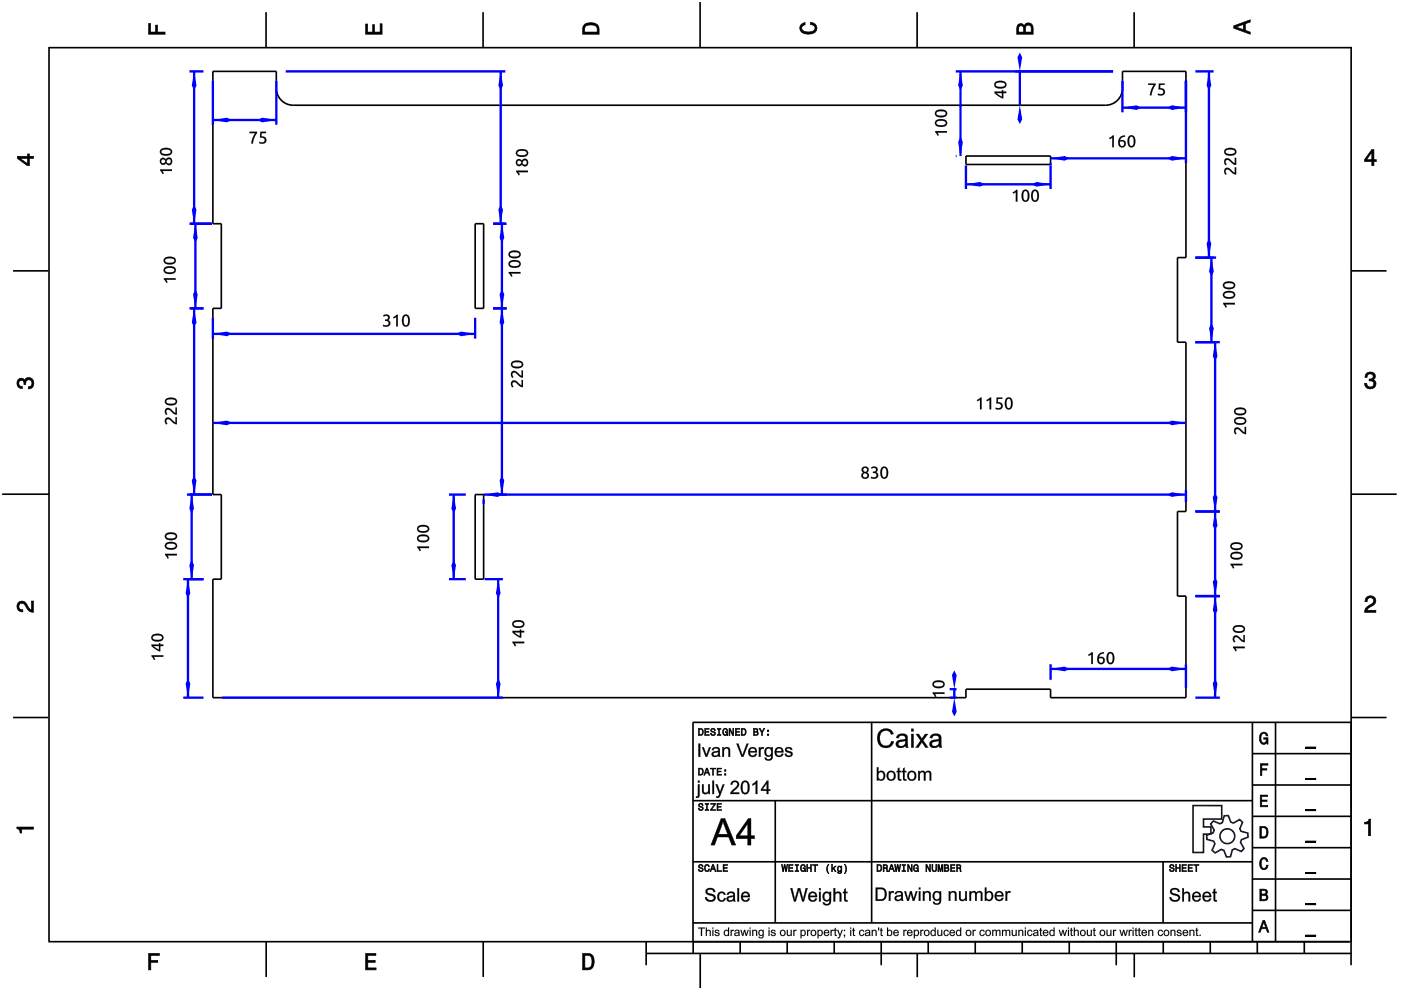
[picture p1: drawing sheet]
<svg xmlns="http://www.w3.org/2000/svg" width="297mm" height="210mm" viewBox="0 0 297 210" stroke-linecap="round" stroke-linejoin="round" font-family="sans-serif">
<g fill="none" stroke="#000" stroke-width=".35">
<path d="M10.4 10v189.5M10.4 10.1h276.1M45.1 15.1h13.5v3.6a3.6 3.6 0 0 0 3.6 3.6h172.2a3.6 3.6 0 0 0 3.6-3.6v-3.6h13.4v39.5h-1.8v18h1.8v35.8h-1.8v18h1.8v21.5h-28.7v-1.8h-17.9v1.8h-159.7v-25.1h1.8v-17.9h-1.8v-39.5h1.8v-18h-1.8zM56.4 2.6v7.5M102.4 2.6v7.5M148.4 .4v9.7M194.4 2.6v7.5M240.5 2.6v7.5M286.5 9.9v189.6M204.8 33.1h17.9v1.8h-17.9zM2.8 57.4h7.4M100.7 47.4h1.8v18h-1.8z"/>
<path d="M286.5 57.4h7.5M.5 104.8h9.9M100.7 104.9h1.8v17.9h-1.8zM286.5 104.8h9.6M2.8 152.1h7.4M286.5 152.1h7.5M10.2 199.7h275.8M56.4 199.7v7.4M102.4 199.7v7.4M137 199.7v4.9M147 199.7v2.5M156.9 199.7v2.5"/>
<path d="M166.9 199.7v2.5M176.9 199.7v2.5M186.8 199.7v4.9M196.8 199.7v2.5M206.8 199.7v2.5M216.7 199.7v2.5M226.7 199.7v2.5M236.7 199.7v4.9M246.6 199.7v2.5M256.6 199.7v2.5M266.6 199.7v2.5M276.5 199.7v2.5"/>
<path d="M286.5 199.7v4.9M137 202.2h149.5M148.5 202.3v7.2M194.5 202.1v5.1M240.5 202.1v5.1"/>
</g>
<g fill="#000">
<path d="M31.5 5h.4v1.8h1.1v-1.5h.4v1.5h1.6v.5h-3.5z" fill-rule="evenodd"/>
<path d="M77.5 5.1h.4v1.7h1.1v-1.6h.4v1.6h1.2v-1.8h.4v2.3h-3.5z" fill-rule="evenodd"/>
<path d="M124 5.1a2.18 2.18 0 0 0-.5 2.2h3.5v-1.2a1.42 1.42 0 0 0-1.7-1.3zM124.3 5.5a2.13 2.13 0 0 1 2.2 .3l.1 1h-2.6v-1z" fill-rule="evenodd"/>
<path d="M169.9 5.2l.8-.4v.4a.7 .7 0 0 0-.7 .6 .7 .7 0 0 0 .3 .8 1.69 1.69 0 0 0 2.5-.6 .9 .9 0 0 0-1-.8v-.5a1.24 1.24 0 0 1 1.4 1.1 1.24 1.24 0 0 1-1 1.4 2.22 2.22 0 0 1-2.5-.7l-.2-.5z" fill-rule="evenodd"/>
<path d="M215.8 5.3l-.2 .7v1.3h3.5v-1.4a.98 .98 0 0 0-.8-1 .98 .98 0 0 0-1.1 .6 .83 .83 0 0 0-1.4-.2zM216.1 5.6a.54 .54 0 0 1 .6-.1 .54 .54 0 0 1 .3 .6v.7h-1zM217.6 5.5a.62 .62 0 0 1 .7-.1 .62 .62 0 0 1 .3 .6v.8h-1.2z" fill-rule="evenodd"/>
<path d="M261.6 5.5v.5l3.5 1.3v-.5l-1.1-.4v-1.4l1.1-.3v-.5zM262.1 5.7l1.5-.5v1.1z" fill-rule="evenodd"/>
<path d="M3.7 33.1v.5l2.1 1.5h.4v-1.5h.9v-.5h-.9v-.5h-.4v.5zM4.3 33.6h1.5v1.1z" fill-rule="evenodd"/>
<path d="M290.8 31.7l-1.5 2.1v.5h1.5v.8h.5v-.8h.5v-.4h-.5v-2.2zM290.8 32.3v1.6h-1.1z" fill-rule="evenodd"/>
<path d="M3.8 80.5a.85 .85 0 0 1 1.4 .1 1.05 1.05 0 0 1 1.3-.5 1.05 1.05 0 0 1 .7 1.2 1.1 1.1 0 0 1-1.2 1.2v-.5a.71 .71 0 0 0 .8-1 .71 .71 0 0 0-1.3 0v.5h-.4a.61 .61 0 0 0-.3-.8 .61 .61 0 0 0-.8 .3 .61 .61 0 0 0 .2 .8l.5 .1v.5a1.15 1.15 0 0 1-1.1-.7 1.15 1.15 0 0 1 .2-1.2z" fill-rule="evenodd"/>
<path d="M289.7 79.2a1.07 1.07 0 0 1 1.3-.2 1.07 1.07 0 0 1 .5 1.2l-.3 .3a1.05 1.05 0 0 1 .5 1.3 1.05 1.05 0 0 1-1.2 .7 1.1 1.1 0 0 1-1.2-1.2h.5a.71 .71 0 0 0 1 .7 .71 .71 0 0 0 0-1.2h-.5v-.4a.61 .61 0 0 0 .8-.3 .61 .61 0 0 0-.3-.8 .61 .61 0 0 0-.8 .2l-.2 .5h-.4z" fill-rule="evenodd"/>
<path d="M3.9 127.8a1.21 1.21 0 0 1 2 .7l.3 .5 .5 .3v-1.9h.4v2.4a1.8 1.8 0 0 1-1.7-1.4 .71 .71 0 0 0-.9-.5 .71 .71 0 0 0-.5 .9 .71 .71 0 0 0 .8 .5v.4a1.18 1.18 0 0 1-1.1-.6 1.18 1.18 0 0 1 .2-1.3z" fill-rule="evenodd"/>
<path d="M289.7 126.6a1.17 1.17 0 0 1 1.9 .3 1.17 1.17 0 0 1-.9 1.7l-.6 .4-.3 .4h1.9v.4h-2.4a1.8 1.8 0 0 1 1.4-1.7 .71 .71 0 0 0 .5-.9 .71 .71 0 0 0-.8-.5 .71 .71 0 0 0-.5 .9h-.5z" fill-rule="evenodd"/>
<path d="M3.6 175.3h3.5v.5h-2.5v.8h-.3a.77 .77 0 0 0-.7-.9z" fill-rule="evenodd"/>
<path d="M289.3 174.3a.77 .77 0 0 0 .9-.6h.4v3.5h-.5v-2.5h-.8z" fill-rule="evenodd"/>
</g>
<g fill="#000">
<path d="M31.5 5v2.3h3.5v-.5l-1.7 .1 .1-1.6h-.4v1.6h-1.1v-1.9zM31.4 4.9h.6l-.1 1.9h1.1l-.1-1.5h.6l-.1 1.5 1.7-.1v.6h-3.7z"/>
<path d="M77.5 5.1v2.2h3.5v-2.3h-.4l.1 1.9h-1.4v-1.7h-.3l.1 1.7h-1.2v-1.8zM77.5 5h.5l-.1 1.8h1.1l-.1-1.6h.6l-.1 1.6h1.2l-.1-1.8h.6v2.3h-3.6z"/>
<path d="M124 5.1l-.4 .7-.1 1.5h3.5l-.1-1.7-.3-.5-1.3-.3zM123.9 5.1l.6-.3 .8-.1 .7 .1 .6 .3 .4 .4 .1 1.8h-3.6v-1.5zM124.2 5.4l1.1-.2 1 .2 .3 .3 .1 1.2h-2.8l.1-1.2zM124.3 5.5l-.3 .3v1h2.6l-.1-1-.2-.3-1-.2z"/>
<path d="M169.9 5.2l-.4 .8 .2 .5 .3 .4 .6 .3h1.6l.6-.3 .3-.4 .1-.5-.1-.5-.7-.6-.6-.2v.5l.8 .2 .3 .6-.1 .3-.8 .5h-1.2l-.5-.2-.3-.3v-.6l.4-.4 .3-.1v-.4zM169.8 5.1l1-.4v.6l-.4 .1-.4 .3 .1 .6 .7 .4h1.2l.4-.1 .4-.6-.2-.5-.8-.3v-.6l.7 .2 .7 .7 .1 .5-.1 .5-.4 .5-.6 .2h-1.6l-.6-.2-.4-.5-.1-.5z"/>
<path d="M215.8 5.3l-.2 .7v1.3h3.5l-.1-1.8-.6-.6-.4-.1-.5 .2-.3 .6-.5-.6-.6 .1zM215.7 5.2l.3-.2h.7l.5 .5v-.3l.5-.4 .8 .1 .5 .6 .1 1.8h-3.6v-1.3zM216 5.6l.5-.2 .4 .2 .2 1.3h-1.2zM216.1 5.6l-.1 1.2h1l-.1-1.2-.4-.1zM217.5 5.5l.5-.2 .5 .1 .2 1.5h-1.3zM217.6 5.5l-.2 1.3h1.2l-.1-1.3-.5-.2z"/>
<path d="M261.6 5.5v.5l3.5 1.3v-.5l-1.1-.3v-1.5l1.1-.3v-.5zM261.5 5.4l3.6-1.3v.6l-1.1 .3v1.4l1.1 .4v.6l-3.6-1.4zM261.9 5.7l1.8-.6v1.3zM262.1 5.7l1.5 .6v-1.1l-1.5 .6z"/>
<path d="M3.7 33.1v.5l2.1 1.5h.4v-1.6l.9 .1v-.5l-.9 .1v-.6h-.4l.1 .6zM3.6 33.1h2.2v-.5h.5l-.1 .5h1v.6l-1-.1 .1 1.6h-.5l-2.2-1.6zM4.1 33.5h1.8v1.3zM4.3 33.5l1.5 1.2v-1.1l-1.5 .1z"/>
<path d="M290.8 31.7l-1.5 2.1v.5l1.6-.1-.1 .9h.5l-.1-.9 .6 .1v-.4h-.6l.1-2.2zM290.8 31.6h.6l-.1 2.3 .6-.1v.5h-.6l.1 .9h-.6v-.9h-1.5v-.5zM290.9 32.1v1.8h-1.3zM290.8 32.3h.1l-1.1 1.6-.1-.1 1.1 .1z"/>
<path d="M3.8 80.5l-.2 .8 .1 .4 .5 .6 .5 .1v-.5l-.6-.1-.2-.5 .2-.5 .4-.2 .5 .2 .1 .7h.4l-.1-.6 .4-.4h.6l.2 .2 .2 .2v.7l-.4 .4h-.4v.5l.5-.1 .6-.6v-1l-.6-.7h-.7l-.4 .3-.2 .3-.2-.4-.5-.1zM3.8 80.4l.7-.3 .5 .1 .2 .4 .1-.3 .5-.3 .8 .1 .6 .6v1.1l-.7 .7h-.6v-.5h.4l.4-.4-.1-.9-.8-.1-.3 .4v.6h-.5v-.8l-.5-.1-.4 .1-.1 .5 .2 .5 .6 .1v.6l-.6-.1-.6-.6-.1-.5z"/>
<path d="M289.7 79.2l-.3 .8h.4v-.3l.4-.4 .8 .1 .2 .7-.4 .3h-.5v.4l.8 .1 .2 .5-.2 .5-.2 .2h-.7l-.3-.2-.1-.6h-.5l.1 .5 .6 .6h1l.4-.2 .4-.8-.2-.6-.5-.3 .4-.3v-.8l-.5-.5h-.5zM289.7 79.1l.8-.3 .9 .3 .2 .3v.9l-.4 .2 .5 .3 .1 .6-.3 .8-.5 .3h-1l-.7-.7v-.6h.5l.2 .7 .5 .2 .6-.2 .2-.5-.2-.5-.6-.2-.3 .1v-.5h.6l.3-.2-.1-.7-.8-.1-.3 .4v.4h-.6l.1-.6z"/>
<path d="M3.9 127.8l-.3 .8 .3 .8 .9 .3v-.4l-.6-.1-.3-.6 .2-.5 .5-.3 .7 .4 .9 1.4 .9 .2v-2.4h-.4v2l-.5-.3-.9-1.5-.7-.2zM3.8 127.7l.8-.3 .7 .2 .9 1.4 .5 .3-.1-1.9h.6v2.5l-1.1-.3-.9-1.4-.6-.3-.4 .2-.2 .5 .2 .5 .7 .1v.6l-.6-.1-.4-.2-.4-.9z"/>
<path d="M289.7 126.6l-.3 1h.5l.1-.7 .5-.2 .6 .2 .2 .4-.3 .7-1.4 .9-.3 .9h2.4v-.4l-2 .1 .4-.6 1.2-.7 .4-.8-.1-.5-.6-.5h-.9zM289.7 126.6l.9-.4 .8 .4 .3 .3 .1 .5-.2 .6-1.5 1-.3 .4 2-.1v.6h-2.5l.2-1 1.4-1 .3-.6-.2-.4-.5-.2-.5 .2-.1 .7h-.6l.1-.6z"/>
<path d="M3.6 175.3v.4l.5 .2 .2 .7h.3l-.1-.9 2.6 .1v-.5zM3.5 175.3h3.7v.6l-2.6-.1 .1 .9h-.5l-.1-.7-.6-.3z"/>
<path d="M289.3 174.3v.4l.9-.1-.1 2.6h.5v-3.5h-.4l-.2 .5zM289.3 174.3l.7-.1 .2-.6h.5v3.6h-.6v-2.5l-.8 .1z"/>
</g>
<path d="M45.1 89.7h206.3" fill="none" stroke="#00f" stroke-width=".5"/>
<g fill="#00f">
<path d="M45.1 89.7l3-.5 1 .5-1 .5z"/>
<path d="M247.5 89.7l1-.5 2.9 .5-2.9 .5z"/>
</g>
<g fill="#000">
<path d="M207.1 84.8l.8-.5h.2v2.5h-.3v-2l-.6 .3zM207.1 84.8l.1 .3 .6-.4v2.1h.3v-2.5h-.2zM209.1 84.8l.8-.5h.3v2.5h-.4v-2l-.6 .3zM209.1 84.8l.2 .3 .5-.4v2.1h.3v-2.5h-.2zM211.3 84.3h1.2v.3h-.9v.7a.86 .86 0 0 1 1 1 .86 .86 0 0 1-1.4 .5l-.2-.1 .1-.3 .2 .1a.56 .56 0 0 0 .9-.4 .56 .56 0 0 0-.8-.6h-.2zM211.3 84.3l-.1 1.2a.71 .71 0 0 1 1 .8 .79 .79 0 0 1-1.1 .1v.3a1.16 1.16 0 0 0 1.5-.5 .85 .85 0 0 0-1.1-.9l.1-.7h.9v-.3zM213.4 84.4a.92 .92 0 0 1 1.1 .1 .92 .92 0 0 1 .2 1 .95 .95 0 0 1-.2 1.1 .95 .95 0 0 1-1.1 .1 1.92 1.92 0 0 1 0-2.3zM213.4 84.4a1.74 1.74 0 0 0 .2 2.4 .96 .96 0 0 0 1.1-1.3 .92 .92 0 0 0-.3-.9 .92 .92 0 0 0-1-.2zM213.7 84.6l-.3 .7a.8 .8 0 0 0 .6 1.2 1.54 1.54 0 0 0 0-1.9zM213.6 84.6a.55 .55 0 0 1 .7 .1 .55 .55 0 0 1 .1 .6 .82 .82 0 0 1-.7 1.2 1.62 1.62 0 0 1-.1-1.9z"/>
<path d="M207.1 84.8l.8-.5h.2v2.5h-.3v-2l-.6 .3zM209.1 84.8l.8-.5h.2v2.5h-.3v-2l-.5 .3zM211.3 84.3h1.2v.3h-.9v.7a.85 .85 0 0 1 .9 1 .85 .85 0 0 1-1.3 .4l-.1-.3 .2 .1a.58 .58 0 0 0 1-.4 .58 .58 0 0 0-.9-.6h-.2zM213.4 84.4a.91 .91 0 0 1 1.1 .1 .91 .91 0 0 1 .2 1 .93 .93 0 0 1-.3 1 .93 .93 0 0 1-1 .2 1.9 1.9 0 0 1 0-2.3zM213.6 84.6l-.2 .7a.81 .81 0 0 0 .6 1.2 1.54 1.54 0 0 0 0-1.9z"/>
</g>
<path d="M215.2 15.1h20.8M216.2 15.1v7.2" fill="none" stroke="#00f" stroke-width=".5"/>
<g fill="#00f">
<path d="M216.2 22.3l.5 3-.5 1-.5-1z"/>
<path d="M216.2 11.1l.5 1-.5 3-.5-3z"/>
</g>
<g fill="#000">
<path d="M210.8 19.4h1.6v-.3h.3v.3h.7v.4l-.7-.1v1.2l-1.2-.6a.96 .96 0 0 1-.7-.9zM210.9 19.4v.3l1.6 1.1h.2v-1.1h.6v-.3h-.6v-.3h-.3l.1 .3zM211.3 19.7l1.1 .8v-.8zM211.2 19.7h1.3v.9zM210.9 17.5a1.76 1.76 0 0 1 2.5 .2 1 1 0 0 1-1.3 1.1 .95 .95 0 0 1-1-.3 .95 .95 0 0 1-.2-1zM211 17.5a.82 .82 0 0 0 0 .9 .82 .82 0 0 0 .8 .4 1.11 1.11 0 0 0 1.5-1.1 1.69 1.69 0 0 0-2.3-.2zM211.2 17.7a.52 .52 0 0 0 .1 .6 .52 .52 0 0 0 .6 .1 .8 .8 0 0 0 1.2-.6 1.6 1.6 0 0 0-1.9-.1zM211.2 17.7l.7-.2a.82 .82 0 0 1 1.2 .6 1.55 1.55 0 0 1-2 0z"/>
<path d="M210.9 19.4h1.5v-.3h.3v.3h.6v.3h-.6v1.1h-.2l-1.4-.8-.2-.3zM211.2 19.7l1.2 .8v-.8zM210.9 17.5a1.75 1.75 0 0 1 2.5 .2 .98 .98 0 0 1-1.3 1.1 .93 .93 0 0 1-1-.3 .93 .93 0 0 1-.2-1zM211.2 17.7a.53 .53 0 0 0 .1 .6 .53 .53 0 0 0 .6 .1 .81 .81 0 0 0 1.2-.6 1.61 1.61 0 0 0-1.9-.1z"/>
</g>
<path d="M45.1 17.1v9.3M58.6 17.1v9.3M45.1 25.4h13.5" fill="none" stroke="#00f" stroke-width=".5"/>
<g fill="#00f">
<path d="M54.6 25.4l1-.5 3 .5-3 .5z"/>
<path d="M45.1 25.4l3-.5 1 .5-1 .5z"/>
</g>
<g fill="#000">
<path d="M52.9 27.9h1.6v.3a4.5 4.5 0 0 0-.9 2.2h-.3v-.4l.3-1 .5-.8h-1.2zM52.9 27.9v.3h1.3l-.8 1.6-.1 .6h.3l.3-1.1 .6-1.1v-.3zM55.2 27.9h1.2v.3h-.9l-.1 .7a.86 .86 0 0 1 1.1 1 .86 .86 0 0 1-1.4 .5h-.2l.1-.4 .2 .1a.56 .56 0 0 0 .9-.4 .56 .56 0 0 0-.8-.5h-.2zM55.2 27.9l-.1 1.3a.71 .71 0 0 1 1 .7 .79 .79 0 0 1-1.1 .2v.2a1.16 1.16 0 0 0 1.4-.4 .85 .85 0 0 0-1-1l.1-.7h.9v-.3z"/>
<path d="M52.9 27.9h1.6v.3l-.6 1.1-.3 1.1h-.3v-.4l.4-1 .4-.8h-1.2zM55.2 27.9h1.2v.3h-.9l-.1 .7a.85 .85 0 0 1 1 1 .85 .85 0 0 1-1.4 .5v-.3h.2a.58 .58 0 0 0 .9-.4 .58 .58 0 0 0-.8-.5h-.2z"/>
</g>
<path d="M40.2 15.1h2.9M41.2 15.1v32.3M40.2 47.4h4.7" fill="none" stroke="#00f" stroke-width=".5"/>
<g fill="#00f">
<path d="M41.2 43.4l.5 1-.5 3-.5-3z"/>
<path d="M41.2 15.1l.5 3-.5 1-.5-1z"/>
</g>
<g fill="#000">
<path d="M33.9 35.9h2.6v.4l-2.1-.1 .3 .6-.2 .1-.6-.7zM34 35.9v.3l.5 .7 .2-.1-.3-.6h2v-.3zM34.1 33.6l.6-.2 .5 .4a.76 .76 0 0 1 1-.3 .76 .76 0 0 1 .3 1.1 .69 .69 0 0 1-.7 .4 .69 .69 0 0 1-.6-.4 .71 .71 0 0 1-.9 .3 .71 .71 0 0 1-.4-.9zM34.1 33.6a.71 .71 0 0 0 0 1.1 .71 .71 0 0 0 1.1-.1 .73 .73 0 0 0 1 .3 .73 .73 0 0 0 .2-1l-.2-.4-.4-.1-.5 .2-.1 .3-.6-.4zM35.3 34.2a.45 .45 0 0 0 .9 0 .45 .45 0 0 0-.9 0zM35.3 34.2a.5 .5 0 0 1 1 0 .5 .5 0 0 1-1 0zM34.2 34.2a.4 .4 0 0 0 .8 0 .4 .4 0 0 0-.8 0zM34.1 34.2a.45 .45 0 0 1 .9 0 .45 .45 0 0 1-.9 0zM34 31.7a1.76 1.76 0 0 1 2.5 .2 1 1 0 0 1-1.3 1.1 .95 .95 0 0 1-1-.2 .95 .95 0 0 1-.2-1.1zM34.1 31.7a.82 .82 0 0 0 0 .9 .82 .82 0 0 0 .8 .4 1.11 1.11 0 0 0 1.5-1.1 1.69 1.69 0 0 0-2.3-.2zM34.3 32a.52 .52 0 0 0 .1 .6 .52 .52 0 0 0 .6 0 .8 .8 0 0 0 1.2-.5 1.6 1.6 0 0 0-1.9-.1zM34.3 31.9l.7-.2a.82 .82 0 0 1 1.2 .6 1.55 1.55 0 0 1-2 0z"/>
<path d="M34 35.9h2.4v.3h-2l.3 .6-.2 .1-.5-.7zM34.1 33.6l.6-.1 .5 .3a.77 .77 0 0 1 1.3 .1 .77 .77 0 0 1-.7 1.1l-.6-.4a.73 .73 0 0 1-1.1 .1 .73 .73 0 0 1 0-1.1zM35.3 34.2a.47 .47 0 0 0 .9 0 .47 .47 0 0 0-.9 0zM34.2 34.2a.42 .42 0 0 0 .8 0 .42 .42 0 0 0-.8 0zM34.1 31.7a1.75 1.75 0 0 1 2.4 .2 .98 .98 0 0 1-1.3 1.1 .93 .93 0 0 1-1-.2 .93 .93 0 0 1-.1-1.1zM34.3 32a.53 .53 0 0 0 .1 .6 .53 .53 0 0 0 .6 .1 .81 .81 0 0 0 1.2-.6 1.61 1.61 0 0 0-1.9-.1z"/>
</g>
<path d="M40.4 47.4h4.5M41.4 47.4v18M40.4 65.4h2.7" fill="none" stroke="#00f" stroke-width=".5"/>
<g fill="#00f">
<path d="M41.4 61.4l.5 1-.5 3-.5-3z"/>
<path d="M41.4 47.4l.5 3-.5 1-.5-1z"/>
</g>
<g fill="#000">
<path d="M34.7 59h2.6v.3h-2.1l.3 .6-.3 .1-.5-.8zM34.7 59v.2l.6 .8 .2-.1-.3-.6h2v-.3zM34.8 56.8a1.76 1.76 0 0 1 2.5 .2 1 1 0 0 1-1.3 1.1 .95 .95 0 0 1-1-.2 .95 .95 0 0 1-.2-1.1zM34.9 56.8a.82 .82 0 0 0 0 .9 .82 .82 0 0 0 .8 .4 1.11 1.11 0 0 0 1.5-1.1 1.69 1.69 0 0 0-2.3-.2zM35.1 57.1a.52 .52 0 0 0 .1 .5 .52 .52 0 0 0 .6 .1 .8 .8 0 0 0 1.2-.5 1.6 1.6 0 0 0-1.9-.1zM35.1 57l.7-.2a.82 .82 0 0 1 1.2 .6 1.55 1.55 0 0 1-2 0zM34.8 54.8a1.76 1.76 0 0 1 2.5 .2 1 1 0 0 1-1.3 1.1 .95 .95 0 0 1-1-.3 .95 .95 0 0 1-.2-1zM34.9 54.8a.82 .82 0 0 0 0 .9 .82 .82 0 0 0 .8 .3 1.11 1.11 0 0 0 1.5-1 1.69 1.69 0 0 0-2.3-.2zM35.1 55a.52 .52 0 0 0 .1 .6 .52 .52 0 0 0 .6 .1 .8 .8 0 0 0 1.2-.6 1.6 1.6 0 0 0-1.9-.1zM35.1 55l.7-.2a.82 .82 0 0 1 1.2 .6 1.55 1.55 0 0 1-2 0z"/>
<path d="M34.7 59h2.5v.3h-2l.3 .6-.2 .1-.6-.8zM34.8 56.8a1.75 1.75 0 0 1 2.4 .2 .98 .98 0 0 1-1.2 1.1 .93 .93 0 0 1-1-.3 .93 .93 0 0 1-.2-1zM35.1 57a.53 .53 0 0 0 .1 .7 .53 .53 0 0 0 .6 0 .81 .81 0 0 0 1.2-.6 1.61 1.61 0 0 0-1.9-.1zM34.8 54.8a1.75 1.75 0 0 1 2.4 .2 .98 .98 0 0 1-1.2 1.1 .93 .93 0 0 1-1-.3 .93 .93 0 0 1-.2-1zM35.1 55a.53 .53 0 0 0 .1 .6 .53 .53 0 0 0 .6 .1 .81 .81 0 0 0 1.2-.6 1.61 1.61 0 0 0-1.9-.1z"/>
</g>
<path d="M40.2 65.4h2.9M41.2 65.4v39.5M40.2 104.9h4.7" fill="none" stroke="#00f" stroke-width=".5"/>
<g fill="#00f">
<path d="M41.2 100.9l.5 1-.5 3-.5-3z"/>
<path d="M41.2 65.4l.5 3-.5 1-.5-1z"/>
</g>
<g fill="#000">
<path d="M35.1 88.7a1.39 1.39 0 0 1 1.8 .7l.3 .2v-1.2h.3v1.5a2.75 2.75 0 0 1-1.7-1 .5 .5 0 0 0-.5 .3 .5 .5 0 0 0 .2 .6l-.3 .2-.1-.2a.98 .98 0 0 1 0-1.1zM35.1 86.7a1.39 1.39 0 0 1 1.8 .7l.3 .2v-1.2h.3v1.5a2.75 2.75 0 0 1-1.7-1 .5 .5 0 0 0-.5 .3 .5 .5 0 0 0 .2 .6l-.3 .2-.1-.2a.98 .98 0 0 1 0-1.1zM35.1 84.7a1.75 1.75 0 0 1 2.4 .2 .98 .98 0 0 1-1.3 1.1 .93 .93 0 0 1-.9-.3 .93 .93 0 0 1-.2-1zM35.3 84.9a.53 .53 0 0 0 .1 .6 .53 .53 0 0 0 .7 .1 .81 .81 0 0 0 1.1-.6 1.61 1.61 0 0 0-1.9-.1z"/>
<path d="M35.1 88.7a1.41 1.41 0 0 1 1.8 .7l.3 .2v-1.2h.3v1.5a1.6 1.6 0 0 1-1.4-.8 .48 .48 0 0 0-.8 0 .48 .48 0 0 0 .2 .7l-.3 .2-.1-.2a1 1 0 0 1 0-1.1zM35.1 88.7a1.03 1.03 0 0 0 .1 1.3l.3-.2a.55 .55 0 0 1-.1-.9 .55 .55 0 0 1 .9 .3l.7 .6 .5 .1v-1.5h-.3v1.2l-.9-.7a.84 .84 0 0 0-1.2-.2zM35.1 86.7a1.41 1.41 0 0 1 1.8 .7l.3 .2v-1.2h.3v1.5a1.6 1.6 0 0 1-1.4-.8 .48 .48 0 0 0-.8 0 .48 .48 0 0 0 .2 .7l-.3 .2-.1-.2a1 1 0 0 1 0-1.1zM35.1 86.7a1.03 1.03 0 0 0 .1 1.3l.3-.2a.55 .55 0 0 1-.1-.9 .55 .55 0 0 1 .9 .3l.7 .6 .5 .1v-1.5h-.3v1.2l-.9-.7a.84 .84 0 0 0-1.2-.2zM35.1 84.7a1.76 1.76 0 0 1 2.4 .2 1 1 0 0 1-1.3 1.1 .95 .95 0 0 1-1-.3 .95 .95 0 0 1-.1-1zM35.1 84.7a.82 .82 0 0 0 0 .9 .82 .82 0 0 0 .9 .3 1.11 1.11 0 0 0 1.5-1 1.69 1.69 0 0 0-2.4-.2zM35.3 84.9a.52 .52 0 0 0 .2 .6 .52 .52 0 0 0 .6 .1 .8 .8 0 0 0 1.1-.6 1.6 1.6 0 0 0-1.9-.1zM35.3 84.9l.7-.3a.82 .82 0 0 1 1.3 .7 1.55 1.55 0 0 1-2.1 0z"/>
</g>
<path d="M39.6 104.9h5.3M40.6 104.9v17.9M39.6 122.8h3.5" fill="none" stroke="#00f" stroke-width=".5"/>
<g fill="#00f">
<path d="M40.6 118.8l.5 1-.5 3-.5-3z"/>
<path d="M40.6 104.9l.5 2.9-.5 1-.5-1z"/>
</g>
<g fill="#000">
<path d="M35 117.4h2.5v.4h-2l.3 .5-.3 .2-.5-.8zM35 117.4v.3l.5 .7 .3-.1-.4-.5h2.1v-.4zM35.1 115.3a1.76 1.76 0 0 1 2.4 .2 1 1 0 0 1-1.3 1.1 .95 .95 0 0 1-1-.3 .95 .95 0 0 1-.1-1zM35.1 115.3a.82 .82 0 0 0 0 .9 .82 .82 0 0 0 .9 .3 1.11 1.11 0 0 0 1.5-1 1.69 1.69 0 0 0-2.4-.2zM35.3 115.5a.52 .52 0 0 0 .2 .6 .52 .52 0 0 0 .6 .1 .8 .8 0 0 0 1.1-.6 1.6 1.6 0 0 0-1.9-.1zM35.3 115.5l.7-.3a.82 .82 0 0 1 1.3 .7 1.55 1.55 0 0 1-2.1 0zM35.1 113.2a1.76 1.76 0 0 1 2.4 .3 1 1 0 0 1-1.3 1.1 .95 .95 0 0 1-1-.3 .95 .95 0 0 1-.1-1.1zM35.1 113.3a.82 .82 0 0 0 0 .9 .82 .82 0 0 0 .9 .3 1.11 1.11 0 0 0 1.5-1 1.69 1.69 0 0 0-2.4-.2zM35.3 113.5a.52 .52 0 0 0 .2 .6 .52 .52 0 0 0 .6 .1 .8 .8 0 0 0 1.1-.6 1.6 1.6 0 0 0-1.9-.1zM35.3 113.5l.7-.3a.82 .82 0 0 1 1.3 .6 1.55 1.55 0 0 1-2.1 0z"/>
<path d="M35 117.4h2.5v.4h-2l.3 .5-.3 .1-.5-.7zM35.1 115.3a1.75 1.75 0 0 1 2.4 .2 .98 .98 0 0 1-1.3 1.1 .93 .93 0 0 1-.9-.3 .93 .93 0 0 1-.2-1zM35.3 115.5a.53 .53 0 0 0 .1 .6 .53 .53 0 0 0 .7 .1 .81 .81 0 0 0 1.1-.6 1.61 1.61 0 0 0-1.9-.1zM35.1 113.3a1.75 1.75 0 0 1 2.4 .2 .98 .98 0 0 1-1.3 1 .93 .93 0 0 1-.9-.2 .93 .93 0 0 1-.2-1zM35.3 113.5a.53 .53 0 0 0 .1 .6 .53 .53 0 0 0 .7 .1 .81 .81 0 0 0 1.1-.6 1.61 1.61 0 0 0-1.9-.1z"/>
</g>
<path d="M38.9 122.8h4.2M39.9 122.8v25.1M38.9 147.9h4.2" fill="none" stroke="#00f" stroke-width=".5"/>
<g fill="#00f">
<path d="M39.9 143.9l.5 1-.5 3-.5-3z"/>
<path d="M39.9 122.8l.5 3-.5 1-.5-1z"/>
</g>
<g fill="#000">
<path d="M32.1 138.9h2.5v.4h-2l.3 .5-.3 .1-.5-.7zM32.1 138.9v.3l.5 .7 .3-.1-.4-.6 2.1 .1v-.4zM32.1 136.6l1.6 .1v-.4h.3v.4l.6-.1v.4h-.6v1.1l-1.2-.6a.96 .96 0 0 1-.7-.9zM32.1 136.7v.3l1.7 1.1h.2v-1.1h.6v-.3h-.6v-.3h-.3v.3zM32.5 137l1.2 .8v-.8zM32.5 137h1.2v.8zM32.2 134.7a1.76 1.76 0 0 1 2.4 .2 1 1 0 0 1-1.2 1.1 .95 .95 0 0 1-1-.2 .95 .95 0 0 1-.2-1.1zM32.2 134.8a.82 .82 0 0 0 0 .9 .82 .82 0 0 0 .9 .3 1.11 1.11 0 0 0 1.5-1 1.69 1.69 0 0 0-2.4-.2zM32.5 135a.52 .52 0 0 0 .1 .6 .52 .52 0 0 0 .6 .1 .8 .8 0 0 0 1.1-.6 1.6 1.6 0 0 0-1.8-.1zM32.4 135l.8-.3a.82 .82 0 0 1 1.2 .6 1.55 1.55 0 0 1-2 0z"/>
<path d="M32.1 138.9h2.5v.4h-2l.3 .5-.3 .1-.5-.7zM32.1 136.7h1.6v-.3h.3v.3h.6v.3h-.6v1.1h-.2l-1.4-.9-.3-.2zM32.5 137l1.2 .8v-.8zM32.2 134.8a1.75 1.75 0 0 1 2.4 .2 .98 .98 0 0 1-1.2 1 .93 .93 0 0 1-1-.2 .93 .93 0 0 1-.2-1zM32.4 135a.53 .53 0 0 0 .2 .6 .53 .53 0 0 0 .6 .1 .81 .81 0 0 0 1.2-.6 1.61 1.61 0 0 0-2-.1z"/>
</g>
<path d="M95.2 104.9h3.6M96.2 104.9v17.9M95.2 122.8h3.6" fill="none" stroke="#00f" stroke-width=".5"/>
<g fill="#00f">
<path d="M96.2 118.8l.5 1-.5 3-.5-3z"/>
<path d="M96.2 104.9l.5 2.9-.5 1-.5-1z"/>
</g>
<g fill="#000">
<path d="M88.5 115.8h2.5v.4h-2.1l.4 .6-.3 .1-.5-.8zM88.5 115.9v.2l.5 .8 .2-.1-.3-.6h2.1v-.3zM88.5 113.7a1.76 1.76 0 0 1 2.5 .2 1 1 0 0 1-1.3 1.1 .95 .95 0 0 1-1-.3 .95 .95 0 0 1-.2-1zM88.6 113.7a.82 .82 0 0 0 0 .9 .82 .82 0 0 0 .8 .4 1.11 1.11 0 0 0 1.6-1.1 1.69 1.69 0 0 0-2.4-.2zM88.8 113.9a.52 .52 0 0 0 .1 .6 .52 .52 0 0 0 .6 .1 .8 .8 0 0 0 1.2-.6 1.6 1.6 0 0 0-1.9-.1zM88.8 113.9l.7-.2a.82 .82 0 0 1 1.2 .6 1.55 1.55 0 0 1-2 0zM88.5 111.7a1.76 1.76 0 0 1 2.5 .2 1 1 0 0 1-1.3 1.1 .95 .95 0 0 1-1-.3 .95 .95 0 0 1-.2-1zM88.6 111.7a.82 .82 0 0 0 0 .9 .82 .82 0 0 0 .8 .3 1.11 1.11 0 0 0 1.6-1 1.69 1.69 0 0 0-2.4-.2zM88.8 111.9a.52 .52 0 0 0 .1 .6 .52 .52 0 0 0 .6 .1 .8 .8 0 0 0 1.2-.6 1.6 1.6 0 0 0-1.9-.1zM88.8 111.9l.7-.3a.82 .82 0 0 1 1.2 .7 1.55 1.55 0 0 1-2 0z"/>
<path d="M88.5 115.9h2.5v.3h-2.1l.3 .6-.2 .1-.5-.8zM88.6 113.7a1.75 1.75 0 0 1 2.4 .2 .98 .98 0 0 1-1.3 1.1 .93 .93 0 0 1-1-.3 .93 .93 0 0 1-.1-1zM88.8 113.9a.53 .53 0 0 0 .1 .6 .53 .53 0 0 0 .6 .1 .81 .81 0 0 0 1.2-.6 1.61 1.61 0 0 0-1.9-.1zM88.6 111.7a1.75 1.75 0 0 1 2.4 .2 .98 .98 0 0 1-1.3 1.1 .93 .93 0 0 1-1-.3 .93 .93 0 0 1-.1-1zM88.8 111.9a.53 .53 0 0 0 .1 .6 .53 .53 0 0 0 .6 .1 .81 .81 0 0 0 1.2-.6 1.61 1.61 0 0 0-1.9-.1z"/>
</g>
<path d="M251.4 17.1v17.5M222.7 34.6v.5M222.7 33.6h28.7" fill="none" stroke="#00f" stroke-width=".5"/>
<g fill="#00f">
<path d="M247.5 33.6l1-.5 2.9 .5-2.9 .5z"/>
<path d="M222.7 33.6l3-.5 1 .5-1 .5z"/>
</g>
<g fill="#000">
<path d="M235.1 29.2l.8-.5h.3v2.5h-.4v-2l-.5 .3zM235.2 29.2l.1 .3 .5-.4v2.1h.4v-2.5h-.3zM237.5 29.1l.8-.4h.2l.1 .3a.97 .97 0 0 0-1.1 .8 .81 .81 0 0 1 1.2 .4 .81 .81 0 0 1-.6 1.1 .81 .81 0 0 1-1-.8v-.7zM237.5 29.1a1.43 1.43 0 0 0 .2 2.1 .79 .79 0 0 0 1-.9 .79 .79 0 0 0-1.3-.5 .95 .95 0 0 1 1.1-.8v-.3zM237.4 30.1h.1a.53 .53 0 0 0 .1 .7 .53 .53 0 0 0 .7-.1 .54 .54 0 0 0-.2-.7 .54 .54 0 0 0-.7 .1zM237.3 30.5a.55 .55 0 0 1 1.1 0 .55 .55 0 0 1-1.1 0zM239.4 28.8a.92 .92 0 0 1 1.1 .1 .92 .92 0 0 1 .2 1.1 .95 .95 0 0 1-.2 1 .95 .95 0 0 1-1.1 .1 1.92 1.92 0 0 1 0-2.3zM239.5 28.8a1.74 1.74 0 0 0 .2 2.4 .96 .96 0 0 0 1-1.2 .92 .92 0 0 0-.2-1 .92 .92 0 0 0-1-.2zM239.7 29.1l-.3 .7a.8 .8 0 0 0 .6 1.1 1.54 1.54 0 0 0 0-1.9zM239.6 29a.55 .55 0 0 1 .7 .1 .55 .55 0 0 1 .1 .7 .82 .82 0 0 1-.6 1.2 1.62 1.62 0 0 1-.2-2z"/>
<path d="M235.2 29.2l.7-.5h.3v2.5h-.4v-2l-.5 .3zM237.5 29.1l.8-.4h.2v.3a.95 .95 0 0 0-1 .8 .8 .8 0 0 1 1.1 .3 .8 .8 0 0 1-.5 1.1 .8 .8 0 0 1-1-.7v-.7zM237.4 30.1a.55 .55 0 0 0 .2 .7 .55 .55 0 0 0 .7-.1 .55 .55 0 0 0-.1-.7 .55 .55 0 0 0-.8 .1zM239.4 28.8a.91 .91 0 0 1 1.1 .1 .91 .91 0 0 1 .2 1.1 .93 .93 0 0 1-.2 1 .93 .93 0 0 1-1.1 .1 1.9 1.9 0 0 1 0-2.3zM239.7 29l-.3 .8a.81 .81 0 0 0 .6 1.2 1.54 1.54 0 0 0 0-2z"/>
</g>
<path d="M204.8 35.1v5M204.8 39.1h17.9M222.7 35.1v5" fill="none" stroke="#00f" stroke-width=".5"/>
<g fill="#00f">
<path d="M218.8 39.1l.9-.5 3 .5-3 .5z"/>
<path d="M204.8 39.1l3-.5 1 .5-1 .5z"/>
</g>
<g fill="#000">
<path d="M214.7 40.8l.8-.6h.2v2.6h-.3v-2.1l-.6 .3zM214.7 40.8l.1 .2 .6-.3v2h.3v-2.4h-.2zM217 40.3a.92 .92 0 0 1 1 .1 .92 .92 0 0 1 .3 1.1 .95 .95 0 0 1-.3 1 .95 .95 0 0 1-1 .2 1.92 1.92 0 0 1 0-2.4zM217 40.4a1.74 1.74 0 0 0 .2 2.3 .96 .96 0 0 0 1-1.2 .92 .92 0 0 0-.2-1 .92 .92 0 0 0-1-.1zM217.2 40.6l-.2 .7a.8 .8 0 0 0 .5 1.2 1.54 1.54 0 0 0 0-2zM217.2 40.6a.55 .55 0 0 1 .6 .1 .55 .55 0 0 1 .1 .6 .82 .82 0 0 1-.6 1.2 1.62 1.62 0 0 1-.1-1.9zM219 40.3a.92 .92 0 0 1 1.1 .1 .92 .92 0 0 1 .2 1.1 .95 .95 0 0 1-.3 1 .95 .95 0 0 1-1 .2 1.92 1.92 0 0 1 0-2.4zM219 40.4a1.74 1.74 0 0 0 .2 2.3 .96 .96 0 0 0 1.1-1.2 .92 .92 0 0 0-.3-1 .92 .92 0 0 0-1-.1zM219.2 40.6l-.2 .7a.8 .8 0 0 0 .6 1.2 1.54 1.54 0 0 0 0-2zM219.2 40.6a.55 .55 0 0 1 .6 .1 .55 .55 0 0 1 .1 .6 .82 .82 0 0 1-.6 1.2 1.62 1.62 0 0 1-.1-1.9z"/>
<path d="M214.7 40.8l.8-.5h.2v2.4h-.3v-2l-.6 .3zM217 40.4a.91 .91 0 0 1 1 .1 .91 .91 0 0 1 .3 1 .93 .93 0 0 1-.3 1 .93 .93 0 0 1-1 .1 1.9 1.9 0 0 1 0-2.2zM217.2 40.6l-.3 .7a.81 .81 0 0 0 .6 1.2 1.54 1.54 0 0 0 0-2zM219 40.4a.91 .91 0 0 1 1.1 .1 .91 .91 0 0 1 .2 1 .93 .93 0 0 1-.3 1 .93 .93 0 0 1-1 .1 1.9 1.9 0 0 1 0-2.2zM219.2 40.6l-.2 .7a.81 .81 0 0 0 .6 1.2 1.54 1.54 0 0 0 0-2z"/>
</g>
<path d="M104.5 47.4h2.9M106.4 47.4v18M104.5 65.4h2.9" fill="none" stroke="#00f" stroke-width=".5"/>
<g fill="#00f">
<path d="M106.4 61.4l.5 1-.5 3-.5-3z"/>
<path d="M106.4 47.4l.5 3-.5 1-.5-1z"/>
</g>
<g fill="#000">
<path d="M107.8 57.7h2.6v.3h-2.1l.3 .6-.2 .1-.6-.8zM107.9 57.7v.2l.5 .8 .2-.1-.3-.6h2v-.3zM107.9 55.5a1.76 1.76 0 0 1 2.5 .2 1 1 0 0 1-1.3 1.1 .95 .95 0 0 1-1-.3 .95 .95 0 0 1-.2-1zM108 55.5a.82 .82 0 0 0 0 .9 .82 .82 0 0 0 .8 .4 1.11 1.11 0 0 0 1.5-1.1 1.69 1.69 0 0 0-2.3-.2zM108.2 55.7a.52 .52 0 0 0 .1 .6 .52 .52 0 0 0 .6 .1 .8 .8 0 0 0 1.2-.6 1.6 1.6 0 0 0-1.9-.1zM108.2 55.7l.7-.2a.82 .82 0 0 1 1.2 .6 1.55 1.55 0 0 1-2 0zM107.9 53.5a1.76 1.76 0 0 1 2.5 .2 1 1 0 0 1-1.3 1.1 .95 .95 0 0 1-1-.3 .95 .95 0 0 1-.2-1zM108 53.5a.82 .82 0 0 0 0 .9 .82 .82 0 0 0 .8 .3 1.11 1.11 0 0 0 1.5-1 1.69 1.69 0 0 0-2.3-.2zM108.2 53.7a.52 .52 0 0 0 .1 .6 .52 .52 0 0 0 .6 .1 .8 .8 0 0 0 1.2-.6 1.6 1.6 0 0 0-1.9-.1zM108.2 53.7l.7-.3a.82 .82 0 0 1 1.2 .7 1.55 1.55 0 0 1-2 0z"/>
<path d="M107.9 57.7h2.4v.3h-2l.3 .6-.2 .1-.5-.8zM108 55.5a1.75 1.75 0 0 1 2.4 .2 .98 .98 0 0 1-1.3 1.1 .93 .93 0 0 1-1-.3 .93 .93 0 0 1-.1-1zM108.2 55.7a.53 .53 0 0 0 .1 .6 .53 .53 0 0 0 .6 .1 .81 .81 0 0 0 1.2-.6 1.61 1.61 0 0 0-1.9-.1zM108 53.5a1.75 1.75 0 0 1 2.4 .2 .98 .98 0 0 1-1.3 1.1 .93 .93 0 0 1-1-.3 .93 .93 0 0 1-.1-1zM108.2 53.7a.53 .53 0 0 0 .1 .6 .53 .53 0 0 0 .6 .1 .81 .81 0 0 0 1.2-.6 1.61 1.61 0 0 0-1.9-.1z"/>
</g>
<path d="M45.1 67.4v4.4M45.1 70.8h55.6M100.7 67.4v4.4" fill="none" stroke="#00f" stroke-width=".5"/>
<g fill="#00f">
<path d="M96.8 70.8l1-.5 2.9 .5-2.9 .5z"/>
<path d="M45.1 70.8l3-.5 1 .5-1 .5z"/>
</g>
<g fill="#000">
<path d="M81.2 66.9a.78 .78 0 0 1 1-.1 .78 .78 0 0 1 .3 .9l-.2 .2a.77 .77 0 0 1 .4 1 .77 .77 0 0 1-1.1 .4l-.4-.2 .1-.2a.65 .65 0 0 0 .7 .1 .65 .65 0 0 0 .3-.7l-.7-.3v-.2a.46 .46 0 0 0 .6-.2 .46 .46 0 0 0-.1-.6 .46 .46 0 0 0-.6 .1zM83.4 67.2l.7-.5h.2v2.5h-.3v-2l-.5 .3zM85.6 66.8a.91 .91 0 0 1 1.1 .1 .91 .91 0 0 1 .2 1.1 .93 .93 0 0 1-.3 1 .93 .93 0 0 1-1 .1 1.9 1.9 0 0 1 0-2.3zM85.8 67.1l-.2 .7a.81 .81 0 0 0 .6 1.2 1.54 1.54 0 0 0 0-2z"/>
<path d="M81.2 66.9a.85 .85 0 0 1 .9-.2 .85 .85 0 0 1 .5 .8l-.3 .4a.72 .72 0 0 1 .5 .8 .72 .72 0 0 1-.8 .6l-.8-.1 .1-.4a.63 .63 0 0 0 .7 .1 .63 .63 0 0 0 .3-.6l-.7-.3v-.3a.45 .45 0 0 0 .6-.1 .45 .45 0 0 0-.1-.6 .45 .45 0 0 0-.6 .1h-.1zM81.2 66.9l.2 .2a.47 .47 0 0 1 .7-.1 .47 .47 0 0 1-.2 .8h-.3v.2a.54 .54 0 0 1 .8 .5 .54 .54 0 0 1-.8 .5l-.3-.1-.1 .2a1.2 1.2 0 0 0 1.5-.4l-.1-.5-.4-.3a.69 .69 0 0 0 .2-1.1 .69 .69 0 0 0-1.1 .1zM83.3 67.2l.8-.5h.3v2.5h-.4v-2l-.6 .3zM83.4 67.2l.1 .3 .5-.3v2h.3v-2.5h-.2zM85.6 66.8a.92 .92 0 0 1 1.1 .1 .92 .92 0 0 1 .2 1.1 .95 .95 0 0 1-.3 1 .95 .95 0 0 1-1 .1 1.92 1.92 0 0 1 0-2.3zM85.6 66.8a1.74 1.74 0 0 0 .2 2.4 .96 .96 0 0 0 1.1-1.2 .92 .92 0 0 0-.3-1 .92 .92 0 0 0-1-.2zM85.8 67.1l-.2 .7a.8 .8 0 0 0 .6 1.1 1.54 1.54 0 0 0 0-1.9zM85.8 67a.55 .55 0 0 1 .6 .1 .55 .55 0 0 1 .1 .7 .82 .82 0 0 1-.6 1.2 1.62 1.62 0 0 1-.1-2z"/>
</g>
<path d="M102.5 105.9v.9M102.5 104.9h148.9M251.4 103.9v2.6" fill="none" stroke="#00f" stroke-width=".5"/>
<g fill="#00f">
<path d="M247.5 104.9l1-.5 2.9 .5-2.9 .5z"/>
<path d="M102.5 104.9l3-.5 1 .5-1 .5z"/>
</g>
<g fill="#000">
<path d="M182.9 99.1a.72 .72 0 0 1 1.1 0 .72 .72 0 0 1-.2 1.1 .77 .77 0 0 1-.1 1.3 .77 .77 0 0 1-1.1-.7l.4-.6-.3-.6zM182.9 100.8a.5 .5 0 0 0 1 0 .5 .5 0 0 0-1 0zM183 99.6a.45 .45 0 0 0 .9 0 .45 .45 0 0 0-.9 0zM184.7 99.1a.78 .78 0 0 1 .9-.1 .78 .78 0 0 1 .4 .9l-.3 .2a.77 .77 0 0 1 .4 1 .77 .77 0 0 1-1 .4l-.5-.1 .1-.3a.65 .65 0 0 0 .8 .1 .65 .65 0 0 0 .3-.7l-.7-.2v-.3a.46 .46 0 0 0 .6-.2 .46 .46 0 0 0-.2-.6 .46 .46 0 0 0-.6 .1zM187 99.1a.91 .91 0 0 1 1.1 .1 .91 .91 0 0 1 .2 1 .93 .93 0 0 1-.3 1 .93 .93 0 0 1-1 .2 1.9 1.9 0 0 1 0-2.3zM187.2 99.3l-.2 .7a.81 .81 0 0 0 .6 1.2 1.54 1.54 0 0 0 0-2z"/>
<path d="M182.9 99.1a.73 .73 0 0 1 1.1 0 .73 .73 0 0 1-.2 1.1 .76 .76 0 0 1 .3 1.1 .76 .76 0 0 1-1.1 .2 .69 .69 0 0 1-.4-.7 .69 .69 0 0 1 .4-.6 .66 .66 0 0 1-.1-1.1zM182.9 99.1a.65 .65 0 0 0 .2 1.1 .73 .73 0 0 0-.4 1 .73 .73 0 0 0 1.1 .2l.3-.2 .1-.4-.2-.4-.2-.2a.7 .7 0 0 0 .2-1.1 .7 .7 0 0 0-1.1 0zM183 100.8a.45 .45 0 0 0 .9 0 .45 .45 0 0 0-.9 0zM182.9 100.8a.5 .5 0 0 1 1 0 .5 .5 0 0 1-1 0zM183 99.6a.4 .4 0 0 0 .8 0 .4 .4 0 0 0-.8 0zM183 99.6a.45 .45 0 0 1 .9 0 .45 .45 0 0 1-.9 0zM184.7 99.1a.85 .85 0 0 1 .9-.1 .85 .85 0 0 1 .5 .8l-.4 .3a.72 .72 0 0 1 .5 .8 .72 .72 0 0 1-.7 .6l-.9-.1 .1-.3a.63 .63 0 0 0 .7 .1 .63 .63 0 0 0 .4-.7l-.7-.2v-.3a.45 .45 0 0 0 .6-.2 .45 .45 0 0 0-.2-.6 .45 .45 0 0 0-.6 .1l-.1 .1zM184.7 99.1l.1 .3a.47 .47 0 0 1 .8-.2 .47 .47 0 0 1-.2 .8h-.3v.3a.54 .54 0 0 1 .8 .5 .54 .54 0 0 1-.8 .4l-.4-.1-.1 .3a1.2 1.2 0 0 0 1.6-.5l-.1-.5-.4-.3a.69 .69 0 0 0 .1-1 .69 .69 0 0 0-1.1 0zM187 99.1a.92 .92 0 0 1 1.1 .1 .92 .92 0 0 1 .2 1 .95 .95 0 0 1-.2 1 .95 .95 0 0 1-1.1 .2 1.92 1.92 0 0 1 0-2.3zM187 99.1a1.74 1.74 0 0 0 .2 2.4 .96 .96 0 0 0 1.1-1.3 .92 .92 0 0 0-.3-1 .92 .92 0 0 0-1-.1zM187.3 99.3l-.3 .7a.8 .8 0 0 0 .6 1.2 1.54 1.54 0 0 0 0-2zM187.2 99.3a.55 .55 0 0 1 .7 .1 .55 .55 0 0 1 .1 .6 .82 .82 0 0 1-.7 1.2 1.62 1.62 0 0 1-.1-1.9z"/>
</g>
<path d="M102.7 122.8h3.9M105.6 122.8v25.1M47.1 147.9h59.5" fill="none" stroke="#00f" stroke-width=".5"/>
<g fill="#00f">
<path d="M105.6 143.9l.5 1-.5 3-.5-3z"/>
<path d="M105.6 122.8l.5 3-.5 1-.5-1z"/>
</g>
<g fill="#000">
<path d="M108.6 136h2.6v.4h-2.1l.3 .5-.2 .2-.6-.8zM108.6 136v.3l.6 .7 .2-.1-.3-.5h2v-.4zM108.6 133.8h1.6v-.3h.3v.3h.7v.3h-.7v1.1l-1.2-.5a.96 .96 0 0 1-.7-.9zM108.6 133.8v.3l1.7 1.1h.2v-1.1h.6v-.3h-.6v-.3h-.3v.3zM109.1 134.1l1.1 .8v-.8zM109 134.1h1.2v.8zM108.7 131.9a1.76 1.76 0 0 1 2.5 .2 1 1 0 0 1-1.3 1.1 .95 .95 0 0 1-1-.3 .95 .95 0 0 1-.2-1zM108.8 131.9a.82 .82 0 0 0 0 .9 .82 .82 0 0 0 .8 .3 1.11 1.11 0 0 0 1.5-1 1.69 1.69 0 0 0-2.3-.2zM109 132.1a.52 .52 0 0 0 .1 .6 .52 .52 0 0 0 .6 .1 .8 .8 0 0 0 1.2-.6 1.6 1.6 0 0 0-1.9-.1zM109 132.1l.7-.3a.82 .82 0 0 1 1.2 .6 1.55 1.55 0 0 1-2 0z"/>
<path d="M108.6 136h2.5v.4h-2l.3 .5-.2 .1-.6-.7zM108.6 133.8h1.6v-.3h.3v.3h.6v.3h-.6v1.1h-.2l-1.4-.9-.3-.2zM109 134.1l1.2 .8v-.8zM108.7 131.9a1.75 1.75 0 0 1 2.5 .2 .98 .98 0 0 1-1.3 1 .93 .93 0 0 1-1-.2 .93 .93 0 0 1-.2-1zM109 132.1a.53 .53 0 0 0 .1 .6 .53 .53 0 0 0 .6 .1 .81 .81 0 0 0 1.2-.6 1.61 1.61 0 0 0-1.9-.1z"/>
</g>
<path d="M104.5 65.4h2.9M106.4 65.4v39.5M104.5 104.9h2.9" fill="none" stroke="#00f" stroke-width=".5"/>
<g fill="#00f">
<path d="M106.4 65.4l.5 3-.5 1-.5-1z"/>
<path d="M106.4 100.9l.5 1-.5 3-.5-3z"/>
</g>
<g fill="#000">
<path d="M108.5 80.8a1.39 1.39 0 0 1 1.8 .7l.3 .2v-1.1h.3v1.5a2.75 2.75 0 0 1-1.7-1.1 .5 .5 0 0 0-.6 .3 .5 .5 0 0 0 .3 .7l-.3 .1-.1-.1a.98 .98 0 0 1 0-1.2zM108.5 78.8a1.39 1.39 0 0 1 1.8 .7l.3 .2v-1.2h.3v1.6a2.75 2.75 0 0 1-1.7-1.1 .5 .5 0 0 0-.6 .3 .5 .5 0 0 0 .3 .6l-.3 .2-.1-.2a.98 .98 0 0 1 0-1.1zM108.5 76.8a1.75 1.75 0 0 1 2.4 .2 .98 .98 0 0 1-1.3 1.1 .93 .93 0 0 1-1-.3 .93 .93 0 0 1-.1-1zM108.7 77a.53 .53 0 0 0 .1 .6 .53 .53 0 0 0 .6 .1 .81 .81 0 0 0 1.2-.6 1.61 1.61 0 0 0-1.9-.1z"/>
<path d="M108.5 80.8a1.41 1.41 0 0 1 1.8 .7l.3 .2v-1.2h.3v1.6a1.6 1.6 0 0 1-1.4-.9 .48 .48 0 0 0-.8 0 .48 .48 0 0 0 .2 .8l-.3 .1-.1-.1a1 1 0 0 1 0-1.2zM108.5 80.9a1.03 1.03 0 0 0 .1 1.2l.3-.1a.55 .55 0 0 1-.1-1 .55 .55 0 0 1 .9 .4l.6 .5 .6 .2v-1.5h-.3v1.1l-.9-.7a.84 .84 0 0 0-1.2-.1zM108.5 78.8a1.41 1.41 0 0 1 1.8 .7l.3 .2v-1.2h.3v1.6a1.6 1.6 0 0 1-1.4-.9 .48 .48 0 0 0-.8 0 .48 .48 0 0 0 .2 .7l-.3 .2-.1-.2a1 1 0 0 1 0-1.1zM108.5 78.8a1.03 1.03 0 0 0 .1 1.3l.3-.2a.55 .55 0 0 1-.1-.9 .55 .55 0 0 1 .9 .3l.6 .6 .6 .2v-1.6h-.3v1.2l-.9-.7a.84 .84 0 0 0-1.2-.2zM108.5 76.8a1.76 1.76 0 0 1 2.4 .2 1 1 0 0 1-1.3 1.1 .95 .95 0 0 1-1-.3 .95 .95 0 0 1-.1-1zM108.5 76.8a.82 .82 0 0 0 0 .9 .82 .82 0 0 0 .8 .4 1.11 1.11 0 0 0 1.6-1.1 1.69 1.69 0 0 0-2.4-.2zM108.7 77a.52 .52 0 0 0 .1 .6 .52 .52 0 0 0 .6 .1 .8 .8 0 0 0 1.2-.6 1.6 1.6 0 0 0-1.9-.1zM108.7 77l.7-.2a.82 .82 0 0 1 1.2 .6 1.55 1.55 0 0 1-2 0z"/>
</g>
<path d="M60.6 15.1h46.6M106.2 15.1v32.3M104.5 47.4h2.7" fill="none" stroke="#00f" stroke-width=".5"/>
<g fill="#00f">
<path d="M106.2 15.1l.5 3-.5 1-.5-1z"/>
<path d="M106.2 43.4l.5 1-.5 3-.5-3z"/>
</g>
<g fill="#000">
<path d="M109.4 36.2h2.5v.3h-2l.3 .6-.3 .1-.5-.8zM109.4 36.2v.2l.5 .8 .3-.1-.3-.6h2v-.3zM109.6 33.9l.5-.2 .5 .4a.76 .76 0 0 1 1.1-.3 .76 .76 0 0 1 .2 1.1 .69 .69 0 0 1-.6 .4 .69 .69 0 0 1-.6-.4 .71 .71 0 0 1-1 .3 .71 .71 0 0 1-.3-.9zM109.6 33.9a.71 .71 0 0 0 0 1.1 .71 .71 0 0 0 1.1-.2 .73 .73 0 0 0 1 .4 .73 .73 0 0 0 .2-1.1l-.2-.3-.4-.1-.5 .2-.2 .2-.5-.4zM110.8 34.5a.45 .45 0 0 0 .9 0 .45 .45 0 0 0-.9 0zM110.8 34.5a.48 .48 0 0 1 .9 0 .48 .48 0 0 1-.9 0zM109.7 34.5a.4 .4 0 0 0 .8 0 .4 .4 0 0 0-.8 0zM109.6 34.5a.45 .45 0 0 1 .9 0 .45 .45 0 0 1-.9 0zM109.5 32a1.76 1.76 0 0 1 2.5 .2 1 1 0 0 1-1.3 1.1 .95 .95 0 0 1-1-.3 .95 .95 0 0 1-.2-1zM109.5 32a.82 .82 0 0 0 .1 .9 .82 .82 0 0 0 .8 .3 1.11 1.11 0 0 0 1.5-1 1.69 1.69 0 0 0-2.4-.2zM109.8 32.2a.52 .52 0 0 0 .1 .6 .52 .52 0 0 0 .6 .1 .8 .8 0 0 0 1.1-.6 1.6 1.6 0 0 0-1.8-.1zM109.7 32.2l.8-.2a.82 .82 0 0 1 1.2 .6 1.55 1.55 0 0 1-2 0z"/>
<path d="M109.4 36.2h2.5v.3h-2l.3 .6-.3 .1-.5-.8zM109.6 33.9l.5-.2 .5 .4a.77 .77 0 0 1 1.3 .1 .77 .77 0 0 1-.6 1.1l-.6-.4a.73 .73 0 0 1-1.1 .1 .73 .73 0 0 1 0-1.1zM110.8 34.5a.47 .47 0 0 0 .9 0 .47 .47 0 0 0-.9 0zM109.6 34.5a.45 .45 0 0 0 .9 0 .45 .45 0 0 0-.9 0zM109.5 32a1.75 1.75 0 0 1 2.4 .2 .98 .98 0 0 1-1.2 1.1 .93 .93 0 0 1-1-.3 .93 .93 0 0 1-.2-1zM109.8 32.2a.53 .53 0 0 0 .1 .6 .53 .53 0 0 0 .6 .1 .81 .81 0 0 0 1.2-.6 1.61 1.61 0 0 0-1.9-.1z"/>
</g>
<path d="M202.6 15.1h33.4M203.6 15.1v18M202.6 33.1h.2" fill="none" stroke="#00f" stroke-width=".5"/>
<g fill="#00f">
<path d="M203.6 15.1l.5 3-.5 1-.5-1z"/>
<path d="M203.6 29.1l.5 1-.5 3-.5-3z"/>
</g>
<g fill="#000">
<path d="M198.3 27.8h2.5v.3h-2l.3 .6-.3 .1-.5-.8zM198.3 27.8v.2l.5 .8 .2-.1-.3-.6h2.1v-.3zM198.4 25.6a1.76 1.76 0 0 1 2.4 .2 1 1 0 0 1-1.3 1.1 .95 .95 0 0 1-1-.2 .95 .95 0 0 1-.1-1.1zM198.4 25.6a.82 .82 0 0 0 0 .9 .82 .82 0 0 0 .8 .4 1.11 1.11 0 0 0 1.6-1.1 1.69 1.69 0 0 0-2.4-.2zM198.6 25.9a.52 .52 0 0 0 .1 .6 .52 .52 0 0 0 .6 0 .8 .8 0 0 0 1.2-.5 1.6 1.6 0 0 0-1.9-.1zM198.6 25.8l.7-.2a.82 .82 0 0 1 1.2 .6 1.55 1.55 0 0 1-2 0zM198.4 23.6a1.76 1.76 0 0 1 2.4 .2 1 1 0 0 1-1.3 1.1 .95 .95 0 0 1-1-.3 .95 .95 0 0 1-.1-1zM198.4 23.6a.82 .82 0 0 0 0 .9 .82 .82 0 0 0 .8 .4 1.11 1.11 0 0 0 1.6-1.1 1.69 1.69 0 0 0-2.4-.2zM198.6 23.8a.52 .52 0 0 0 .1 .6 .52 .52 0 0 0 .6 .1 .8 .8 0 0 0 1.2-.6 1.6 1.6 0 0 0-1.9-.1zM198.6 23.8l.7-.2a.82 .82 0 0 1 1.2 .6 1.55 1.55 0 0 1-2 0z"/>
<path d="M198.3 27.8h2.5v.3h-2.1l.3 .6-.2 .1-.5-.8zM198.4 25.6a1.75 1.75 0 0 1 2.4 .2 .98 .98 0 0 1-1.3 1.1 .93 .93 0 0 1-1-.2 .93 .93 0 0 1-.1-1.1zM198.6 25.8a.53 .53 0 0 0 .1 .7 .53 .53 0 0 0 .6 .1 .81 .81 0 0 0 1.2-.6 1.61 1.61 0 0 0-1.9-.2zM198.4 23.6a1.75 1.75 0 0 1 2.4 .2 .98 .98 0 0 1-1.3 1.1 .93 .93 0 0 1-1-.3 .93 .93 0 0 1-.1-1zM198.6 23.8a.53 .53 0 0 0 .1 .6 .53 .53 0 0 0 .6 .1 .81 .81 0 0 0 1.2-.6 1.61 1.61 0 0 0-1.9-.1z"/>
</g>
<path d="M222.7 140.8v3.3M222.7 141.8h28.7M251.4 140.8v5.1" fill="none" stroke="#00f" stroke-width=".5"/>
<g fill="#00f">
<path d="M247.5 141.8l1-.5 2.9 .5-2.9 .5z"/>
<path d="M222.7 141.8l3-.5 1 .5-1 .5z"/>
</g>
<g fill="#000">
<path d="M230.7 138.8l.8-.5h.2v2.5h-.4l.1-2-.6 .3zM230.7 138.8l.1 .3 .6-.4v2.1h.3v-2.5h-.2zM233 138.7l.8-.4h.3v.3a.97 .97 0 0 0-1.1 .8 .81 .81 0 0 1 1.2 .3 .81 .81 0 0 1-.6 1.1 .81 .81 0 0 1-1-.7l.1-.8zM233 138.7a1.43 1.43 0 0 0 .2 2.1 .79 .79 0 0 0 1-.9 .79 .79 0 0 0-1.2-.5 .95 .95 0 0 1 1.1-.8l-.1-.3zM233 139.6a.53 .53 0 0 0 .1 .7 .53 .53 0 0 0 .7 0 .54 .54 0 0 0-.1-.7 .54 .54 0 0 0-.7 0zM232.9 140a.55 .55 0 0 1 1.1 0 .55 .55 0 0 1-1.1 0zM235 138.4a.92 .92 0 0 1 1 .1 .92 .92 0 0 1 .3 1 .95 .95 0 0 1-.3 1 .95 .95 0 0 1-1 .2 1.92 1.92 0 0 1 0-2.3zM235 138.4a1.74 1.74 0 0 0 .2 2.4 .96 .96 0 0 0 1-1.3 .92 .92 0 0 0-.2-.9 .92 .92 0 0 0-1-.2zM235.2 138.6l-.2 .7a.8 .8 0 0 0 .6 1.2 1.54 1.54 0 0 0 0-1.9zM235.2 138.6a.55 .55 0 0 1 .6 .1 .55 .55 0 0 1 .1 .6 .82 .82 0 0 1-.6 1.2 1.62 1.62 0 0 1-.1-1.9z"/>
<path d="M230.7 138.8l.8-.5h.2v2.5h-.3v-2l-.6 .3zM233 138.7l.8-.4h.3v.3a.95 .95 0 0 0-1.1 .8 .8 .8 0 0 1 1.2 .3 .8 .8 0 0 1-.6 1.1 .8 .8 0 0 1-1-.7l.1-.8zM233 139.6a.55 .55 0 0 0 .1 .8 .55 .55 0 0 0 .7-.1 .55 .55 0 0 0-.1-.7 .55 .55 0 0 0-.7 0zM235 138.4a.91 .91 0 0 1 1 .1 .91 .91 0 0 1 .3 1 .93 .93 0 0 1-.3 1 .93 .93 0 0 1-1 .2 1.9 1.9 0 0 1 0-2.3zM235.2 138.6l-.2 .7a.81 .81 0 0 0 .6 1.2 1.54 1.54 0 0 0 0-2z"/>
</g>
<path d="M253.4 126.4h5.2M257.6 126.4v21.5M253.4 147.9h5.2" fill="none" stroke="#00f" stroke-width=".5"/>
<g fill="#00f">
<path d="M257.6 143.9l.5 1-.5 3-.5-3z"/>
<path d="M257.6 126.4l.5 3-.5 1-.5-1z"/>
</g>
<g fill="#000">
<path d="M261.4 137.1h2.5v.3h-2l.3 .6-.3 .1-.5-.8zM261.4 137.1v.2l.5 .8 .3-.1-.3-.6h2v-.3zM261.5 134.9a1.41 1.41 0 0 1 1.8 .7l.3 .2v-1.2h.3v1.5a1.6 1.6 0 0 1-1.4-.8 .48 .48 0 0 0-.8 0 .48 .48 0 0 0 .2 .7l-.2 .2-.2-.2a1 1 0 0 1 0-1.1zM261.6 134.9a1.03 1.03 0 0 0 .1 1.3l.2-.2a.55 .55 0 0 1-.1-.9 .55 .55 0 0 1 .9 .3l.7 .6 .5 .1v-1.5h-.3l.1 1.2-.9-.7a.84 .84 0 0 0-1.2-.2zM261.5 132.9a1.76 1.76 0 0 1 2.5 .2 1 1 0 0 1-1.3 1.1 .95 .95 0 0 1-1-.3 .95 .95 0 0 1-.2-1zM261.5 132.9a.82 .82 0 0 0 .1 .9 .82 .82 0 0 0 .8 .4 1.11 1.11 0 0 0 1.5-1.1 1.69 1.69 0 0 0-2.4-.2zM261.8 133.1a.52 .52 0 0 0 .1 .6 .52 .52 0 0 0 .6 .1 .8 .8 0 0 0 1.1-.6 1.6 1.6 0 0 0-1.8-.1zM261.7 133.1l.8-.2a.82 .82 0 0 1 1.2 .6 1.55 1.55 0 0 1-2 0z"/>
<path d="M261.4 137.1h2.5v.3h-2l.3 .6-.3 .1-.5-.8zM261.6 134.9a1.39 1.39 0 0 1 1.7 .7l.3 .2v-1.2h.3v1.5a2.75 2.75 0 0 1-1.6-1 .5 .5 0 0 0-.6 .3 .5 .5 0 0 0 .2 .6l-.2 .2-.2-.2a.98 .98 0 0 1 .1-1.1zM261.5 132.9a1.75 1.75 0 0 1 2.4 .2 .98 .98 0 0 1-1.2 1.1 .93 .93 0 0 1-1-.3 .93 .93 0 0 1-.2-1zM261.8 133.1a.53 .53 0 0 0 .1 .6 .53 .53 0 0 0 .6 .1 .81 .81 0 0 0 1.2-.6 1.61 1.61 0 0 0-1.9-.1z"/>
</g>
<path d="M253.4 108.4h5.2M257.6 108.4v18M253.4 126.4h5.2" fill="none" stroke="#00f" stroke-width=".5"/>
<g fill="#00f">
<path d="M257.6 108.4l.5 3-.5 1-.5-1z"/>
<path d="M257.6 122.4l.5 1-.5 3-.5-3z"/>
</g>
<g fill="#000">
<path d="M260.9 119.5h2.5v.4h-2l.3 .5-.3 .1-.5-.7zM260.9 119.5v.3l.5 .7 .3-.1-.4-.6 2.1 .1v-.4zM261 117.4a1.76 1.76 0 0 1 2.4 .2 1 1 0 0 1-1.2 1.1 .95 .95 0 0 1-1.1-.3 .95 .95 0 0 1-.1-1zM261 117.4a.82 .82 0 0 0 0 .9 .82 .82 0 0 0 .9 .3 1.11 1.11 0 0 0 1.5-1 1.69 1.69 0 0 0-2.4-.2zM261.2 117.6a.52 .52 0 0 0 .2 .6 .52 .52 0 0 0 .6 .1 .8 .8 0 0 0 1.1-.6 1.6 1.6 0 0 0-1.9-.1zM261.2 117.6l.8-.3a.82 .82 0 0 1 1.2 .7 1.55 1.55 0 0 1-2.1 0zM261 115.3a1.76 1.76 0 0 1 2.4 .3 1 1 0 0 1-1.2 1 .95 .95 0 0 1-1.1-.2 .95 .95 0 0 1-.1-1.1zM261 115.4a.82 .82 0 0 0 0 .9 .82 .82 0 0 0 .9 .3 1.11 1.11 0 0 0 1.5-1 1.69 1.69 0 0 0-2.4-.2zM261.2 115.6a.52 .52 0 0 0 .2 .6 .52 .52 0 0 0 .6 .1 .8 .8 0 0 0 1.1-.6 1.6 1.6 0 0 0-1.9-.1zM261.2 115.6l.8-.3a.82 .82 0 0 1 1.2 .6 1.55 1.55 0 0 1-2.1 0z"/>
<path d="M260.9 119.5h2.5v.4h-2l.3 .5-.3 .1-.5-.7zM261 117.4a1.75 1.75 0 0 1 2.4 .2 .98 .98 0 0 1-1.2 1.1 .93 .93 0 0 1-1-.3 .93 .93 0 0 1-.2-1zM261.2 117.6a.53 .53 0 0 0 .1 .6 .53 .53 0 0 0 .7 .1 .81 .81 0 0 0 1.1-.6 1.61 1.61 0 0 0-1.9-.1zM261 115.4a1.75 1.75 0 0 1 2.4 .2 .98 .98 0 0 1-1.2 1 .93 .93 0 0 1-1-.2 .93 .93 0 0 1-.2-1zM261.2 115.6a.53 .53 0 0 0 .1 .6 .53 .53 0 0 0 .7 .1 .81 .81 0 0 0 1.1-.6 1.61 1.61 0 0 0-1.9-.1z"/>
</g>
<path d="M253.4 72.6h5.2M257.6 72.6v35.8M253.4 108.4h5.2" fill="none" stroke="#00f" stroke-width=".5"/>
<g fill="#00f">
<path d="M257.6 72.6l.5 2.9-.5 1-.5-1z"/>
<path d="M257.6 104.5l.5 1-.5 2.9-.5-2.9z"/>
</g>
<g fill="#000">
<path d="M261.8 90.8a1.39 1.39 0 0 1 1.8 .7l.3 .2v-1.2h.3v1.5a2.75 2.75 0 0 1-1.7-1 .5 .5 0 0 0-.6 .3 .5 .5 0 0 0 .3 .6l-.3 .2-.1-.2a.98 .98 0 0 1 0-1.1zM261.8 88.8a1.75 1.75 0 0 1 2.4 .2 .98 .98 0 0 1-1.3 1.1 .93 .93 0 0 1-1-.3 .93 .93 0 0 1-.1-1zM262 89a.53 .53 0 0 0 .1 .6 .53 .53 0 0 0 .6 .1 .81 .81 0 0 0 1.2-.6 1.61 1.61 0 0 0-1.9-.1zM261.8 86.8a1.75 1.75 0 0 1 2.4 .2 .98 .98 0 0 1-1.3 1.1 .93 .93 0 0 1-1-.3 .93 .93 0 0 1-.1-1zM262 87a.53 .53 0 0 0 .1 .6 .53 .53 0 0 0 .6 .1 .81 .81 0 0 0 1.2-.6 1.61 1.61 0 0 0-1.9-.1z"/>
<path d="M261.8 90.8a1.41 1.41 0 0 1 1.8 .7l.3 .2v-1.2h.3v1.5a1.6 1.6 0 0 1-1.4-.8 .48 .48 0 0 0-.8 0 .48 .48 0 0 0 .2 .7l-.3 .2-.1-.2a1 1 0 0 1 0-1.1zM261.8 90.8a1.03 1.03 0 0 0 .1 1.3l.3-.2a.55 .55 0 0 1-.1-.9 .55 .55 0 0 1 .9 .3l.7 .6 .5 .1v-1.5h-.3v1.2l-.9-.7a.84 .84 0 0 0-1.2-.2zM261.8 88.8a1.76 1.76 0 0 1 2.4 .2 1 1 0 0 1-1.3 1.1 .95 .95 0 0 1-1-.3 .95 .95 0 0 1-.1-1zM261.8 88.8a.82 .82 0 0 0 0 .9 .82 .82 0 0 0 .8 .4 1.11 1.11 0 0 0 1.6-1.1 1.69 1.69 0 0 0-2.4-.2zM262 89a.52 .52 0 0 0 .1 .6 .52 .52 0 0 0 .6 .1 .8 .8 0 0 0 1.2-.6 1.6 1.6 0 0 0-1.9-.1zM262 89l.7-.2a.82 .82 0 0 1 1.2 .6 1.55 1.55 0 0 1-2 0zM261.8 86.8a1.76 1.76 0 0 1 2.4 .2 1 1 0 0 1-1.3 1.1 .95 .95 0 0 1-1-.3 .95 .95 0 0 1-.1-1zM261.8 86.8a.82 .82 0 0 0 0 .9 .82 .82 0 0 0 .8 .3 1.11 1.11 0 0 0 1.6-1 1.69 1.69 0 0 0-2.4-.2zM262 87a.52 .52 0 0 0 .1 .6 .52 .52 0 0 0 .6 .1 .8 .8 0 0 0 1.2-.6 1.6 1.6 0 0 0-1.9-.1zM262 87l.7-.3a.82 .82 0 0 1 1.2 .7 1.55 1.55 0 0 1-2 0z"/>
</g>
<path d="M253.4 54.6h4.4M256.8 54.6v18M253.4 72.6h4.4" fill="none" stroke="#00f" stroke-width=".5"/>
<g fill="#00f">
<path d="M256.8 54.6l.5 3-.5 1-.5-1z"/>
<path d="M256.8 68.6l.5 1-.5 3-.5-3z"/>
</g>
<g fill="#000">
<path d="M259.3 64.2h2.5v.4l-2-.1 .3 .6-.3 .1-.5-.7zM259.3 64.2v.3l.5 .7 .3-.1-.3-.6 2 .1v-.4zM259.4 62.1a1.76 1.76 0 0 1 2.5 .2 1 1 0 0 1-1.3 1.1 .95 .95 0 0 1-1-.3 .95 .95 0 0 1-.2-1zM259.4 62.1a.82 .82 0 0 0 .1 .9 .82 .82 0 0 0 .8 .3 1.11 1.11 0 0 0 1.5-1 1.69 1.69 0 0 0-2.4-.2zM259.7 62.3a.52 .52 0 0 0 .1 .6 .52 .52 0 0 0 .6 .1 .8 .8 0 0 0 1.1-.6 1.6 1.6 0 0 0-1.8-.1zM259.6 62.3l.8-.3a.82 .82 0 0 1 1.2 .6 1.55 1.55 0 0 1-2 0zM259.4 60a1.76 1.76 0 0 1 2.5 .2 1 1 0 0 1-1.3 1.1 .95 .95 0 0 1-1-.2 .95 .95 0 0 1-.2-1.1zM259.4 60.1a.82 .82 0 0 0 .1 .9 .82 .82 0 0 0 .8 .3 1.11 1.11 0 0 0 1.5-1 1.69 1.69 0 0 0-2.4-.2zM259.7 60.3a.52 .52 0 0 0 .1 .6 .52 .52 0 0 0 .6 0 .8 .8 0 0 0 1.1-.5 1.6 1.6 0 0 0-1.8-.1zM259.6 60.2l.8-.2a.82 .82 0 0 1 1.2 .6 1.55 1.55 0 0 1-2 0z"/>
<path d="M259.3 64.2h2.5v.4h-2l.3 .5-.3 .1-.5-.7zM259.4 62.1a1.75 1.75 0 0 1 2.4 .2 .98 .98 0 0 1-1.2 1 .93 .93 0 0 1-1-.2 .93 .93 0 0 1-.2-1zM259.7 62.3a.53 .53 0 0 0 .1 .6 .53 .53 0 0 0 .6 .1 .81 .81 0 0 0 1.2-.6 1.61 1.61 0 0 0-1.9-.1zM259.4 60a1.75 1.75 0 0 1 2.4 .2 .98 .98 0 0 1-1.2 1.1 .93 .93 0 0 1-1-.2 .93 .93 0 0 1-.2-1.1zM259.7 60.3a.53 .53 0 0 0 .1 .6 .53 .53 0 0 0 .6 .1 .81 .81 0 0 0 1.2-.6 1.61 1.61 0 0 0-1.9-.1z"/>
</g>
<path d="M253.4 15.1h3.9M256.3 15.1v39.5M253.4 54.6h3.9" fill="none" stroke="#00f" stroke-width=".5"/>
<g fill="#00f">
<path d="M256.3 15.1l.5 3-.5 1-.5-1z"/>
<path d="M256.3 50.6l.5 1-.5 3-.5-3z"/>
</g>
<g fill="#000">
<path d="M259.7 35.8a1.39 1.39 0 0 1 1.8 .7l.3 .1v-1.1h.3v1.5a2.75 2.75 0 0 1-1.7-1 .5 .5 0 0 0-.6 .3 .5 .5 0 0 0 .3 .6l-.3 .1-.1-.1a.98 .98 0 0 1 0-1.1zM259.7 33.7a1.39 1.39 0 0 1 1.8 .7l.3 .2v-1.1h.3v1.5a2.75 2.75 0 0 1-1.7-1.1 .5 .5 0 0 0-.6 .3 .5 .5 0 0 0 .3 .7l-.3 .1-.1-.2a.98 .98 0 0 1 0-1.1zM259.7 31.7a1.75 1.75 0 0 1 2.4 .2 .98 .98 0 0 1-1.3 1.1 .93 .93 0 0 1-1-.2 .93 .93 0 0 1-.1-1.1zM259.9 32a.53 .53 0 0 0 .1 .6 .53 .53 0 0 0 .6 .1 .81 .81 0 0 0 1.2-.6 1.61 1.61 0 0 0-1.9-.1z"/>
<path d="M259.7 35.7a1.41 1.41 0 0 1 1.8 .7l.3 .2v-1.1h.3v1.5a1.6 1.6 0 0 1-1.4-.9 .48 .48 0 0 0-.8 0 .48 .48 0 0 0 .2 .8l-.3 .2-.1-.2a1 1 0 0 1 0-1.2zM259.7 35.8a1.03 1.03 0 0 0 .1 1.2l.3-.1a.55 .55 0 0 1-.1-.9 .55 .55 0 0 1 .9 .3l.7 .6 .5 .1v-1.5h-.3v1.1l-.9-.6a.84 .84 0 0 0-1.2-.2zM259.7 33.7a1.41 1.41 0 0 1 1.8 .7l.3 .2v-1.2h.3v1.6a1.6 1.6 0 0 1-1.4-.9 .48 .48 0 0 0-.8 0 .48 .48 0 0 0 .2 .8l-.3 .1-.1-.1a1 1 0 0 1 0-1.2zM259.7 33.7a1.03 1.03 0 0 0 .1 1.3l.3-.1a.55 .55 0 0 1-.1-1 .55 .55 0 0 1 .9 .3l.7 .6 .5 .2v-1.5h-.3v1.1l-.9-.7a.84 .84 0 0 0-1.2-.2zM259.7 31.7a1.76 1.76 0 0 1 2.4 .2 1 1 0 0 1-1.3 1.1 .95 .95 0 0 1-1-.2 .95 .95 0 0 1-.1-1.1zM259.7 31.7a.82 .82 0 0 0 0 .9 .82 .82 0 0 0 .8 .4 1.11 1.11 0 0 0 1.6-1.1 1.69 1.69 0 0 0-2.4-.2zM259.9 32a.52 .52 0 0 0 .1 .6 .52 .52 0 0 0 .6 0 .8 .8 0 0 0 1.2-.5 1.6 1.6 0 0 0-1.9-.1zM259.9 31.9l.7-.2a.82 .82 0 0 1 1.2 .6 1.55 1.55 0 0 1-2 0z"/>
</g>
<path d="M238 17.1v6.7M251.4 17.1v6.7M238 22.8h13.4" fill="none" stroke="#00f" stroke-width=".5"/>
<g fill="#00f">
<path d="M247.5 22.8l1-.5 2.9 .5-2.9 .5z"/>
<path d="M238 22.8l3-.5 1 .5-1 .5z"/>
</g>
<g fill="#000">
<path d="M243.4 17.7h1.6v.3a4.5 4.5 0 0 0-.9 2.2h-.3v-.4l.4-1 .4-.8h-1.2zM243.4 17.7v.3h1.3l-.8 1.6-.1 .6h.3l.3-1.1 .6-1.1v-.3zM245.7 17.7h1.2v.3h-.9v.7a.86 .86 0 0 1 1 1 .86 .86 0 0 1-1.4 .5l-.1-.1v-.3l.2 .1a.56 .56 0 0 0 .9-.4 .56 .56 0 0 0-.8-.5h-.2zM245.7 17.7l-.1 1.2a.71 .71 0 0 1 1 .8 .79 .79 0 0 1-1.1 .1v.3a1.16 1.16 0 0 0 1.5-.4 .85 .85 0 0 0-1.1-1l.1-.7h.9v-.3z"/>
<path d="M243.4 17.7h1.6v.3l-.6 1.1-.3 1.1h-.3l.1-.4 .3-1 .4-.8h-1.2zM245.7 17.7h1.2v.3h-.9v.7a.85 .85 0 0 1 .9 1 .85 .85 0 0 1-1.3 .5l-.1-.4 .2 .1a.58 .58 0 0 0 1-.4 .58 .58 0 0 0-.9-.5l-.2-.1z"/>
</g>
<path d="M201.3 146.1h1.5M201.3 147.9h1.5M202.3 146.1v1.8" fill="none" stroke="#00f" stroke-width=".5"/>
<g fill="#00f">
<path d="M202.3 147.9l.5 3-.5 1-.5-1z"/>
<path d="M202.3 142.1l.5 1-.5 3-.5-3z"/>
</g>
<g fill="#000">
<path d="M148.1 154.4v1.5h.7l.3-.4v-.8l-.4-.2zM148 154.4h.7l.4 .3 .1 .8-.4 .5h-.8zM148.2 154.6l.7 .1 .1 .8-.3 .3h-.5zM148.3 154.6v1.2l.4-.1 .2-.3-.1-.6zM149.4 154.4v1.5h1v-.1h-.8v-.6h.7v-.1h-.7v-.5h.8v-.2zM149.4 154.4h1v.3l-.8-.1v.5l.8-.1v.3l-.8-.1v.6l.8-.1v.3h-1zM150.8 154.5l-.1 .3 .1 .3 .6 .2 .2 .2-.3 .3h-.4l-.1-.4h-.2l.1 .3 .2 .2h.5l.3-.2v-.4l-.8-.3-.1-.2 .2-.3 .4 .1 .1 .3h.2l-.1-.2-.2-.3zM150.8 154.5l.6-.1 .3 .3v.3h-.3v-.3l-.2-.1-.3 .2 .1 .2 .7 .3v.4l-.3 .3h-.5l-.3-.3v-.3h.3v.3l.3 .1 .3-.3-.9-.5zM152.1 154.4v.2h.3v1.2h-.3v.1h.7v-.1h-.3v-1.2h.3v-.2zM152 154.4h.9v.3h-.3v1.1l.3-.1v.3h-.9v-.3h.4v-1.1l-.4 .1zM153.4 154.6l-.2 .6 .2 .6 .5 .2 .3-.4 .1 .3v-.8h-.5v.2l.4-.1-.3 .6h-.3l-.2-.3v-.8l.5-.2 .2 .4h.2l-.2-.4-.3-.1zM153.3 154.6l.5-.3 .4 .2 .2 .5h-.4v-.3l-.4-.1-.2 .3v.5l.2 .4h.3l.2-.5-.4 .1v-.3h.7v.9h-.3l.1-.3-.5 .3-.4-.2-.2-.6zM154.6 154.4v1.5h.1v-1.2h.1l.5 1.2h.3v-1.5h-.2v1.3h-.1l-.5-1.3zM154.5 154.4h.3l.6 1.3-.1-1.3h.3v1.6h-.3l-.6-1.3 .1 1.3h-.3zM155.9 154.4v1.5h1v-.1h-.9v-.6h.8v-.1h-.8v-.5h.8v-.2zM155.8 154.4h1.1v.3l-.8-.1v.5l.7-.1v.3l-.7-.1v.6l.8-.1v.3h-1.1zM157.2 154.4v1.5h.7l.3-.4-.1-.8-.3-.2zM157.1 154.4h.7l.4 .3v.8l-.3 .5h-.8zM157.3 154.6l.7 .1v.8l-.2 .3h-.5zM157.4 154.6v1.2l.4-.1 .2-.3-.1-.6zM159.8 154.4v1.5h.7l.3-.2v-.3l-.4-.3 .3-.1v-.3l-.2-.2zM159.7 154.4h.8l.3 .2-.1 .4-.2 .1 .3 .2-.1 .6-1 .1zM159.9 154.6h.5a.28 .28 0 0 1 .2 .3 .28 .28 0 0 1-.2 .2h-.5zM159.9 154.6v.5l.6-.2v-.2zM159.9 155.2l.6 .1 .1 .4-.7 .1zM159.9 155.2v.6l.6-.1v-.4zM160.9 154.4l.6 .9v.6h.2l-.1-.6 .5-.9h-.2l-.3 .9-.4-.9zM160.8 154.4h.4l.4 .7 .3-.7h.4l-.6 .9v.7h-.3l.1-.7zM162.7 155.6v.3h.3v-.3zM162.6 155.6h.5v.4h-.5zM162.7 154.8v.3h.3v-.3zM162.6 154.7h.5v.5h-.5z"/>
<path d="M186.5 155a1.75 1.75 0 0 1 2.9 .6l-.5 .1a1.26 1.26 0 0 0-1.5-.7 1.26 1.26 0 0 0-.9 1.5 1.27 1.27 0 0 0 .9 1.6 1.27 1.27 0 0 0 1.6-1l.5 .1a1.83 1.83 0 0 1-2.3 1.3 1.83 1.83 0 0 1-1.2-2.3zM190.4 155.8a1.4 1.4 0 0 1 2 .4l.2 2.3h-.5l-.1-.3a1.19 1.19 0 0 1-2.1-.4 1.18 1.18 0 0 1 1.5-1l.3-.1a.41 .41 0 0 0 .2-.4 .41 .41 0 0 0-.4-.3l-.8 .1-.2 .4-.5-.1zM190.6 157.4a.54 .54 0 0 0 .1 .7 .54 .54 0 0 0 .7 0 .89 .89 0 0 0 .5-1zM193.2 154.5h.5v.6h-.5zM193.2 155.6h.5v2.9h-.5zM194.2 155.6h.6l.6 1 .8-1h.5l-1 1.4 1.1 1.5h-.6l-.7-1.1-.8 1.1h-.6l1.1-1.5zM197.5 155.8a1.4 1.4 0 0 1 2 .4l.2 2.3h-.5l-.1-.3a1.19 1.19 0 0 1-2-.4 1.18 1.18 0 0 1 1.5-1l.2-.1a.41 .41 0 0 0 .2-.4 .41 .41 0 0 0-.4-.3l-.7 .1-.3 .4-.5-.1zM197.7 157.4a.54 .54 0 0 0 .1 .7 .54 .54 0 0 0 .7 0 .89 .89 0 0 0 .6-1z"/>
<path d="M186.5 155a1.77 1.77 0 0 1 3 .6l-.6 .2a1.24 1.24 0 0 0-1.5-.8 1.24 1.24 0 0 0-.8 1.5 1.24 1.24 0 0 0 .9 1.6 1.24 1.24 0 0 0 1.5-1l.5 .1a1.82 1.82 0 0 1-2.1 1.4 1.82 1.82 0 0 1-1.4-2.1l.1-.9zM186.7 154.9a2.16 2.16 0 0 0 .9 3.6 1.63 1.63 0 0 0 1.9-1.3l-.5-.1a1.28 1.28 0 0 1-1.6 1 1.28 1.28 0 0 1-.9-1.6 1.28 1.28 0 0 1 .9-1.5 1.28 1.28 0 0 1 1.6 .7l.4-.1a1.72 1.72 0 0 0-2.7-.7zM190.3 155.8a1.31 1.31 0 0 1 2.2 .5v1.7l.1 .5h-.5l-.1-.3a1.27 1.27 0 0 1-2.1-.2 1.21 1.21 0 0 1 1.5-1.2l.5-.1-.1-.6a.82 .82 0 0 0-1.3 .4h-.5zM190.4 155.9l-.4 .5 .5 .1a.74 .74 0 0 1 .8-.6 .74 .74 0 0 1 .7 .8l-1.4 .2a.86 .86 0 0 0-.6 1.2 .86 .86 0 0 0 1.3 .4l.7-.4 .1 .4h.5l-.2-.5v-1.8a1.35 1.35 0 0 0-2-.3zM190.6 157.4a.51 .51 0 0 0 .1 .7 .51 .51 0 0 0 .7 0l.5-.4v-.6zM190.6 157.4l1.4-.4a.9 .9 0 0 1-.4 1.1 .9 .9 0 0 1-1.1-.2zM193.2 154.5h.5v.6h-.5zM193.2 154.5v.6h.5v-.6zM193.2 155.6h.5v2.9h-.5zM193.2 155.6v2.9h.5v-2.9zM194.1 155.6h.7l.6 1 .7-1h.7l-1.1 1.4 1.2 1.5h-.7l-.7-1.1-.8 1.1h-.6l1.1-1.5zM194.2 155.6l1 1.4-1.1 1.5h.6l.8-1.2 .7 1.2h.6l-1.1-1.5 1-1.4h-.5l-.8 1.1-.6-1.1zM197.5 155.8a1.31 1.31 0 0 1 2.1 .5v1.7l.2 .5h-.6l-.1-.3a1.27 1.27 0 0 1-2-.2 1.21 1.21 0 0 1 1.4-1.2l.6-.1-.2-.6a.82 .82 0 0 0-1.3 .4h-.5zM197.5 155.9l-.4 .5 .5 .1a.74 .74 0 0 1 .8-.6 .74 .74 0 0 1 .7 .8l-1.3 .2a.86 .86 0 0 0-.6 1.2 .86 .86 0 0 0 1.2 .4l.7-.4 .1 .4h.5l-.2-.5v-1.8a1.35 1.35 0 0 0-2-.3zM197.7 157.4a.51 .51 0 0 0 .1 .7 .51 .51 0 0 0 .7 0l.5-.4 .1-.6zM197.7 157.4l1.4-.4a.9 .9 0 0 1-.4 1.1 .9 .9 0 0 1-1.1-.2z"/>
<path d="M197.7 146.8h2.6v.3h-2.1l.3 .6-.2 .1-.6-.8zM197.8 146.8v.2l.5 .8 .2-.1-.3-.6h2v-.3zM197.8 144.6a1.76 1.76 0 0 1 2.5 .2 1 1 0 0 1-1.3 1.1 .95 .95 0 0 1-1-.2 .95 .95 0 0 1-.2-1.1zM197.9 144.6a.82 .82 0 0 0 0 .9 .82 .82 0 0 0 .8 .4 1.11 1.11 0 0 0 1.5-1.1 1.69 1.69 0 0 0-2.3-.2zM198.1 144.9a.52 .52 0 0 0 .1 .6 .52 .52 0 0 0 .6 0 .8 .8 0 0 0 1.2-.5 1.6 1.6 0 0 0-1.9-.1zM198.1 144.8l.7-.2a.82 .82 0 0 1 1.2 .6 1.55 1.55 0 0 1-2 0z"/>
<path d="M197.8 146.8h2.4v.3h-2l.3 .6-.2 .1-.5-.8zM197.8 144.6a1.75 1.75 0 0 1 2.5 .2 .98 .98 0 0 1-1.3 1.1 .93 .93 0 0 1-1-.2 .93 .93 0 0 1-.2-1.1zM198.1 144.9a.53 .53 0 0 0 .1 .6 .53 .53 0 0 0 .6 .1 .81 .81 0 0 0 1.2-.6 1.61 1.61 0 0 0-1.9-.1z"/>
<path d="M267.3 155.6l-.3 .9 .3 1 .3 .3h.5l.4-.2 .1-.3 .1 .5h.1v-1.4h-.9v.3h.7l-.1 .4-.3 .4h-.5l-.4-.5 .1-1.3 .3-.2h.5l.3 .3v.2h.3l-.3-.6-.5-.2zM267.2 155.5l.3-.3 .5-.1 .6 .3 .3 .7h-.5v-.3l-.3-.3-.4 .1-.3 .5v.9l.3 .5h.5l.3-.8-.6 .1v-.4h1v1.4h-.3v-.4l-.3 .4-.4 .1-.7-.4-.3-1z"/>
<path d="M276.8 158.4v.2h2.2v-.2zM276.8 158.3h2.2v.4h-2.2z"/>
<path d="M147.9 165.5h.5v.5h-.5zM148 165.5v.4h.3v-.4zM147.9 166.3h.5l-.1 2.4-.2 .4-.4 .1h-.2l.1-.4h.2l.1-.1zM148 166.3v2.4l-.1 .2-.3-.1-.1 .3a.54 .54 0 0 0 .6-.1 .54 .54 0 0 0 .2-.5v-2.2zM148.8 166.3h.4v1.5a.5 .5 0 0 0 .7 .2 .5 .5 0 0 0 .2-.6v-1.1h.4v2.1h-.3v-.4a.74 .74 0 0 1-.7 .4 .74 .74 0 0 1-.7-.5zM148.8 166.3l.1 1.3a.7 .7 0 0 0 .5 .8 .7 .7 0 0 0 .8-.4v.3h.3v-2h-.3v1.1a.54 .54 0 0 1-.5 .7 .54 .54 0 0 1-.5-.7v-1.1zM151 165.5h.4v2.9h-.4zM151 165.5v2.8h.4v-2.8zM151.7 166.3h.4l.6 1.7 .5-1.7h.4l-1 2.5a.51 .51 0 0 1-.7 .3l-.1-.3h.4l.3-.4zM151.7 166.3l.8 2.1-.2 .4h-.4v.3a.73 .73 0 0 0 .9-.7l.8-2.1h-.4l-.5 1.8-.6-1.8zM155.2 165.7a.95 .95 0 0 1 1.4 .2 .95 .95 0 0 1-.5 1.4l-.8 .7h1.4v.4h-1.9l.4-.8a1.9 1.9 0 0 0 1.1-1.5 .52 .52 0 0 0-.6-.3 .52 .52 0 0 0-.4 .6h-.4zM155.2 165.7l-.3 .6 .4 .1a.58 .58 0 0 1 .9-.5 .58 .58 0 0 1-.1 1l-1 .9-.3 .5h1.9v-.3h-1.4l.5-.5a1.06 1.06 0 0 0 .5-1.9h-.7zM157.5 165.7a1.04 1.04 0 0 1 1.2 .1 1.04 1.04 0 0 1 .2 1.2 1.06 1.06 0 0 1-.2 1.1 1.06 1.06 0 0 1-1.2 .2 2.17 2.17 0 0 1 0-2.6zM157.5 165.7a2.29 2.29 0 0 0-.1 2.4 .9 .9 0 0 0 1 .2 .9 .9 0 0 0 .5-1 1.2 1.2 0 0 0-1.1-1.7zM157.6 166a2.16 2.16 0 0 0 .3 2.1h.2a1.74 1.74 0 0 0 0-2.2zM157.7 165.9l.5-.1a1.75 1.75 0 0 1 0 2.3h-.4a1.9 1.9 0 0 1-.1-2.2zM159.5 166.2l.5-.3a.4 .4 0 0 1 .6-.4v2.9h-.4v-2.2l-.7 .4zM159.5 166.2l.1 .4 .6-.5v2.2h.4v-2.8h-.3l-.2 .4zM162.6 165.5h.3v1.9l.4-.1v.4h-.4v.7h-.4l.1-.7h-1.3v-.4zM162.6 165.5l-1.3 1.9v.3l1.3-.1v.7h.3v-.7l.4 .1v-.3h-.4v-1.9zM162.5 166.1l-.8 1.3h.9zM162.6 166v1.4h-1z"/>
<path d="M148 165.5h.3v.4h-.3zM148 166.3h.3v2.2a.56 .56 0 0 1-.1 .6 .56 .56 0 0 1-.7 0l.1-.3 .3 .1 .1-.2zM148.8 166.3h.4v1.1a.51 .51 0 0 0 .5 .7 .51 .51 0 0 0 .5-.7v-1.1h.3v2h-.3v-.3a.72 .72 0 0 1-.9 .4 .72 .72 0 0 1-.5-.8zM151 165.5h.4v2.8h-.4zM151.7 166.3h.4l.6 1.7 .5-1.7h.4l-.8 2.1a.75 .75 0 0 1-.9 .7v-.3a.46 .46 0 0 0 .6-.4zM155.2 165.7a.92 .92 0 0 1 1.4 .2 .92 .92 0 0 1-.5 1.4l-.8 .7h1.4v.3h-1.9a3.2 3.2 0 0 1 1.4-1.6 .54 .54 0 0 0-.2-.9 .54 .54 0 0 0-.7 .6l-.4-.1zM157.5 165.7a.94 .94 0 0 1 1 0 .94 .94 0 0 1 .4 1 1.18 1.18 0 0 1-1.2 1.7 1.93 1.93 0 0 1-.3-2.6zM157.7 165.9a1.91 1.91 0 0 0 .1 2.2h.3a1.74 1.74 0 0 0 0-2.3zM159.5 166.2l.8-.7h.3v2.8h-.4v-2.2l-.7 .5zM162.6 165.5h.3v1.9h.4v.3h-.4v.6h-.3v-.6h-1.3v-.3zM162.6 166.1l-.9 1.3h.9z"/>
<path d="M148.1 157.6h.4v2.9h-.4zM148.1 157.7v2.8h.3v-2.8zM148.8 158.4h.4l.6 1.7 .5-1.7h.4l-.8 2.1h-.3zM148.8 158.4l.8 2.1h.3l.8-2.1h-.4l-.5 1.8-.6-1.8zM151.1 158.7a.87 .87 0 0 1 .9-.4 .87 .87 0 0 1 .7 .9l.1 1.3h-.4l-.1-.3a.74 .74 0 0 1-1 .3 .74 .74 0 0 1-.3-1l1.3-.3-.1-.4a.59 .59 0 0 0-.9 .3l-.4-.1zM151.1 158.7l-.2 .3 .4 .1a.51 .51 0 0 1 .6-.5 .51 .51 0 0 1 .4 .6l-.9 .1a.62 .62 0 0 0-.5 .8 .86 .86 0 0 0 1.4 .1l.1 .3h.3l-.1-1.7a.96 .96 0 0 0-1.5-.1zM151.4 159.7l-.1 .1a.45 .45 0 0 0 .4 .5 .45 .45 0 0 0 .5-.4l.1-.5zM151.3 159.7l1-.3a.6 .6 0 0 1-.3 .8 .6 .6 0 0 1-.8-.3zM153.1 158.4h.4v.3a.73 .73 0 0 1 .7-.3 .73 .73 0 0 1 .6 .5v1.6h-.4v-1.3a.47 .47 0 0 0-.5-.5 .47 .47 0 0 0-.4 .7v1.1h-.4zM153.2 158.4v2.1h.3v-1.1a.52 .52 0 0 1 .4-.7 .52 .52 0 0 1 .6 .5l-.1 1.3h.4v-1.3a.7 .7 0 0 0-.5-.8 .7 .7 0 0 0-.9 .4l.1-.4zM156.1 157.6h.5l.8 2.5 .9-2.5h.4l-1.1 2.9h-.4zM156.1 157.7l1.1 2.8h.4l1.1-2.8h-.4l-.9 2.6-.9-2.6zM158.9 158.7a.95 .95 0 0 1 1.1-.2 .95 .95 0 0 1 .5 1.1l-1.5-.1a.57 .57 0 0 0 .5 .7 .57 .57 0 0 0 .6-.4h.4a.84 .84 0 0 1-1.2 .7 1.15 1.15 0 0 1-.4-1.8zM158.9 158.7a1.01 1.01 0 0 0-.1 1.4 1.01 1.01 0 0 0 1.5 .1l.2-.4h-.4a.59 .59 0 0 1-.7 .4 .59 .59 0 0 1-.4-.7h1.5a.91 .91 0 0 0-.5-1 .91 .91 0 0 0-1.1 .2zM159.2 158.9l-.2 .4h1.1a.53 .53 0 0 0-.3-.6 .53 .53 0 0 0-.6 .2zM159.2 158.8l.4-.2 .3 .1 .3 .6h-1.2zM160.9 158.4h.3v.3a.47 .47 0 0 1 .3-.3 .47 .47 0 0 1 .5 .1l-.1 .4-.4-.1-.2 .2v1.5h-.4zM160.9 158.4v2.1h.3v-1.1a.45 .45 0 0 1 .1-.5 .45 .45 0 0 1 .6-.1l.1-.3-.5-.1-.3 .5v-.5zM162.3 158.6a.78 .78 0 0 1 1.2 .1v-.3h.4v1.8a.9 .9 0 0 1-.7 1.1 .9 .9 0 0 1-1.1-.7h.4a.53 .53 0 0 0 .5 .4 .53 .53 0 0 0 .5-.4v-.4a.81 .81 0 0 1-.9 .2 .81 .81 0 0 1-.5-.7v-.6zM162.4 158.6a.94 .94 0 0 0-.2 1.3 .94 .94 0 0 0 1.3 .3 .61 .61 0 0 1-.2 .7 .61 .61 0 0 1-.7 0l-.1-.2-.4-.1a.87 .87 0 0 0 1.1 .6 .87 .87 0 0 0 .6-1v-1.8h-.3l.1 .4a.77 .77 0 0 0-1.2-.2zM162.6 158.9a.66 .66 0 0 0-.1 .9 .66 .66 0 0 0 .8 .2 .66 .66 0 0 0 .2-.9 .66 .66 0 0 0-.9-.2zM162.6 158.8a.73 .73 0 0 1 1 .5 .73 .73 0 0 1-.6 .9 .81 .81 0 0 1-.4-1.4zM164.5 158.7a.95 .95 0 0 1 1.1-.2 .95 .95 0 0 1 .5 1.1l-1.5-.1a.57 .57 0 0 0 .5 .7 .57 .57 0 0 0 .6-.4h.4a.84 .84 0 0 1-1.2 .7 1.15 1.15 0 0 1-.4-1.8zM164.5 158.7a1.01 1.01 0 0 0 0 1.4 1.01 1.01 0 0 0 1.4 .1l.2-.4h-.4a.59 .59 0 0 1-.7 .4 .59 .59 0 0 1-.4-.7h1.5a.91 .91 0 0 0-.5-1 .91 .91 0 0 0-1.1 .2zM164.8 158.9l-.2 .4h1.1a.53 .53 0 0 0-.3-.6 .53 .53 0 0 0-.6 .2zM164.8 158.8l.4-.2 .3 .1 .3 .6h-1.2zM166.6 158.6v-.1a.88 .88 0 0 1 1.4 .5h-.4a.43 .43 0 0 0-.4-.3 .43 .43 0 0 0-.4 .4l.4 .1a.67 .67 0 0 1 .9 .7 .67 .67 0 0 1-.9 .6 .72 .72 0 0 1-.8-.7h.3a.51 .51 0 0 0 .4 .4 .51 .51 0 0 0 .6-.3l-.2-.2a.91 .91 0 0 1-1.1-.9zM166.6 158.6a.61 .61 0 0 0 0 .7 .61 .61 0 0 0 .7 .3l.4 .2a.49 .49 0 0 1-.5 .4 .49 .49 0 0 1-.5-.4l-.3 .1a.83 .83 0 0 0 .9 .6 .83 .83 0 0 0 .7-.8l-.3-.3-.9-.4a.47 .47 0 0 1 .4-.4 .47 .47 0 0 1 .5 .4h.3a.87 .87 0 0 0-1.4-.4z"/>
<path d="M148.1 157.7h.3v2.8h-.3zM148.8 158.4h.4l.6 1.7 .5-1.7h.4l-.8 2.1h-.3zM151.1 158.7a.87 .87 0 0 1 .9-.3 .87 .87 0 0 1 .6 .8l.1 1.3h-.3l-.1-.3a.74 .74 0 0 1-.9 .3 .74 .74 0 0 1-.5-.8l.5-.4 .9-.1a.51 .51 0 0 0-.5-.6 .51 .51 0 0 0-.5 .5l-.4-.1zM151.3 159.7a.36 .36 0 0 0 0 .5 .36 .36 0 0 0 .5 0l.4-.3 .1-.5zM153.2 158.4h.3v.3a.72 .72 0 0 1 .8-.3 .72 .72 0 0 1 .5 .8v1.3h-.4v-1.3a.5 .5 0 0 0-.5-.5 .5 .5 0 0 0-.4 .7v1.1h-.3zM156.1 157.7h.4l.9 2.4 .9-2.4h.4l-1.1 2.8h-.4zM158.9 158.7a.94 .94 0 0 1 1.1-.2 .94 .94 0 0 1 .5 1h-1.5a.59 .59 0 0 0 .4 .7 .59 .59 0 0 0 .7-.4h.4a1 1 0 0 1-1.4 .6 1 1 0 0 1-.3-1.5zM159.2 158.8l-.2 .5h1.1a.56 .56 0 0 0-.3-.6 .56 .56 0 0 0-.6 .1zM160.9 158.4h.3v.3l.2-.2 .4-.1 .2 .1-.1 .3a.45 .45 0 0 0-.6 .1 .45 .45 0 0 0-.1 .5v1.1h-.3zM162.4 158.6l.5-.2 .6 .3v-.3h.3v1.8a.88 .88 0 0 1-.6 1 .88 .88 0 0 1-1.1-.6l.4 .1a.57 .57 0 0 0 .7 .2 .57 .57 0 0 0 .3-.7 .97 .97 0 0 1-1.3-.2 .97 .97 0 0 1 .2-1.4zM162.6 158.9a.72 .72 0 0 0-.2 .8 .72 .72 0 0 0 .9 .4 .7 .7 0 0 0 .2-1 .7 .7 0 0 0-.9-.2zM164.5 158.7a.94 .94 0 0 1 1.1-.2 .94 .94 0 0 1 .5 1h-1.5a.59 .59 0 0 0 .4 .7 .59 .59 0 0 0 .7-.4h.4a1 1 0 0 1-1.4 .6 1 1 0 0 1-.3-1.5zM164.8 158.8l-.2 .5h1.1a.56 .56 0 0 0-.3-.6 .56 .56 0 0 0-.6 .1zM166.6 158.6a.87 .87 0 0 1 1.4 .4h-.4a.4 .4 0 0 0-.4-.4 .4 .4 0 0 0-.3 .5l.1 .1a.86 .86 0 0 1 1 .8 .89 .89 0 0 1-.9 .5 .89 .89 0 0 1-.7-.6l.3-.1a.45 .45 0 0 0 .5 .5 .45 .45 0 0 0 .4-.6h-.1a.89 .89 0 0 1-1-.9z"/>
<path d="M148.2 170.4l-.1 .3 .1 .3 .6 .2 .2 .2-.3 .3-.4-.1-.1-.3h-.2l.1 .3 .3 .2h.4l.3-.2v-.4l-.8-.3-.1-.2 .2-.3 .4 .1 .1 .3h.2l-.1-.2-.2-.3zM148.2 170.4l.6-.1 .3 .3v.3h-.3l-.1-.4-.4 .1 .1 .3 .7 .3v.4l-.3 .3h-.5l-.3-.3v-.3h.3v.3l.3 .1 .3-.3-.8-.5zM149.5 170.3v.2h.3v1.2h-.3v.1h.7v-.1h-.3v-1.2h.3v-.2zM149.4 170.3h.9v.3h-.3v1.1l.3-.1v.3h-.9v-.3h.4v-1.1l-.4 .1zM150.7 170.3v.2h.9l-1 1.3h1.1v-.1h-1l1-1.4zM150.6 170.3h1.2v.2l-.9 1.2 .9-.1v.3h-1.2v-.3l.8-1.1 .1 .1h-.9zM152 170.3v1.5h1v-.1h-.9v-.6h.8v-.1h-.8v-.5h.8v-.2zM151.9 170.3h1.1v.3l-.8-.1v.5l.7-.1v.3l-.7-.1v.6l.8-.1v.3h-1.1z"/>
<path d="M148.1 162.9v1.5l.7-.1 .3-.4v-.7l-.4-.3zM148 162.8h.7l.4 .3 .1 .8-.4 .5h-.8zM148.2 163l.7 .1 .1 .8-.3 .3h-.5zM148.3 163v1.2l.4-.1 .2-.2-.1-.7zM149.8 162.9l-.6 1.5h.2l.1-.5h.7l.1 .5h.2l-.5-1.5zM149.7 162.8h.3l.6 1.6h-.3l-.1-.5h-.6l-.1 .5h-.4zM149.9 162.9l.3 .9h-.6zM149.8 163.1h.1l-.3 .6h.5zM150.6 162.9v.1h.5v1.4h.2l-.1-1.4h.5v-.1zM150.6 162.8h1.2v.3l-.5-.1v1.4h-.3l.1-1.4-.5 .1zM152 162.9v1.5h1v-.2h-.9v-.6h.8v-.1l-.8 .1v-.6h.8v-.1zM151.9 162.8h1.1v.3l-.8-.1v.5l.7-.1v.3h-.7v.5l.8-.1v.3h-1.1zM153.6 164v.4h.3v-.4zM153.5 164h.5v.4h-.5zM153.6 163.2v.3h.3v-.3zM153.5 163.1h.5v.5h-.5z"/>
<path d="M152.9 173.5h.8l2.4 5.7h-1l-.6-1.7h-2.4l-.6 1.7h-.8zM152.9 173.5l-2.2 5.7h.8l.6-1.8h2.4l.6 1.8h.9l-2.3-5.7zM153.2 174.1l-.1 .9-.8 1.9h1.9zM153.3 174l1 2.9h-2l.7-1.7zM158.6 173.5h.7l-.1 3.7h.8v.7l-.8-.1 .1 1.4h-.8v-1.4l-2.5 .1v-.7zM158.7 173.5l-2.6 3.7v.6h2.5l-.1 1.4h.7v-1.4h.8v-.6h-.8v-3.7zM158.5 174.6l-1.7 2.6h1.7zM158.6 174.5v2.7h-1.9z"/>
<path d="M152.9 173.5h.8l2.3 5.7h-.9l-.6-1.7h-2.4l-.6 1.7h-.8zM153.3 174.1l-1 2.8h2zM158.7 173.5h.5v3.7h.8v.6h-.8v1.4h-.7v-1.4h-2.4v-.6zM158.5 174.6l-1.7 2.6h1.7z"/>
<path d="M185.9 162.7h.4v1a.9 .9 0 0 1 1.1-.1 .9 .9 0 0 1 .3 1.2 .8 .8 0 0 1-.6 .7 .8 .8 0 0 1-.9-.3v.3h-.3zM186.4 163.9a.74 .74 0 0 0-.2 .9 .74 .74 0 0 0 .8 .4 .75 .75 0 0 0 .4-1 .75 .75 0 0 0-.9-.4zM188.3 163.6a1.02 1.02 0 0 1 1.4 .2 1.02 1.02 0 0 1-.2 1.5 1.02 1.02 0 0 1-1.4-.2l-.1-1zM188.5 163.9a.76 .76 0 0 0-.1 .9 .76 .76 0 0 0 .8 .4 .74 .74 0 0 0 .3-1 .74 .74 0 0 0-1-.3zM190.4 163l.3-.3v.8h.4v.2h-.4v1.2l.1 .3h.3v.3a.51 .51 0 0 1-.6 0 .51 .51 0 0 1-.1-.6v-1.2h-.3v-.2h.3zM191.5 163l.3-.3v.8h.3v.2h-.3v1.2l.1 .3h.2l.1 .3a.51 .51 0 0 1-.6 0 .51 .51 0 0 1-.1-.6v-1.2h-.3v-.2h.3zM192.7 163.6a1.02 1.02 0 0 1 1.4 .2 1.02 1.02 0 0 1-.2 1.5 1.02 1.02 0 0 1-1.4-.2l-.1-1zM192.9 163.9a.76 .76 0 0 0-.2 .9 .76 .76 0 0 0 .9 .4 .74 .74 0 0 0 .3-1 .74 .74 0 0 0-1-.3zM194.7 163.5h.3v.2a.69 .69 0 0 1 1.2 .1 .66 .66 0 0 1 .7-.4 .66 .66 0 0 1 .5 .7v1.4h-.3v-1.3a.45 .45 0 0 0-.5-.5 .45 .45 0 0 0-.4 .6v1.2h-.3v-1.3a.47 .47 0 0 0-.6-.4 .47 .47 0 0 0-.3 .6v1.1h-.3z"/>
<path d="M185.9 162.7h.4v1a.77 .77 0 0 1 1.3 .1 1.03 1.03 0 0 1 0 1.3 1.03 1.03 0 0 1-1.2 .3l-.2-.2 .1 .3h-.4zM185.9 162.7v2.8h.3v-.3a.86 .86 0 0 0 1.2 .2 .86 .86 0 0 0 .3-1.2 .79 .79 0 0 0-.6-.7 .79 .79 0 0 0-.9 .2l.1-1zM186.4 163.9l-.1 .6v.5a.55 .55 0 0 0 .8 .2 .55 .55 0 0 0 .2-.7 .54 .54 0 0 0-.2-.7 .54 .54 0 0 0-.7 .1zM186.4 163.9a.64 .64 0 0 1 .8 0 .64 .64 0 0 1 .1 .8 .58 .58 0 0 1-.7 .6 .58 .58 0 0 1-.4-.8zM188.3 163.6a1.04 1.04 0 0 1 1.4 .2 1.04 1.04 0 0 1-.2 1.5 1.04 1.04 0 0 1-1.4-.2l-.1-1zM188.3 163.6a1.09 1.09 0 0 0-.2 1.3 1.09 1.09 0 0 0 1 .6 1.04 1.04 0 0 0 .7-1.4 1.04 1.04 0 0 0-1.5-.5zM188.5 163.9a.74 .74 0 0 0-.1 .9 .74 .74 0 0 0 .8 .4 .72 .72 0 0 0 .3-1 .72 .72 0 0 0-1-.3zM188.5 163.9a.76 .76 0 0 1 1.1 .4 .76 .76 0 0 1-.7 1 .83 .83 0 0 1-.4-1.4zM190.3 162.9l.4-.2v.8l.4-.1v.3h-.4v1.2l.1 .3h.3v.3a.55 .55 0 0 1-.6 0 .55 .55 0 0 1-.2-.6l.1-1.2h-.3v-.3l.3 .1zM190.4 163v.5h-.3v.2h.3v1.2a.49 .49 0 0 0 .1 .5 .49 .49 0 0 0 .6 .1v-.3a.25 .25 0 0 1-.3 0 .25 .25 0 0 1-.1-.3v-1.2h.4v-.2h-.4v-.8zM191.4 162.9l.4-.2v.8l.4-.1v.3h-.4v1.2l.1 .3h.3v.3a.55 .55 0 0 1-.6 0 .55 .55 0 0 1-.2-.6l.1-1.2h-.3v-.3l.3 .1zM191.5 163v.5h-.3v.2h.3v1.2a.49 .49 0 0 0 .1 .5 .49 .49 0 0 0 .6 .1l-.1-.3a.25 .25 0 0 1-.2 0 .25 .25 0 0 1-.1-.3v-1.2h.3v-.2h-.3v-.8zM192.7 163.6a1.04 1.04 0 0 1 1.4 .2 1.04 1.04 0 0 1-.2 1.5 1.04 1.04 0 0 1-1.4-.2l-.1-1zM192.7 163.6a1.09 1.09 0 0 0-.3 1.3 1.09 1.09 0 0 0 1.1 .6 1.04 1.04 0 0 0 .7-1.4 1.04 1.04 0 0 0-1.5-.5zM192.9 163.9a.74 .74 0 0 0-.2 .9 .74 .74 0 0 0 .9 .4 .72 .72 0 0 0 .3-1 .72 .72 0 0 0-1-.3zM192.9 163.9a.76 .76 0 0 1 1.1 .4 .76 .76 0 0 1-.7 1 .83 .83 0 0 1-.4-1.4zM194.7 163.4h.3v.3a.69 .69 0 0 1 1.2 .1 .67 .67 0 0 1 .8-.4 .67 .67 0 0 1 .5 .7v1.4h-.4v-1.3a.43 .43 0 0 0-.5-.5 .43 .43 0 0 0-.3 .6v1.2h-.4v-1.3a.45 .45 0 0 0-.6-.4 .45 .45 0 0 0-.3 .6v1.1h-.3zM194.7 163.5v2h.3v-1.1a.49 .49 0 0 1 .3-.7 .49 .49 0 0 1 .6 .5v1.3h.3v-1.2a.47 .47 0 0 1 .4-.6 .47 .47 0 0 1 .5 .5v1.3h.3v-1.4a.65 .65 0 0 0-.5-.7 .65 .65 0 0 0-.7 .4 .67 .67 0 0 0-.6-.4 .67 .67 0 0 0-.6 .4v-.3z"/>
<path d="M267.2 168.6v2.5h1.6v-.3h-1.3v-.9h1.1v-.3l-1.1 .1v-.9l1.2 .1v-.3zM267.1 168.5h1.7v.4h-1.3v.7h1.2v.4l-1.2-.1v.9l1.3-.1v.4h-1.7z"/>
<path d="M267.2 161.9v2.5h.3v-1.2l1.1 .1v-.3h-1.1v-.8h1.3v-.3zM267.1 161.9h1.8v.4l-1.4-.1v.8l1.2-.1v.4h-1.2l.1 1.2h-.5z"/>
<path d="M267.1 175.2v2.5l1.2-.1 .5-.6-.1-1.3-.5-.5zM267 175.2h1.2l.6 .5 .1 1.3-.5 .7-1.4 .1zM267.4 175.5h.8l.2 .2 .1 1.2-.3 .5-.8 .1zM267.4 175.5v1.9h.8l.3-.5-.1-1.2-.2-.1z"/>
<path d="M276.8 178.3v.3h2.2v-.3zM276.8 178.2h2.2v.4h-2.2z"/>
<path d="M276.8 171.7v.2h2.2v-.2zM276.8 171.6h2.2v.4h-2.2z"/>
<path d="M276.8 165v.3h2.2v-.3zM276.8 165h2.2v.3h-2.2z"/>
<path d="M148.2 183.4l-.1 .3 .1 .3 .6 .1 .2 .3-.3 .3-.4-.1-.1-.3h-.2l.1 .2 .3 .3h.4l.3-.2v-.4l-.8-.3-.1-.2 .2-.3 .4 .1 .1 .2h.2l-.1-.2-.2-.2zM148.2 183.3l.6-.1 .3 .3v.3h-.3l-.1-.3-.4 .1 .1 .3 .7 .3v.4l-.3 .3h-.5l-.3-.3v-.4h.3v.4l.3 .1 .3-.3-.8-.5zM149.5 183.5l-.2 .5 .2 .6 .6 .2 .3-.6h-.2l-.2 .5h-.3l-.2-.4v-.5l.4-.4 .2 .1 .1 .2h.2l-.3-.4zM149.4 183.4l.5-.2 .5 .3 .1 .3h-.3v-.2l-.3-.2-.3 .4v.5l.2 .3 .3-.1 .1-.3h.3l-.4 .7-.5-.1-.2-.1-.1-.7zM151.1 183.3l-.6 1.5h.2l.1-.5h.7l.1 .5h.2l-.5-1.5zM151 183.2h.3l.6 1.7h-.3l-.1-.5h-.6l-.1 .5h-.4zM151.2 183.3l.3 .9h-.7zM151.1 183.5h.1l-.3 .7h.5zM152 183.3v1.5h1v-.2l-.8 .1v-1.4zM152 183.2h.3l-.1 1.4 .9-.1v.4h-1.1zM153.3 183.3v1.5h1v-.2l-.9 .1v-.7h.8v-.1l-.8 .1v-.6l.8 .1v-.2zM153.2 183.2h1.1v.3h-.8v.4h.7v.3l-.7-.1v.5l.8-.1v.4h-1.1z"/>
<path d="M148 196.6h1.4v.3h-.6l.1 1.6h-.3v-1.6h-.6zM148 196.7v.2h.6v1.5h.2v-1.5h.6v-.2zM149.6 196.6h.3v.7a.47 .47 0 0 1 .5-.2 .47 .47 0 0 1 .3 .5v.9h-.2v-.9a.3 .3 0 0 0-.4-.3 .3 .3 0 0 0-.2 .4v.8h-.3zM149.7 196.7v1.7h.2v-.7a.33 .33 0 0 1 .2-.4 .33 .33 0 0 1 .4 .3v.8h.2v-.8a.45 .45 0 0 0-.3-.5 .45 .45 0 0 0-.5 .2v-.6zM151 196.6h.3v.3h-.3zM151 196.7v.2h.3v-.2zM151 197.1h.3v1.4h-.3zM151 197.2v1.2h.3v-1.2zM151.6 197.3l.2-.2a.47 .47 0 0 1 .7 .4h-.2a.24 .24 0 0 0-.3-.2 .24 .24 0 0 0-.2 .3l.3 .1a.46 .46 0 0 1 .5 .5 .46 .46 0 0 1-.8 .3l-.3-.4 .2-.1a.33 .33 0 0 0 .3 .3 .33 .33 0 0 0 .3-.2v-.1a.53 .53 0 0 1-.6-.2 .53 .53 0 0 1-.1-.5zM151.6 197.3a.39 .39 0 0 0 0 .4 .39 .39 0 0 0 .5 .2l.2 .1a.31 .31 0 0 1-.3 .3 .31 .31 0 0 1-.3-.3l-.2 .1a.53 .53 0 0 0 .6 .4 .53 .53 0 0 0 .4-.5l-.8-.5a.29 .29 0 0 1 .3-.2 .29 .29 0 0 1 .3 .2h.2a.54 .54 0 0 0-.9-.2zM153.6 197.3a.47 .47 0 0 1 .8 0l-.1-.7h.3v1.9h-.2v-.2a.63 .63 0 0 1-.9-.1 .63 .63 0 0 1 .1-.9zM153.6 197.3a.6 .6 0 0 0-.1 .9 .6 .6 0 0 0 .9 0v.2h.2v-1.7h-.2v.6a.46 .46 0 0 0-.8 0zM153.8 197.4l-.1 .6 .2 .3a.42 .42 0 0 0 .5-.5 .42 .42 0 0 0-.6-.4zM153.8 197.4l.1-.1a.48 .48 0 0 1 .5 .5 .48 .48 0 0 1-.5 .5l-.2-.3zM154.9 197.1h.2v.2l.2-.2 .3 .1-.1 .2-.3 .1-.1 1h-.2zM154.9 197.2v1.2h.2v-.6a.29 .29 0 0 1 .1-.4 .29 .29 0 0 1 .3 0l.1-.2-.3-.1-.2 .3v-.2zM155.8 197.3a.54 .54 0 0 1 .6-.2 .54 .54 0 0 1 .4 .5l.1 .9h-.3v-.2a.45 .45 0 0 1-.8 .2 .45 .45 0 0 1 .2-.8l.6-.1a.32 .32 0 0 0-.3-.3 .32 .32 0 0 0-.4 .3l-.2-.1zM155.8 197.3l-.1 .2h.2a.35 .35 0 0 1 .6-.1l.1 .2-.6 .1a.4 .4 0 0 0-.3 .6 .4 .4 0 0 0 .6 .1l.3-.1v.1h.3l-.1-1a.6 .6 0 0 0-1-.1zM156 198h-.1a.29 .29 0 0 0 .3 .3 .29 .29 0 0 0 .3-.2l.1-.3zM156 197.9l.6-.1a.35 .35 0 0 1-.2 .5 .35 .35 0 0 1-.5-.3zM157 197.1h.2l.3 1.1 .2-1.1h.3l.2 1 .3-1h.3l-.5 1.4h-.2l-.2-1.1-.3 1.1h-.2zM157 197.2l.4 1.2h.2l.3-1 .2 1h.2l.4-1.2h-.2l-.3 1-.2-1h-.2l-.3 1-.3-1zM158.9 196.6h.3v.3h-.3zM158.9 196.7v.2h.2v-.2zM158.9 197.1h.3v1.4h-.3zM158.9 197.2v1.2h.2v-1.2zM159.5 197.1h.2v.2a.47 .47 0 0 1 .5-.2 .47 .47 0 0 1 .3 .5v.9h-.2v-.8a.29 .29 0 0 0-.2-.4 .29 .29 0 0 0-.4 .2v1h-.2zM159.5 197.2v1.2h.2v-.9a.31 .31 0 0 1 .4-.2 .31 .31 0 0 1 .2 .4v.7h.2v-1a.46 .46 0 0 0-.4-.3 .46 .46 0 0 0-.4 .3v-.2zM160.9 197.3l.4-.2 .4 .2v-.2h.2v1.2a.58 .58 0 0 1-.4 .7 .58 .58 0 0 1-.7-.5l.7 .3 .2-.5a.63 .63 0 0 1-.9-.1 .63 .63 0 0 1 .1-.9zM160.9 197.3a.6 .6 0 0 0 0 .9 .6 .6 0 0 0 .8 0 .38 .38 0 0 1-.2 .6 .38 .38 0 0 1-.5-.2h-.2a.56 .56 0 0 0 .7 .3 .56 .56 0 0 0 .4-.6v-1.1h-.2v.1l-.4-.2zM161.1 197.4v.7a.4 .4 0 0 0 .6-.3 .4 .4 0 0 0-.6-.4zM161.1 197.4a.42 .42 0 0 1 .6 .4 .42 .42 0 0 1-.6 .4zM162.9 196.6h.3v.3h-.3zM162.9 196.7v.2h.3v-.2zM162.9 197.1h.3v1.4h-.3zM162.9 197.2v1.2h.3v-1.2zM163.5 197.3l.2-.2a.47 .47 0 0 1 .7 .4h-.2a.24 .24 0 0 0-.3-.2 .24 .24 0 0 0-.2 .3l.3 .1a.46 .46 0 0 1 .5 .5 .46 .46 0 0 1-.8 .3l-.3-.4 .2-.1a.33 .33 0 0 0 .3 .3 .33 .33 0 0 0 .3-.2v-.1a.53 .53 0 0 1-.6-.2 .53 .53 0 0 1-.1-.5zM163.5 197.3a.39 .39 0 0 0 0 .4 .39 .39 0 0 0 .5 .2l.3 .1a.31 .31 0 0 1-.4 .3 .31 .31 0 0 1-.3-.3l-.2 .1a.53 .53 0 0 0 .6 .4 .53 .53 0 0 0 .5-.5l-.8-.5a.29 .29 0 0 1 .2-.2 .29 .29 0 0 1 .3 .2h.2a.54 .54 0 0 0-.9-.2zM165.3 197.8a.7 .7 0 0 1 1.4 0 .7 .7 0 0 1-1.4 0zM165.4 197.8a.64 .64 0 0 0 1.2 0 .64 .64 0 0 0-1.2 0zM165.7 197.4a.45 .45 0 0 0-.1 .7 .45 .45 0 0 0 .6 .1 .45 .45 0 0 0 .1-.7 .45 .45 0 0 0-.6-.1zM165.7 197.4a.44 .44 0 0 1 .7 .4 .44 .44 0 0 1-.7 .4l-.1-.4zM166.8 197.1h.2l.1 1a.31 .31 0 0 0 .4 .1 .31 .31 0 0 0 .1-.4v-.7h.3v1.4h-.2v-.2a.47 .47 0 0 1-.5 .2 .47 .47 0 0 1-.4-.3zM166.8 197.2v.8a.45 .45 0 0 0 .3 .5 .45 .45 0 0 0 .6-.3v.2h.2v-1.2h-.3l.1 .6a.34 .34 0 0 1-.3 .5 .34 .34 0 0 1-.4-.4v-.7zM168.2 197.1h.2v.2l.2-.2 .3 .1-.1 .2-.3 .1-.1 1h-.2zM168.2 197.2v1.2h.2v-.6a.29 .29 0 0 1 .1-.4 .29 .29 0 0 1 .3 0l.1-.2-.3-.1-.2 .3v-.2zM169.7 197.1h.2v.2a.48 .48 0 0 1 .5-.2 .48 .48 0 0 1 .4 .3 .62 .62 0 0 1 0 .9 .62 .62 0 0 1-.9 0l.1 .7h-.3zM169.7 197.2v1.7h.2v-.6a.58 .58 0 0 0 .9-.5 .58 .58 0 0 0-.9-.5v-.1zM170 197.4v.6l.1 .3a.46 .46 0 0 0 .5-.5 .46 .46 0 0 0-.4-.5zM170 197.4l.1-.1a.45 .45 0 0 1 .5 .5 .45 .45 0 0 1-.6 .4l-.1-.4zM171.1 197.1h.2v.2l.2-.2 .3 .1-.1 .2-.3 .1-.1 1h-.2zM171.1 197.2v1.2h.2v-.6a.29 .29 0 0 1 .1-.4 .29 .29 0 0 1 .3 0l.1-.2-.3-.1-.2 .3v-.2zM171.8 197.8a.7 .7 0 0 1 1.4 0 .7 .7 0 0 1-1.4 0zM171.9 197.8a.65 .65 0 0 0 1.3 0 .65 .65 0 0 0-1.3 0zM172.2 197.4a.45 .45 0 0 0-.1 .7 .45 .45 0 0 0 .6 .1 .45 .45 0 0 0 .1-.7 .45 .45 0 0 0-.6-.1zM172.2 197.4a.44 .44 0 0 1 .7 .4 .44 .44 0 0 1-.7 .4l-.1-.4zM173.3 197.1h.2v.2a.48 .48 0 0 1 .5-.2 .48 .48 0 0 1 .4 .3 .62 .62 0 0 1 0 .9 .62 .62 0 0 1-.9 0l.1 .7h-.3zM173.3 197.2v1.7h.2v-.6a.58 .58 0 0 0 .9-.5 .58 .58 0 0 0-.9-.5v-.1zM173.6 197.4v.6l.1 .3a.46 .46 0 0 0 .5-.5 .46 .46 0 0 0-.4-.5zM173.6 197.4l.1-.1a.45 .45 0 0 1 .5 .5 .45 .45 0 0 1-.6 .4l-.1-.4zM174.8 197.3a.61 .61 0 0 1 .7-.1 .61 .61 0 0 1 .3 .7h-.9a.37 .37 0 0 0 .3 .4 .37 .37 0 0 0 .4-.3h.2a.66 .66 0 0 1-1 .3 .66 .66 0 0 1 0-1zM174.8 197.3a.65 .65 0 0 0 0 1 .65 .65 0 0 0 1-.2l-.2-.1a.38 .38 0 0 1-.5 .3 .38 .38 0 0 1-.2-.5l.9 .1a.59 .59 0 0 0-.3-.7 .59 .59 0 0 0-.7 .1zM175 197.4l-.1 .3h.7l-.2-.4zM175 197.4l.4-.1 .2 .4h-.7zM176.1 197.1h.2v.2l.2-.2 .3 .1-.1 .2-.3 .1-.1 1h-.2zM176.1 197.2v1.2h.2v-.6a.29 .29 0 0 1 .1-.4 .29 .29 0 0 1 .3 0l.1-.2-.3-.1-.2 .3v-.2zM177 196.8l.2-.1v.5l.2-.1v.2h-.2v.9h.2v.3a.33 .33 0 0 1-.3-.1 .33 .33 0 0 1-.1-.3v-.8h-.2v-.2l.2 .1zM177 196.8v.4h-.2v.1h.2v.8a.31 .31 0 0 0 .1 .3 .31 .31 0 0 0 .3 0l-.2-.3v-.8h.2v-.1h-.2v-.5zM177.5 197.1h.2l.4 1.1 .4-1.1h.2l-.6 1.6-.2 .3h-.3v-.3h.2l.2-.3zM177.5 197.2l.5 1.2-.2 .3h-.2v.2a.44 .44 0 0 0 .6-.4l.5-1.3h-.2l-.4 1-.4-1zM178.9 197.1h.3v.3h-.3zM178.9 197.2v.2h.3v-.2zM178.9 198.2h.3v.4l-.2 .2v-.4l-.1 .1zM178.9 198.2v.2h.2l-.1 .4 .2-.6zM180.2 196.6h.3v.3h-.3zM180.3 196.7v.2h.2v-.2zM180.2 197.1h.3v1.4h-.3zM180.3 197.2v1.2h.2v-1.2zM180.8 196.8l.3-.1v.5l.2-.1v.2h-.2v.9h.2v.3a.33 .33 0 0 1-.4-.1 .33 .33 0 0 1-.1-.3v-.8h-.1v-.2l.1 .1zM180.8 196.8l.1 .4h-.2v.1h.2v.8a.31 .31 0 0 0 .1 .3 .31 .31 0 0 0 .3 0l-.2-.3v-.8h.2v-.1h-.2v-.5zM182.3 197.3a.56 .56 0 0 1 .5-.2 .56 .56 0 0 1 .4 .4l-.2 .1a.32 .32 0 0 0-.3-.3 .32 .32 0 0 0-.3 .3v.4a.32 .32 0 0 0 .3 .3 .32 .32 0 0 0 .3-.3h.3a.56 .56 0 0 1-.6 .5 .56 .56 0 0 1-.6-.5zM182.3 197.3a.62 .62 0 0 0 0 1 .62 .62 0 0 0 .9-.3h-.2a.34 .34 0 0 1-.3 .3 .34 .34 0 0 1-.3-.3v-.4a.33 .33 0 0 1 .3-.3 .33 .33 0 0 1 .3 .3l.2-.1a.55 .55 0 0 0-.9-.2zM183.5 197.3a.54 .54 0 0 1 .6-.2 .54 .54 0 0 1 .4 .5l.1 .9h-.3v-.2a.45 .45 0 0 1-.8 .2 .45 .45 0 0 1 .2-.8l.5-.1a.32 .32 0 0 0-.2-.3 .32 .32 0 0 0-.4 .3l-.2-.1zM183.5 197.3l-.1 .2h.2a.35 .35 0 0 1 .6-.1l.1 .2-.6 .1a.4 .4 0 0 0-.3 .6 .4 .4 0 0 0 .6 .1l.3-.1v.1h.3l-.1-1a.6 .6 0 0 0-1-.1zM183.7 198h-.1a.29 .29 0 0 0 .3 .3 .29 .29 0 0 0 .3-.2l.1-.3zM183.7 197.9l.6-.1a.35 .35 0 0 1-.2 .5 .35 .35 0 0 1-.5-.3zM184.8 197.1h.2v.2a.47 .47 0 0 1 .6-.2 .47 .47 0 0 1 .3 .5v.9h-.3v-.8a.29 .29 0 0 0-.2-.4 .29 .29 0 0 0-.3 .2v1h-.3zM184.8 197.2v1.2h.2l.1-.9a.31 .31 0 0 1 .3-.2 .31 .31 0 0 1 .3 .4v.7h.2l-.1-1a.46 .46 0 0 0-.4-.3 .46 .46 0 0 0-.4 .3v-.2zM186.1 196.6h.3v.7h-.2zM186.2 196.7v.6h.1l.1-.6zM186.7 196.8l.3-.1-.1 .5 .3-.1v.2h-.3l.1 .9h.2v.3a.33 .33 0 0 1-.4-.1 .33 .33 0 0 1-.1-.3v-.8h-.2v-.2l.2 .1zM186.7 196.8v.4h-.1v.1h.1v.8a.31 .31 0 0 0 .1 .3 .31 .31 0 0 0 .4 0l-.3-.3v-.8h.3v-.1h-.3v-.5zM188.1 196.6h.2v.7a.6 .6 0 0 1 .9 .5 .6 .6 0 0 1-.9 .5v.2h-.2zM188.1 196.7v1.7h.2v-.2a.57 .57 0 0 0 .7 0 .57 .57 0 0 0 0-.8 .57 .57 0 0 0-.7-.1v-.6zM188.4 197.4l-.1 .6 .2 .2a.45 .45 0 0 0 .4-.4 .45 .45 0 0 0-.4-.5zM188.4 197.4a.42 .42 0 0 1 .6 .4 .42 .42 0 0 1-.7 .3zM189.5 197.3a.61 .61 0 0 1 .8-.1 .61 .61 0 0 1 .3 .7h-1a.37 .37 0 0 0 .3 .4 .37 .37 0 0 0 .4-.3h.3a.66 .66 0 0 1-1 .3 .66 .66 0 0 1-.1-1zM189.6 197.3a.65 .65 0 0 0 0 1 .65 .65 0 0 0 1-.2l-.3-.1a.38 .38 0 0 1-.4 .3 .38 .38 0 0 1-.3-.5l1 .1a.59 .59 0 0 0-.3-.7 .59 .59 0 0 0-.7 .1zM189.7 197.4l-.1 .3h.7l-.2-.4zM189.7 197.4l.4-.1 .3 .4h-.8zM191.5 197.1h.2v.2l.2-.2 .3 .1v.2l-.4 .1v1h-.3zM191.5 197.2v1.2h.2v-.6a.29 .29 0 0 1 .1-.4 .29 .29 0 0 1 .4 0v-.2l-.3-.1-.2 .3v-.2zM192.4 197.3a.61 .61 0 0 1 .8-.1 .61 .61 0 0 1 .3 .7h-1a.37 .37 0 0 0 .3 .4 .37 .37 0 0 0 .4-.3h.3a.66 .66 0 0 1-1 .3 .66 .66 0 0 1-.1-1zM192.5 197.3a.65 .65 0 0 0 0 1 .65 .65 0 0 0 1-.2l-.3-.1a.38 .38 0 0 1-.4 .3 .38 .38 0 0 1-.3-.5l1 .1a.59 .59 0 0 0-.3-.7 .59 .59 0 0 0-.7 .1zM192.6 197.4l-.1 .3h.7l-.2-.4zM192.6 197.4l.4-.1 .3 .4h-.8zM193.7 197.1h.3l-.1 .2a.51 .51 0 0 1 .6-.2 .51 .51 0 0 1 .4 .5 .59 .59 0 0 1-.2 .7 .59 .59 0 0 1-.7 0v.7h-.3zM193.7 197.2v1.7h.3v-.6a.58 .58 0 0 0 .9-.5 .58 .58 0 0 0-.9-.5l-.1-.1zM194.1 197.4l-.1 .6 .2 .3a.46 .46 0 0 0 .4-.5 .46 .46 0 0 0-.4-.5zM194 197.4l.2-.1a.45 .45 0 0 1 .5 .5 .45 .45 0 0 1-.7 .4l-.1-.4zM195.1 197.1h.2v.2l.2-.2 .3 .1v.2l-.4 .1v1h-.3zM195.1 197.2v1.2h.2v-.6a.29 .29 0 0 1 .1-.4 .29 .29 0 0 1 .4 0v-.2l-.3-.1-.2 .3v-.2zM195.9 197.8a.67 .67 0 0 1 1.3 0 .67 .67 0 0 1-1.3 0zM195.9 197.8a.65 .65 0 0 0 1.3 0 .65 .65 0 0 0-1.3 0zM196.2 197.4a.45 .45 0 0 0-.1 .7 .45 .45 0 0 0 .6 .1 .45 .45 0 0 0 .1-.7 .45 .45 0 0 0-.6-.1zM196.2 197.4a.44 .44 0 0 1 .7 .4 .44 .44 0 0 1-.7 .4l-.1-.4zM197.4 197.3a.47 .47 0 0 1 .8 0v-.7h.2v1.9h-.2v-.2a.63 .63 0 0 1-.9-.1 .63 .63 0 0 1 .1-.9zM197.4 197.3a.6 .6 0 0 0-.1 .9 .6 .6 0 0 0 .9 0v.2h.2v-1.7h-.2v.6a.46 .46 0 0 0-.8 0zM197.6 197.4l-.1 .6 .2 .3a.42 .42 0 0 0 .5-.5 .42 .42 0 0 0-.6-.4zM197.6 197.4l.1-.1a.48 .48 0 0 1 .5 .5 .48 .48 0 0 1-.5 .5l-.2-.3zM198.7 197.1h.3v1a.31 .31 0 0 0 .4 .1 .31 .31 0 0 0 .1-.4v-.7h.3v1.4h-.2v-.2a.47 .47 0 0 1-.5 .2 .47 .47 0 0 1-.4-.3zM198.7 197.2v.8a.45 .45 0 0 0 .4 .5 .45 .45 0 0 0 .5-.3v.2h.2v-1.2h-.2v.6a.34 .34 0 0 1-.3 .5 .34 .34 0 0 1-.4-.4v-.7zM200.2 197.3a.56 .56 0 0 1 .6-.2 .56 .56 0 0 1 .4 .4l-.3 .1a.32 .32 0 0 0-.3-.3 .32 .32 0 0 0-.3 .3v.4a.32 .32 0 0 0 .4 .3 .32 .32 0 0 0 .3-.3h.2a.56 .56 0 0 1-.6 .5 .56 .56 0 0 1-.5-.5zM200.2 197.3a.62 .62 0 0 0 0 1 .62 .62 0 0 0 1-.3h-.2a.34 .34 0 0 1-.3 .3 .34 .34 0 0 1-.4-.3v-.4a.33 .33 0 0 1 .3-.3 .33 .33 0 0 1 .3 .3l.3-.1a.55 .55 0 0 0-1-.2zM201.4 197.3a.61 .61 0 0 1 .8-.1 .61 .61 0 0 1 .3 .7h-1a.37 .37 0 0 0 .3 .4 .37 .37 0 0 0 .4-.3h.3a.66 .66 0 0 1-1 .3 .66 .66 0 0 1-.1-1zM201.5 197.3a.65 .65 0 0 0 0 1 .65 .65 0 0 0 1-.2l-.3-.1a.38 .38 0 0 1-.4 .3 .38 .38 0 0 1-.3-.5l1 .1a.59 .59 0 0 0-.3-.7 .59 .59 0 0 0-.7 .1zM201.7 197.4l-.2 .3h.8l-.3-.4zM201.6 197.4l.5-.1 .2 .4h-.8zM202.8 197.3a.47 .47 0 0 1 .8 0v-.7h.2v1.9h-.2v-.2a.63 .63 0 0 1-.9-.1 .63 .63 0 0 1 .1-.9zM202.8 197.3a.6 .6 0 0 0-.1 .9 .6 .6 0 0 0 .9 0v.2h.2v-1.7h-.2v.6a.46 .46 0 0 0-.8 0zM203 197.4l-.1 .6 .2 .3a.42 .42 0 0 0 .5-.5 .42 .42 0 0 0-.6-.4zM203 197.4l.1-.1a.48 .48 0 0 1 .5 .5 .48 .48 0 0 1-.5 .5l-.2-.3zM204.7 197.8a.7 .7 0 0 1 1.4 0 .7 .7 0 0 1-1.4 0zM204.8 197.8a.64 .64 0 0 0 1.2 0 .64 .64 0 0 0-1.2 0zM205.1 197.4a.45 .45 0 0 0-.1 .7 .45 .45 0 0 0 .6 .1 .45 .45 0 0 0 .1-.7 .45 .45 0 0 0-.6-.1zM205.1 197.4a.44 .44 0 0 1 .6 .4 .44 .44 0 0 1-.6 .4l-.1-.4zM206.2 197.1h.2v.2l.2-.2 .3 .1-.1 .2-.3 .1-.1 1h-.2zM206.2 197.2v1.2h.2v-.6a.29 .29 0 0 1 .1-.4 .29 .29 0 0 1 .3 0l.1-.2-.3-.1-.2 .3v-.2zM207.8 197.3a.56 .56 0 0 1 .6-.2 .56 .56 0 0 1 .4 .4l-.2 .1a.32 .32 0 0 0-.4-.3 .32 .32 0 0 0-.3 .3v.4a.32 .32 0 0 0 .4 .3 .32 .32 0 0 0 .3-.3h.2a.56 .56 0 0 1-.6 .5 .56 .56 0 0 1-.5-.5zM207.8 197.3a.62 .62 0 0 0 0 1 .62 .62 0 0 0 1-.3h-.2a.34 .34 0 0 1-.3 .3 .34 .34 0 0 1-.4-.3v-.4a.33 .33 0 0 1 .3-.3 .33 .33 0 0 1 .4 .3l.2-.1a.55 .55 0 0 0-1-.2zM208.9 197.8a.67 .67 0 0 1 1.3 0 .67 .67 0 0 1-1.3 0zM208.9 197.8a.65 .65 0 0 0 1.3 0 .65 .65 0 0 0-1.3 0zM209.2 197.4a.45 .45 0 0 0-.1 .7 .45 .45 0 0 0 .7 .1 .45 .45 0 0 0 .1-.7 .45 .45 0 0 0-.7-.1zM209.2 197.4a.44 .44 0 0 1 .7 .4 .44 .44 0 0 1-.7 .4l-.1-.4zM210.4 197.1h.2v.2a.44 .44 0 0 1 .7 0 .43 .43 0 0 1 .5-.2 .43 .43 0 0 1 .3 .5v.9h-.2v-.9a.26 .26 0 0 0-.2-.3 .26 .26 0 0 0-.3 .2v1h-.3v-.9a.28 .28 0 0 0-.4-.3 .28 .28 0 0 0-.1 .5v.7h-.2zM210.4 197.2v1.2h.2v-.6a.31 .31 0 0 1 .2-.5 .31 .31 0 0 1 .3 .3v.8h.3v-.9a.28 .28 0 0 1 .3-.2 .28 .28 0 0 1 .2 .3v.8h.2v-.8a.41 .41 0 0 0-.3-.5 .41 .41 0 0 0-.5 .3 .42 .42 0 0 0-.4-.3 .42 .42 0 0 0-.4 .3l.1-.2zM212.4 197.1h.2v.2a.44 .44 0 0 1 .8 0 .43 .43 0 0 1 .5-.2 .43 .43 0 0 1 .3 .5v.9h-.2v-.9a.26 .26 0 0 0-.2-.3 .26 .26 0 0 0-.3 .2l-.1 1h-.2v-.9a.28 .28 0 0 0-.4-.3 .28 .28 0 0 0-.1 .5v.7h-.3zM212.4 197.2v1.2h.3l-.1-.6a.31 .31 0 0 1 .2-.5 .31 .31 0 0 1 .4 .3v.8h.2v-.9a.28 .28 0 0 1 .4-.2 .28 .28 0 0 1 .2 .3v.8h.2v-.8a.41 .41 0 0 0-.3-.5 .41 .41 0 0 0-.5 .3 .42 .42 0 0 0-.4-.3 .42 .42 0 0 0-.4 .3v-.2zM214.5 197.1h.2l.1 1a.31 .31 0 0 0 .4 .1 .31 .31 0 0 0 .1-.4v-.7h.3v1.4h-.2v-.2a.47 .47 0 0 1-.5 .2 .47 .47 0 0 1-.4-.3zM214.5 197.2v.8a.45 .45 0 0 0 .3 .5 .45 .45 0 0 0 .6-.3v.2h.2v-1.2h-.3l.1 .6a.34 .34 0 0 1-.3 .5 .34 .34 0 0 1-.4-.4v-.7zM215.9 197.1h.2v.2a.47 .47 0 0 1 .6-.2 .47 .47 0 0 1 .3 .5v.9h-.3v-.8a.29 .29 0 0 0-.2-.4 .29 .29 0 0 0-.3 .2l-.1 1h-.2zM215.9 197.2v1.2h.2v-.9a.31 .31 0 0 1 .4-.2 .31 .31 0 0 1 .2 .4v.7h.3l-.1-1a.46 .46 0 0 0-.4-.3 .46 .46 0 0 0-.4 .3v-.2zM217.3 196.6h.2v.3h-.2zM217.3 196.7v.2h.2v-.2zM217.3 197.1h.2v1.4h-.2zM217.3 197.2v1.2h.2v-1.2zM217.9 197.3a.56 .56 0 0 1 .6-.2 .56 .56 0 0 1 .4 .4l-.2 .1a.32 .32 0 0 0-.3-.3 .32 .32 0 0 0-.4 .3v.4a.32 .32 0 0 0 .4 .3 .32 .32 0 0 0 .3-.3h.2a.56 .56 0 0 1-.6 .5 .56 .56 0 0 1-.5-.5zM217.9 197.3a.62 .62 0 0 0 0 1 .62 .62 0 0 0 1-.3h-.2a.34 .34 0 0 1-.3 .3 .34 .34 0 0 1-.4-.3v-.4a.33 .33 0 0 1 .3-.3 .33 .33 0 0 1 .4 .3l.2-.1a.55 .55 0 0 0-1-.2zM219.1 197.3a.54 .54 0 0 1 .7-.2 .54 .54 0 0 1 .3 .5l.1 .9h-.2l-.1-.2a.45 .45 0 0 1-.7 .2 .45 .45 0 0 1 .1-.8l.6-.1a.32 .32 0 0 0-.3-.3 .32 .32 0 0 0-.3 .3l-.3-.1zM219.2 197.3l-.1 .2h.2a.35 .35 0 0 1 .6-.1v.2l-.6 .1a.4 .4 0 0 0-.2 .6 .4 .4 0 0 0 .6 .1l.2-.1 .1 .1h.2l-.1-1a.6 .6 0 0 0-.9-.1zM219.3 198a.29 .29 0 0 0 .2 .3 .29 .29 0 0 0 .4-.2v-.3zM219.3 197.9l.6-.1a.35 .35 0 0 1-.2 .5 .35 .35 0 0 1-.4-.3zM220.5 196.8l.2-.1v.5l.3-.1v.2h-.3l.1 .9h.2v.3a.33 .33 0 0 1-.4-.1 .33 .33 0 0 1-.1-.3v-.8h-.2v-.2l.2 .1zM220.5 196.8v.4h-.1v.1h.1v.8a.31 .31 0 0 0 .1 .3 .31 .31 0 0 0 .4 0l-.3-.3v-.8h.3v-.1h-.3v-.5zM221.3 197.3a.61 .61 0 0 1 .7-.1 .61 .61 0 0 1 .3 .7h-1a.37 .37 0 0 0 .3 .4 .37 .37 0 0 0 .5-.3h.2a.66 .66 0 0 1-1 .3 .66 .66 0 0 1 0-1zM221.3 197.3a.65 .65 0 0 0 0 1 .65 .65 0 0 0 1-.2l-.3-.1a.38 .38 0 0 1-.4 .3 .38 .38 0 0 1-.3-.5l1 .1a.59 .59 0 0 0-.3-.7 .59 .59 0 0 0-.7 .1zM221.5 197.4l-.2 .3h.8l-.3-.4zM221.4 197.4l.5-.1 .2 .4h-.8zM222.6 197.3a.47 .47 0 0 1 .8 0v-.7h.2v1.9h-.2v-.2a.63 .63 0 0 1-.9-.1 .63 .63 0 0 1 .1-.9zM222.6 197.3a.6 .6 0 0 0-.1 .9 .6 .6 0 0 0 .9 0v.2h.2v-1.7h-.2v.6a.46 .46 0 0 0-.8 0zM222.8 197.4l-.1 .6 .2 .3a.42 .42 0 0 0 .5-.5 .42 .42 0 0 0-.6-.4zM222.8 197.4l.1-.1a.48 .48 0 0 1 .5 .5 .48 .48 0 0 1-.5 .5l-.2-.3zM224.5 197.1h.2l.3 1.1 .2-1.1h.3l.2 1 .3-1h.3l-.5 1.4h-.2l-.2-1.1-.3 1.1h-.2zM224.5 197.2l.4 1.2h.2l.3-1 .2 1h.2l.4-1.2h-.2l-.3 1-.2-1h-.2l-.3 1-.3-1zM226.4 196.6h.3v.3h-.3zM226.4 196.7v.2h.2v-.2zM226.4 197.1h.3v1.4h-.3zM226.4 197.2v1.2h.2v-1.2zM227 196.8l.3-.1-.1 .5 .3-.1v.2h-.3l.1 .9h.2v.3a.33 .33 0 0 1-.4-.1 .33 .33 0 0 1-.1-.3v-.8h-.2v-.2l.2 .1zM227 196.8v.4h-.1v.1h.1v.8a.31 .31 0 0 0 .1 .3 .31 .31 0 0 0 .4 0l-.3-.3v-.8h.3v-.1h-.3v-.5zM227.7 196.6h.2v.7a.47 .47 0 0 1 .5-.2 .47 .47 0 0 1 .3 .5v.9h-.2v-.9a.3 .3 0 0 0-.4-.3 .3 .3 0 0 0-.2 .4v.8h-.2zM227.7 196.7v1.7h.2v-.7a.33 .33 0 0 1 .2-.4 .33 .33 0 0 1 .4 .3v.8h.2v-.8a.45 .45 0 0 0-.3-.5 .45 .45 0 0 0-.5 .2v-.6zM229 197.8a.67 .67 0 0 1 1.3 0 .67 .67 0 0 1-1.3 0zM229 197.8a.65 .65 0 0 0 1.3 0 .65 .65 0 0 0-1.3 0zM229.3 197.4a.45 .45 0 0 0-.1 .7 .45 .45 0 0 0 .6 .1 .45 .45 0 0 0 .1-.7 .45 .45 0 0 0-.6-.1zM229.3 197.4a.44 .44 0 0 1 .7 .4 .44 .44 0 0 1-.7 .4l-.1-.4zM230.4 197.1h.3v1a.31 .31 0 0 0 .4 .1 .31 .31 0 0 0 .2-.4v-.7h.2v1.4h-.2v-.2a.47 .47 0 0 1-.5 .2 .47 .47 0 0 1-.4-.3zM230.4 197.2l.1 .8a.45 .45 0 0 0 .3 .5 .45 .45 0 0 0 .5-.3v.2h.2v-1.2h-.2v.6a.34 .34 0 0 1-.3 .5 .34 .34 0 0 1-.4-.4l.1-.7zM231.9 196.8l.2-.1v.5l.2-.1v.2h-.2v.9h.2v.3a.33 .33 0 0 1-.3-.1 .33 .33 0 0 1-.1-.3v-.8h-.2v-.2l.2 .1zM231.9 196.8v.4h-.2v.1h.2v.8a.31 .31 0 0 0 .1 .3 .31 .31 0 0 0 .3 0l-.2-.3v-.8h.2v-.1h-.2v-.5zM233.1 197.8a.7 .7 0 0 1 1.4 0 .7 .7 0 0 1-1.4 0zM233.1 197.8a.65 .65 0 0 0 1.3 0 .65 .65 0 0 0-1.3 0zM233.5 197.4a.45 .45 0 0 0-.1 .7 .45 .45 0 0 0 .6 .1 .45 .45 0 0 0 .1-.7 .45 .45 0 0 0-.6-.1zM233.5 197.4a.44 .44 0 0 1 .6 .4 .44 .44 0 0 1-.6 .4l-.2-.4zM234.6 197.1h.2v1a.31 .31 0 0 0 .4 .1 .31 .31 0 0 0 .2-.4v-.7h.3v1.4h-.3v-.2a.47 .47 0 0 1-.4 .2 .47 .47 0 0 1-.4-.3zM234.6 197.2v.8a.45 .45 0 0 0 .3 .5 .45 .45 0 0 0 .6-.3l-.1 .2h.2v-1.2h-.2v.6a.34 .34 0 0 1-.3 .5 .34 .34 0 0 1-.3-.4v-.7zM236 197.1h.2v.2l.2-.2 .3 .1-.1 .2-.4 .1v1h-.2zM236 197.2v1.2h.2v-.6a.29 .29 0 0 1 .1-.4 .29 .29 0 0 1 .3 0l.1-.2-.3-.1-.2 .3v-.2zM237.3 197.1h.3l.3 1.1 .2-1.1h.3l.2 1 .3-1h.2l-.4 1.4h-.2l-.3-1.1-.2 1.1h-.3zM237.4 197.2l.3 1.2h.3l.2-1 .3 1h.2l.4-1.2h-.2l-.3 1-.2-1h-.3l-.2 1-.3-1zM239.3 197.1h.2v.2l.2-.2 .3 .1-.1 .2-.3 .1-.1 1h-.2zM239.3 197.2v1.2h.2v-.6a.29 .29 0 0 1 .1-.4 .29 .29 0 0 1 .3 0l.1-.2-.3-.1-.2 .3v-.2zM240.1 196.6h.3v.3h-.3zM240.1 196.7v.2h.3v-.2zM240.1 197.1h.3v1.4h-.3zM240.1 197.2v1.2h.3v-1.2zM240.7 196.8l.3-.1-.1 .5 .3-.1v.2h-.3l.1 .9h.2v.3a.33 .33 0 0 1-.4-.1 .33 .33 0 0 1-.1-.3v-.8h-.1v-.2l.1 .1zM240.7 196.8v.4h-.1v.1h.1v.8a.31 .31 0 0 0 .1 .3 .31 .31 0 0 0 .4 0l-.3-.3v-.8h.3v-.1h-.3v-.5zM241.4 196.8l.3-.1-.1 .5 .3-.1v.2h-.3l.1 .9h.2v.3a.33 .33 0 0 1-.4-.1 .33 .33 0 0 1-.1-.3v-.8h-.2v-.2l.2 .1zM241.4 196.8v.4h-.1v.1h.1v.8a.31 .31 0 0 0 .1 .3 .31 .31 0 0 0 .4 0l-.3-.3v-.8h.3v-.1h-.3v-.5zM242.2 197.3a.61 .61 0 0 1 .7-.1 .61 .61 0 0 1 .3 .7h-1a.37 .37 0 0 0 .3 .4 .37 .37 0 0 0 .5-.3h.2a.66 .66 0 0 1-1 .3 .66 .66 0 0 1 0-1zM242.2 197.3a.65 .65 0 0 0 0 1 .65 .65 0 0 0 1-.2l-.2-.1a.38 .38 0 0 1-.5 .3 .38 .38 0 0 1-.3-.5l1 .1a.59 .59 0 0 0-.3-.7 .59 .59 0 0 0-.7 .1zM242.4 197.4l-.2 .3h.8l-.2-.4zM242.3 197.4l.5-.1 .2 .4h-.8zM243.4 197.1h.3v.2a.47 .47 0 0 1 .5-.2 .47 .47 0 0 1 .3 .5v.9h-.2v-.8a.29 .29 0 0 0-.2-.4 .29 .29 0 0 0-.4 .2v1h-.3zM243.5 197.2v1.2h.2v-.9a.31 .31 0 0 1 .4-.2 .31 .31 0 0 1 .2 .4v.7h.2v-1a.46 .46 0 0 0-.4-.3 .46 .46 0 0 0-.5 .3l.1-.2zM245.6 197.3a.56 .56 0 0 1 .6-.2 .56 .56 0 0 1 .4 .4l-.2 .1a.32 .32 0 0 0-.4-.3 .32 .32 0 0 0-.3 .3v.4a.32 .32 0 0 0 .4 .3 .32 .32 0 0 0 .3-.3h.2a.56 .56 0 0 1-.6 .5 .56 .56 0 0 1-.5-.5zM245.6 197.3a.62 .62 0 0 0 0 1 .62 .62 0 0 0 1-.3h-.2a.34 .34 0 0 1-.3 .3 .34 .34 0 0 1-.4-.3v-.4a.33 .33 0 0 1 .3-.3 .33 .33 0 0 1 .4 .3l.2-.1a.55 .55 0 0 0-1-.2zM246.7 197.8a.67 .67 0 0 1 1.3 0 .67 .67 0 0 1-1.3 0zM246.7 197.8a.65 .65 0 0 0 1.3 0 .65 .65 0 0 0-1.3 0zM247 197.4a.45 .45 0 0 0-.1 .7 .45 .45 0 0 0 .7 .1 .45 .45 0 0 0 .1-.7 .45 .45 0 0 0-.7-.1zM247 197.4a.44 .44 0 0 1 .7 .4 .44 .44 0 0 1-.7 .4l-.1-.4zM248.2 197.1h.2v.2a.47 .47 0 0 1 .5-.2 .47 .47 0 0 1 .3 .5v.9h-.2v-.8a.29 .29 0 0 0-.2-.4 .29 .29 0 0 0-.4 .2v1h-.2zM248.2 197.2v1.2h.2v-.9a.31 .31 0 0 1 .4-.2 .31 .31 0 0 1 .2 .4v.7h.2v-1a.46 .46 0 0 0-.4-.3 .46 .46 0 0 0-.4 .3v-.2zM249.6 197.3l.2-.2a.47 .47 0 0 1 .7 .4h-.2a.24 .24 0 0 0-.3-.2 .24 .24 0 0 0-.2 .3l.2 .1a.46 .46 0 0 1 .5 .5 .46 .46 0 0 1-.7 .3l-.3-.4 .2-.1a.33 .33 0 0 0 .3 .3 .33 .33 0 0 0 .3-.2l-.1-.1a.53 .53 0 0 1-.5-.2 .53 .53 0 0 1-.1-.5zM249.6 197.3a.39 .39 0 0 0 0 .4 .39 .39 0 0 0 .4 .2l.3 .1a.31 .31 0 0 1-.3 .3 .31 .31 0 0 1-.3-.3l-.2 .1a.53 .53 0 0 0 .5 .4 .53 .53 0 0 0 .5-.5l-.8-.5a.29 .29 0 0 1 .3-.2 .29 .29 0 0 1 .3 .2h.2a.54 .54 0 0 0-.9-.2zM250.9 197.3a.61 .61 0 0 1 .7-.1 .61 .61 0 0 1 .3 .7h-.9a.37 .37 0 0 0 .2 .4 .37 .37 0 0 0 .5-.3h.2a.66 .66 0 0 1-1 .3 .66 .66 0 0 1 0-1zM250.9 197.3a.65 .65 0 0 0 0 1 .65 .65 0 0 0 1-.2l-.2-.1a.38 .38 0 0 1-.5 .3 .38 .38 0 0 1-.2-.5l.9 .1a.59 .59 0 0 0-.3-.7 .59 .59 0 0 0-.7 .1zM251.1 197.4l-.1 .3h.7l-.2-.4zM251.1 197.4l.4-.1 .2 .4h-.7zM252.2 197.1h.2v.2a.47 .47 0 0 1 .5-.2 .47 .47 0 0 1 .3 .5v.9h-.2v-.8a.29 .29 0 0 0-.2-.4 .29 .29 0 0 0-.4 .2v1h-.2zM252.2 197.2v1.2h.2v-.9a.31 .31 0 0 1 .4-.2 .31 .31 0 0 1 .2 .4v.7h.2v-1a.46 .46 0 0 0-.4-.3 .46 .46 0 0 0-.4 .3v-.2zM253.6 196.8l.2-.1v.5l.3-.1v.2h-.3l.1 .9h.2v.3a.33 .33 0 0 1-.4-.1 .33 .33 0 0 1-.1-.3v-.8h-.2v-.2l.2 .1zM253.6 196.8v.4h-.1v.1h.1v.8a.31 .31 0 0 0 .1 .3 .31 .31 0 0 0 .4 0l-.3-.3v-.8h.2v-.1h-.2v-.5zM254.3 198.2h.3v.3h-.3zM254.3 198.2v.2h.3v-.2z"/>
<path d="M148 196.7h1.4v.2h-.6v1.5h-.2v-1.5h-.6zM149.7 196.7h.2v.6a.46 .46 0 0 1 .5-.2 .46 .46 0 0 1 .3 .5v.8h-.2v-.8a.32 .32 0 0 0-.4-.3 .32 .32 0 0 0-.2 .4v.7h-.2zM151 196.7h.3v.2h-.3zM151 197.2h.3v1.2h-.3zM151.6 197.3l.2-.2a.51 .51 0 0 1 .7 .4h-.2a.25 .25 0 0 0-.3-.2 .25 .25 0 0 0-.2 .3h.1a.45 .45 0 0 1 .6 .2 .45 .45 0 0 1-.2 .6h-.6l-.2-.3 .2-.1a.29 .29 0 0 0 .3 .3 .29 .29 0 0 0 .3-.3 .52 .52 0 0 1-.6-.2 .52 .52 0 0 1-.1-.5zM153.6 197.3l.4-.2 .4 .2v-.6h.2v1.7h-.2v-.1a.62 .62 0 0 1-.9-.1 .62 .62 0 0 1 .1-.9zM153.8 197.4a.45 .45 0 0 0-.1 .6 .45 .45 0 0 0 .6 .2v-.8l-.3-.1zM154.9 197.2h.2v.1l.4-.2v.3a.29 .29 0 0 0-.3 0 .29 .29 0 0 0-.1 .4v.6h-.2zM155.8 197.3l.1-.1a.57 .57 0 0 1 .7 0 .57 .57 0 0 1 .2 .7l.1 .5h-.3v-.1a.46 .46 0 0 1-.7 .2 .46 .46 0 0 1-.1-.7l.8-.2a.33 .33 0 0 0-.3-.3 .33 .33 0 0 0-.4 .2h-.2zM156 198a.31 .31 0 0 0 .2 .4 .31 .31 0 0 0 .4-.4v-.2zM157 197.2h.2l.3 1 .3-1h.2l.2 .9 .3-.9h.2l-.4 1.2h-.2l-.2-1-.3 1h-.2zM158.9 196.7h.2v.2h-.2zM158.9 197.2h.2v1.2h-.2zM159.5 197.2h.2v.1a.46 .46 0 0 1 .5-.2 .46 .46 0 0 1 .3 .5v.8h-.2v-.7a.3 .3 0 0 0-.2-.4 .3 .3 0 0 0-.4 .2v.9h-.2zM160.9 197.3l.3-.2 .5 .2v-.1h.2v1.1a.57 .57 0 0 1-.4 .7 .57 .57 0 0 1-.7-.4h.2a.36 .36 0 0 0 .5 .2 .36 .36 0 0 0 .2-.5 .62 .62 0 0 1-.9-.1 .62 .62 0 0 1 .1-.9zM161.1 197.4a.44 .44 0 0 0-.1 .6 .44 .44 0 0 0 .6 .1 .44 .44 0 0 0 .1-.6 .44 .44 0 0 0-.6-.1zM162.9 196.7h.3v.2h-.3zM162.9 197.2h.3v1.2h-.3zM163.5 197.3l.2-.2a.51 .51 0 0 1 .7 .4h-.2a.25 .25 0 0 0-.3-.2 .25 .25 0 0 0-.2 .3h.1a.45 .45 0 0 1 .6 .2 .45 .45 0 0 1-.2 .6h-.6l-.2-.3 .2-.1a.29 .29 0 0 0 .3 .3 .29 .29 0 0 0 .3-.3 .52 .52 0 0 1-.6-.2 .52 .52 0 0 1-.1-.5zM165.4 197.8a.65 .65 0 0 1 1.3 0 .65 .65 0 0 1-1.3 0zM165.7 197.4a.44 .44 0 0 0-.1 .7 .44 .44 0 0 0 .7-.1l-.1-.6-.2-.1zM166.8 197.2h.2v.7a.32 .32 0 0 0 .4 .4 .32 .32 0 0 0 .2-.5v-.6h.3v1.2h-.2v-.1a.46 .46 0 0 1-.6 .2 .46 .46 0 0 1-.3-.5zM168.2 197.2h.2v.1l.4-.2v.3a.29 .29 0 0 0-.3 0 .29 .29 0 0 0-.1 .4v.6h-.2zM169.7 197.2h.2v.1a.59 .59 0 0 1 .9 .5 .59 .59 0 0 1-.9 .5v.6h-.2zM170 197.4v.6l.1 .3a.47 .47 0 0 0 .5-.5 .47 .47 0 0 0-.5-.5zM171.1 197.2h.2v.1l.4-.2v.3a.29 .29 0 0 0-.3 0 .29 .29 0 0 0-.1 .4v.6h-.2zM171.9 197.8a.65 .65 0 0 1 1.3 0 .65 .65 0 0 1-1.3 0zM172.2 197.4a.44 .44 0 0 0-.1 .7 .44 .44 0 0 0 .7-.1l-.1-.6-.2-.1zM173.3 197.2h.2v.1a.59 .59 0 0 1 1 .5 .59 .59 0 0 1-1 .5v.6h-.2zM173.6 197.4v.6l.1 .3a.47 .47 0 0 0 .5-.5 .47 .47 0 0 0-.4-.5zM174.8 197.3a.6 .6 0 0 1 .7-.1 .6 .6 0 0 1 .3 .7h-.9a.38 .38 0 0 0 .3 .4 .38 .38 0 0 0 .4-.3l.2 .1a.65 .65 0 0 1-1 .2 .65 .65 0 0 1 0-1zM175 197.4l-.1 .3h.7l-.2-.4zM176.1 197.2h.2v.1l.4-.2v.3a.29 .29 0 0 0-.3 0 .29 .29 0 0 0-.1 .4v.6h-.2zM177 196.8l.2-.1v.5h.2v.1h-.2v.8l.2 .3a.32 .32 0 0 1-.3 0 .32 .32 0 0 1-.1-.3v-.8h-.2zM177.5 197.2h.2l.4 1 .4-1h.2l-.5 1.3a.45 .45 0 0 1-.6 .4v-.2h.2l.2-.3zM178.9 197.2h.3v.2h-.3zM178.9 198.2h.3v.4l-.2 .2zM180.3 196.7h.2v.2h-.2zM180.3 197.2h.2v1.2h-.2zM180.8 196.8l.3-.1v.5h.2v.1h-.2v.8l.2 .3a.32 .32 0 0 1-.3 0 .32 .32 0 0 1-.2-.3v-.8h-.1zM182.3 197.3l.6-.2 .3 .4-.2 .1-.1-.2a.44 .44 0 0 0-.6 .4 .44 .44 0 0 0 .6 .4l.1-.2h.2a.61 .61 0 0 1-.8 .4 .61 .61 0 0 1-.2-1zM183.5 197.3l.1-.1a.57 .57 0 0 1 .7 0 .57 .57 0 0 1 .2 .7l.1 .5h-.3v-.1a.46 .46 0 0 1-.7 .2 .46 .46 0 0 1-.1-.7l.8-.2a.33 .33 0 0 0-.3-.3 .33 .33 0 0 0-.4 .2h-.2zM183.7 198a.31 .31 0 0 0 .2 .4 .31 .31 0 0 0 .4-.4v-.2zM184.8 197.2h.2v.1a.46 .46 0 0 1 .6-.2 .46 .46 0 0 1 .3 .5v.8h-.2v-.7a.3 .3 0 0 0-.3-.4 .3 .3 0 0 0-.3 .2l-.1 .9h-.2zM186.2 196.7h.2l-.1 .6h-.1zM186.7 196.8l.2-.1v.5h.3v.1h-.3v.8l.3 .3a.32 .32 0 0 1-.4 0 .32 .32 0 0 1-.1-.3v-.8h-.1zM188.1 196.7h.2v.6a.59 .59 0 0 1 .9 .5 .59 .59 0 0 1-.9 .5v.1h-.2zM188.4 197.4a.44 .44 0 0 0-.1 .6 .44 .44 0 0 0 .6 .2v-.8l-.3-.1zM189.5 197.3a.6 .6 0 0 1 .8-.1 .6 .6 0 0 1 .3 .7h-1a.38 .38 0 0 0 .3 .4 .38 .38 0 0 0 .4-.3l.3 .1a.65 .65 0 0 1-1 .2 .65 .65 0 0 1-.1-1zM189.7 197.4l-.1 .3h.7l-.2-.4zM191.5 197.2h.2v.1l.4-.2 .1 .3a.29 .29 0 0 0-.4 0 .29 .29 0 0 0-.1 .4v.6h-.2zM192.5 197.3a.6 .6 0 0 1 .7-.1 .6 .6 0 0 1 .3 .7h-1a.38 .38 0 0 0 .3 .4 .38 .38 0 0 0 .4-.3l.3 .1a.65 .65 0 0 1-1 .2 .65 .65 0 0 1 0-1zM192.6 197.4l-.1 .3h.7l-.2-.4zM193.7 197.2h.2v.1a.59 .59 0 0 1 1 .5 .59 .59 0 0 1-.9 .5v.6h-.3zM194.1 197.4l-.1 .6 .2 .3a.47 .47 0 0 0 .4-.5 .47 .47 0 0 0-.4-.5zM195.1 197.2h.2v.1l.4-.2 .1 .3a.29 .29 0 0 0-.4 0 .29 .29 0 0 0-.1 .4v.6h-.2zM195.9 197.8a.65 .65 0 0 1 1.3 0 .65 .65 0 0 1-1.3 0zM196.2 197.4a.44 .44 0 0 0-.1 .7 .44 .44 0 0 0 .7-.1v-.6l-.3-.1zM197.4 197.3l.4-.2 .4 .2v-.6h.2v1.7h-.2v-.1a.62 .62 0 0 1-.9-.1 .62 .62 0 0 1 .1-.9zM197.6 197.4a.45 .45 0 0 0-.1 .6 .45 .45 0 0 0 .6 .2v-.8l-.3-.1zM198.7 197.2h.2v.7a.32 .32 0 0 0 .4 .4 .32 .32 0 0 0 .3-.5v-.6h.2v1.2h-.2v-.1a.46 .46 0 0 1-.6 .2 .46 .46 0 0 1-.3-.5zM200.2 197.3l.6-.2 .4 .4-.3 .1-.1-.2a.44 .44 0 0 0-.5 .4 .44 .44 0 0 0 .6 .4l.1-.2h.2a.61 .61 0 0 1-.9 .4 .61 .61 0 0 1-.2-1zM201.5 197.3a.6 .6 0 0 1 .7-.1 .6 .6 0 0 1 .3 .7h-1a.38 .38 0 0 0 .3 .4 .38 .38 0 0 0 .4-.3l.3 .1a.65 .65 0 0 1-1 .2 .65 .65 0 0 1 0-1zM201.6 197.4l-.1 .3h.8l-.3-.4zM202.8 197.3l.4-.2 .4 .2v-.6h.2v1.7h-.2v-.1a.62 .62 0 0 1-.9-.1 .62 .62 0 0 1 .1-.9zM203 197.4a.45 .45 0 0 0-.1 .6 .45 .45 0 0 0 .6 .2v-.8l-.3-.1zM204.7 197.8a.7 .7 0 0 1 1.4 0 .7 .7 0 0 1-1.4 0zM205.1 197.4a.44 .44 0 0 0-.1 .7 .44 .44 0 0 0 .7-.1l-.1-.6-.2-.1zM206.2 197.2h.2v.1l.4-.2v.3a.29 .29 0 0 0-.3 0 .29 .29 0 0 0-.1 .4v.6h-.2zM207.8 197.3l.6-.2 .4 .4-.2 .1-.1-.2a.44 .44 0 0 0-.6 .4 .44 .44 0 0 0 .6 .4l.1-.2h.2a.61 .61 0 0 1-.9 .4 .61 .61 0 0 1-.2-1zM208.9 197.8a.65 .65 0 0 1 1.3 0 .65 .65 0 0 1-1.3 0zM209.2 197.4a.44 .44 0 0 0 0 .7 .44 .44 0 0 0 .7-.1l-.1-.6-.3-.1zM210.4 197.2h.2v.1a.44 .44 0 0 1 .7 0l.3-.2 .4 .1 .1 1.2h-.2v-.8a.27 .27 0 0 0-.2-.3 .27 .27 0 0 0-.3 .2v.9h-.3v-.8a.3 .3 0 0 0-.3-.3 .3 .3 0 0 0-.2 .5v.6h-.2zM212.4 197.2h.2v.1a.44 .44 0 0 1 .8 0l.2-.2 .5 .1 .1 1.2h-.2v-.8a.27 .27 0 0 0-.2-.3 .27 .27 0 0 0-.3 .2l-.1 .9h-.2v-.8a.3 .3 0 0 0-.4-.3 .3 .3 0 0 0-.1 .5v.6h-.3zM214.5 197.2h.2v.7a.32 .32 0 0 0 .4 .4 .32 .32 0 0 0 .2-.5v-.6h.3v1.2h-.2v-.1a.46 .46 0 0 1-.6 .2 .46 .46 0 0 1-.3-.5zM215.9 197.2h.2v.1a.46 .46 0 0 1 .6-.2 .46 .46 0 0 1 .3 .5v.8h-.3v-.7a.3 .3 0 0 0-.2-.4 .3 .3 0 0 0-.4 .2v.9h-.2zM217.3 196.7h.2v.2h-.2zM217.3 197.2h.2v1.2h-.2zM217.9 197.3l.7-.2 .3 .4-.2 .1-.1-.2a.44 .44 0 0 0-.6 .4 .44 .44 0 0 0 .6 .4l.1-.2h.2a.61 .61 0 0 1-.9 .4 .61 .61 0 0 1-.2-1zM219.1 197.3l.1-.1a.57 .57 0 0 1 .8 0 .57 .57 0 0 1 .1 .7l.1 .5h-.2l-.1-.1a.46 .46 0 0 1-.6 .2 .46 .46 0 0 1-.1-.7l.7-.2a.33 .33 0 0 0-.3-.3 .33 .33 0 0 0-.3 .2h-.2zM219.3 198a.31 .31 0 0 0 .3 .4 .31 .31 0 0 0 .3-.4v-.2zM220.5 196.8l.2-.1v.5h.3v.1h-.3v.8l.3 .3a.32 .32 0 0 1-.4 0 .32 .32 0 0 1-.1-.3v-.8h-.1zM221.3 197.3a.6 .6 0 0 1 .7-.1 .6 .6 0 0 1 .3 .7h-1a.38 .38 0 0 0 .3 .4 .38 .38 0 0 0 .4-.3l.3 .1a.65 .65 0 0 1-1 .2 .65 .65 0 0 1 0-1zM221.4 197.4l-.1 .3h.8l-.3-.4zM222.6 197.3l.4-.2 .4 .2v-.6h.2v1.7h-.2v-.1a.62 .62 0 0 1-.9-.1 .62 .62 0 0 1 .1-.9zM222.8 197.4a.45 .45 0 0 0-.1 .6 .45 .45 0 0 0 .6 .2v-.8l-.3-.1zM224.5 197.2h.2l.3 1 .3-1h.2l.2 .9 .3-.9h.2l-.4 1.2h-.2l-.2-1-.3 1h-.2zM226.4 196.7h.2v.2h-.2zM226.4 197.2h.2v1.2h-.2zM227 196.8l.2-.1v.5h.3v.1h-.3v.8l.3 .3a.32 .32 0 0 1-.4 0 .32 .32 0 0 1-.1-.3v-.8h-.1zM227.7 196.7h.2v.6a.46 .46 0 0 1 .5-.2 .46 .46 0 0 1 .3 .5v.8h-.2v-.8a.32 .32 0 0 0-.4-.3 .32 .32 0 0 0-.2 .4v.7h-.2zM229 197.8a.65 .65 0 0 1 1.3 0 .65 .65 0 0 1-1.3 0zM229.3 197.4a.44 .44 0 0 0-.1 .7 .44 .44 0 0 0 .7-.1v-.6l-.3-.1zM230.4 197.2h.3v.7a.32 .32 0 0 0 .3 .4 .32 .32 0 0 0 .3-.5v-.6h.2v1.2h-.2v-.1a.46 .46 0 0 1-.6 .2 .46 .46 0 0 1-.3-.5zM231.9 196.8l.2-.1v.5h.2v.1h-.2v.8l.2 .3a.32 .32 0 0 1-.3 0 .32 .32 0 0 1-.1-.3v-.8h-.2zM233.1 197.8a.65 .65 0 0 1 1.3 0 .65 .65 0 0 1-1.3 0zM233.5 197.4a.44 .44 0 0 0-.1 .7 .44 .44 0 0 0 .7-.1l-.1-.6-.3-.1zM234.6 197.2h.2v.7a.32 .32 0 0 0 .3 .4 .32 .32 0 0 0 .3-.5v-.6h.2v1.2h-.2v-.1a.46 .46 0 0 1-.5 .2 .46 .46 0 0 1-.3-.5zM236 197.2h.2v.1l.4-.2v.3a.29 .29 0 0 0-.3 0 .29 .29 0 0 0-.1 .4v.6h-.2zM237.4 197.2h.2l.3 1 .2-1h.3l.2 .9 .3-.9h.2l-.4 1.2h-.2l-.3-1-.2 1h-.3zM239.3 197.2h.2v.1l.4-.2v.3a.29 .29 0 0 0-.3 0 .29 .29 0 0 0-.1 .4v.6h-.2zM240.1 196.7h.3v.2h-.3zM240.1 197.2h.3v1.2h-.3zM240.7 196.8l.2-.1v.5h.3v.1h-.3v.8l.3 .3a.32 .32 0 0 1-.4 0 .32 .32 0 0 1-.1-.3v-.8h-.1zM241.4 196.8l.2-.1v.5h.3v.1h-.3v.8l.3 .3a.32 .32 0 0 1-.4 0 .32 .32 0 0 1-.1-.3v-.8h-.1zM242.2 197.3a.6 .6 0 0 1 .7-.1 .6 .6 0 0 1 .3 .7h-1a.38 .38 0 0 0 .3 .4 .38 .38 0 0 0 .5-.3l.2 .1a.65 .65 0 0 1-1 .2 .65 .65 0 0 1 0-1zM242.4 197.4l-.2 .3h.8l-.2-.4zM243.5 197.2h.2v.1a.46 .46 0 0 1 .5-.2 .46 .46 0 0 1 .3 .5v.8h-.2v-.7a.3 .3 0 0 0-.2-.4 .3 .3 0 0 0-.4 .2v.9h-.2zM245.6 197.3l.7-.2 .3 .4-.2 .1-.1-.2a.44 .44 0 0 0-.6 .4 .44 .44 0 0 0 .6 .4l.1-.2h.2a.61 .61 0 0 1-.9 .4 .61 .61 0 0 1-.2-1zM246.7 197.8a.65 .65 0 0 1 1.3 0 .65 .65 0 0 1-1.3 0zM247 197.4a.44 .44 0 0 0 0 .7 .44 .44 0 0 0 .7-.1l-.1-.6-.3-.1zM248.2 197.2h.2v.1a.46 .46 0 0 1 .5-.2 .46 .46 0 0 1 .3 .5v.8h-.2v-.7a.3 .3 0 0 0-.2-.4 .3 .3 0 0 0-.4 .2v.9h-.2zM249.6 197.3l.2-.2a.51 .51 0 0 1 .7 .4h-.2a.25 .25 0 0 0-.3-.2 .25 .25 0 0 0-.2 .3h.1a.45 .45 0 0 1 .6 .2 .45 .45 0 0 1-.2 .6h-.7l-.1-.3 .2-.1a.29 .29 0 0 0 .3 .3 .29 .29 0 0 0 .2-.3 .52 .52 0 0 1-.5-.2 .52 .52 0 0 1-.1-.5zM250.9 197.3a.6 .6 0 0 1 .7-.1 .6 .6 0 0 1 .3 .7h-.9a.38 .38 0 0 0 .2 .4 .38 .38 0 0 0 .5-.3l.2 .1a.65 .65 0 0 1-1 .2 .65 .65 0 0 1 0-1zM251.1 197.4l-.1 .3h.7l-.2-.4zM252.2 197.2h.2v.1a.46 .46 0 0 1 .5-.2 .46 .46 0 0 1 .3 .5v.8h-.2v-.7a.3 .3 0 0 0-.2-.4 .3 .3 0 0 0-.4 .2v.9h-.2zM253.6 196.8l.2-.1v.5h.2v.1h-.2v.8l.3 .3a.32 .32 0 0 1-.4 0 .32 .32 0 0 1-.1-.3v-.8h-.1zM254.3 198.2h.3v.2h-.3z"/>
<path d="M149.8 188.5a1.13 1.13 0 0 1 1.9 .6l-.4 .1a.65 .65 0 0 0-.6-.6 .65 .65 0 0 0-.7 .5l.4 .3a1.16 1.16 0 0 1 1.3 1.1 1.2 1.2 0 0 1-1.2 .7 1.2 1.2 0 0 1-1-1h.3a.8 .8 0 0 0 .7 .6 .8 .8 0 0 0 .8-.4l-.1-.3-1.2-.4a.68 .68 0 0 1-.2-1.2zM149.8 188.6a.78 .78 0 0 0 0 .8 .78 .78 0 0 0 .7 .4l.5 .2a.49 .49 0 0 1 .4 .6 .49 .49 0 0 1-.7 .3 .71 .71 0 0 1-.9-.7h-.3a1.14 1.14 0 0 0 1 1 1.14 1.14 0 0 0 1.2-.9l-.1-.3-.4-.3-1.2-.4a.63 .63 0 0 1 .4-.8 .63 .63 0 0 1 .8 .3l.1 .3h.3a1.09 1.09 0 0 0-1.8-.5zM152.4 189.2a.85 .85 0 0 1 .9-.2 .85 .85 0 0 1 .5 .7l-.3 .1a.54 .54 0 0 0-.7-.4 .54 .54 0 0 0-.3 .7 .54 .54 0 0 0 .3 .7 .54 .54 0 0 0 .7-.4h.4a.94 .94 0 0 1-1.2 .8 .94 .94 0 0 1-.6-1.3zM152.4 189.3a1 1 0 0 0-.1 1.4 1 1 0 0 0 1.4 .1l.2-.4h-.4a.58 .58 0 0 1-.7 .5 .58 .58 0 0 1-.4-.8 .59 .59 0 0 1 .4-.8 .59 .59 0 0 1 .7 .4h.3a.86 .86 0 0 0-1.4-.4zM154.2 189.3a.88 .88 0 0 1 1-.3 .88 .88 0 0 1 .6 .8l.2 1.4h-.5v-.3a.75 .75 0 0 1-1 .3 .75 .75 0 0 1-.3-1l1.2-.4a.51 .51 0 0 0-.4-.4 .51 .51 0 0 0-.6 .4l-.3-.1zM154.3 189.3l-.2 .4h.3a.54 .54 0 0 1 1-.2l.1 .4-1 .1a.63 .63 0 0 0-.4 .8 .87 .87 0 0 0 1.4 0l.1 .3h.3l-.1-1.6a.98 .98 0 0 0-1.5-.2zM154.5 190.4a.45 .45 0 0 0 .4 .6 .45 .45 0 0 0 .5-.4l.1-.5zM154.5 190.3l1-.2a.61 .61 0 0 1-.3 .8 .61 .61 0 0 1-.8-.3zM156.3 188.3h.4v2.9h-.4zM156.3 188.3v2.8h.4v-2.8zM157.4 189.3a.97 .97 0 0 1 1.1-.2 .97 .97 0 0 1 .5 1.1h-1.5a.58 .58 0 0 0 .4 .7 .58 .58 0 0 0 .7-.4h.4a.81 .81 0 0 1-.9 .7 1.11 1.11 0 0 1-1-.7 1.11 1.11 0 0 1 .3-1.2zM157.4 189.4a1.03 1.03 0 0 0-.1 1.4 1.03 1.03 0 0 0 1.5 .1l.2-.4h-.4a.6 .6 0 0 1-.7 .4 .6 .6 0 0 1-.4-.7h1.5a1.15 1.15 0 0 0-.7-1.1h-.5zM157.7 189.5l-.2 .4h1.1a.54 .54 0 0 0-.3-.5 .54 .54 0 0 0-.6 .1zM157.6 189.5l.5-.2 .3 .1 .3 .5h-1.2z"/>
<path d="M149.8 188.5a1.11 1.11 0 0 1 1.8 .6h-.3a.66 .66 0 0 0-.7-.5 .66 .66 0 0 0-.6 .6l.4 .2a1.14 1.14 0 0 1 1.3 1.1 1.18 1.18 0 0 1-1.2 .7 1.18 1.18 0 0 1-1-1h.3a.77 .77 0 0 0 .8 .7 .77 .77 0 0 0 .7-.7l-.4-.3a1.13 1.13 0 0 1-1.3-1.1zM152.4 189.3a.87 .87 0 0 1 1.4 .4h-.3a.56 .56 0 0 0-.7-.3 .56 .56 0 0 0-.4 .7 .56 .56 0 0 0 .4 .8 .56 .56 0 0 0 .7-.5h.4a.95 .95 0 0 1-1.3 .7 .95 .95 0 0 1-.5-1.4zM154.3 189.3a.88 .88 0 0 1 .9-.3 .88 .88 0 0 1 .6 .8l.1 1.3h-.3l-.1-.2a.75 .75 0 0 1-.9 .3 .75 .75 0 0 1-.5-.9l.4-.3 1-.2a.52 .52 0 0 0-.5-.5 .52 .52 0 0 0-.6 .4h-.3zM154.5 190.4a.36 .36 0 0 0 0 .5 .36 .36 0 0 0 .5 0l.4-.3 .1-.5zM156.3 188.3h.4v2.8h-.4zM157.4 189.3a.95 .95 0 0 1 1.1-.1 .95 .95 0 0 1 .5 1h-1.5a.6 .6 0 0 0 .4 .7 .6 .6 0 0 0 .7-.4h.4a1.01 1.01 0 0 1-1.5 .6 1.01 1.01 0 0 1-.3-1.6zM157.7 189.5l-.2 .4h1.1a.56 .56 0 0 0-.3-.5 .56 .56 0 0 0-.6 .1z"/>
<path d="M165.7 183.3l.3 1.5h.1l.2-1.3h.1l.2 1.3h.2l.2-1.5h-.2l-.1 1.3h-.1l-.1-1.3h-.2l-.2 1.3h-.1l-.1-1.3zM165.6 183.2h.3l.2 1.4 .1-1.4h.3l.2 1.4 .1-1.4h.3l-.3 1.7h-.3l-.1-1.4-.2 1.4h-.3zM167.2 183.3v1.5h1v-.2l-.9 .1v-.7h.8v-.1l-.8 .1v-.6l.8 .1v-.2zM167.1 183.2h1.1v.3h-.8v.4h.7v.3l-.7-.1v.5l.8-.1v.4h-1.1zM168.6 183.3v.2l.3-.1v1.3l-.3-.1v.2h.7v-.2l-.3 .1v-1.3l.3 .1v-.2zM168.5 183.2h.9v.3h-.3v1.1l.3-.1v.4h-.9v-.4h.4v-1h-.4zM169.8 183.5l-.1 .5 .1 .6 .6 .2 .3-.4 .1 .4v-.8h-.6v.2l.4-.1-.2 .6h-.3l-.3-.4 .1-.7 .5-.2 .2 .3h.2l-.2-.3-.3-.1zM169.8 183.4l.5-.2 .4 .1 .2 .5h-.4v-.3h-.4l-.2 .3v.5l.2 .3h.3l.2-.4h-.4v-.3h.7v1h-.3v-.3l-.4 .3-.4-.2-.2-.7zM171 183.3v1.5h.2v-.8h.7l-.1 .8h.2v-1.5h-.2l.1 .7h-.7v-.7zM171 183.2h.3v.7h.5v-.7h.3v1.7h-.3v-.8h-.6l.1 .8h-.3zM172.3 183.3v.2l.5-.1-.1 1.4h.2v-1.4l.5 .1v-.2zM172.2 183.2h1.3v.3h-.6l.1 1.4h-.3v-1.4h-.5zM175.6 183.3l-.4 .9 .1 .5 .4 .5-.3-1 .1-.7 .2-.3v.1zM175.6 183.2h.2l-.2 .3-.2 .7 .2 .8 .2 .3h-.2l-.4-.8 .1-.8zM176.3 183.2v1.6h.2l-.1-.4 .3-.3 .3 .7h.3l-.6-.7 .6-.5h-.3l-.6 .7 .1-1.1zM176.2 183.2h.4l-.1 1 .5-.6h.4l-.6 .5 .6 .8h-.4l-.3-.7-.2 .2 .1 .5h-.4zM177.6 183.8l-.1 .4 .1 .5 .5 .1 .3-.3v.3l-.2 .3h-.4l-.1-.2h-.1v.1l.2 .2h.4l.3-.2v-1.4h-.2l.1 .4-.3-.4zM177.6 183.7l.4-.2 .3 .3-.1-.2h.3v1.4l-.3 .3h-.4l-.3-.2v-.3l.6 .3 .1-.5 .2 .1-.4 .2-.4-.2-.2-.5zM177.7 183.8l.3-.1 .3 .1v.6l-.1 .3-.5-.1zM177.8 183.9v.7h.3l.2-.2-.1-.5-.2-.1zM179 183.3l.4 .9-.3 1 .3-.5 .1-.5-.2-.7zM178.9 183.2h.3l.4 .8-.1 .8-.3 .5h-.3l.3-.6 .1-.5-.1-.7z"/>
<path d="M167.6 188.3h.4l.5 2.4 .7-2.4h.5l.6 2.4 .5-2.4h.5l-.8 2.9h-.4l-.7-2.5-.7 2.5h-.4zM167.6 188.3l.7 2.8h.4l.7-2.6 .7 2.6h.3l.8-2.8h-.4l-.5 2.6-.7-2.6h-.4l-.7 2.6-.5-2.6zM171.6 189.3a.97 .97 0 0 1 1.2-.2 .97 .97 0 0 1 .4 1.1h-1.5a.58 .58 0 0 0 .5 .7 .58 .58 0 0 0 .7-.5l.3 .1a.81 .81 0 0 1-.9 .7 1.11 1.11 0 0 1-1-.7 1.11 1.11 0 0 1 .3-1.2zM171.6 189.3a1.03 1.03 0 0 0 0 1.5 1.03 1.03 0 0 0 1.4 .1l.2-.4h-.3a.6 .6 0 0 1-.8 .4 .6 .6 0 0 1-.4-.7h1.5a1.15 1.15 0 0 0-.6-1.1h-.6zM171.9 189.5l-.2 .4h1.1a.54 .54 0 0 0-.3-.5 .54 .54 0 0 0-.6 .1zM171.9 189.5l.4-.2 .3 .1 .3 .5h-1.2zM173.6 188.3h.4v.4h-.4zM173.7 188.3v.4h.3v-.4zM173.6 189.1h.4v2.1h-.4zM173.7 189.1v2h.3v-2zM174.7 189.3a.79 .79 0 0 1 1.2 0l-.1-.2h.4v1.8a.92 .92 0 0 1-.7 1.1 .92 .92 0 0 1-1.1-.7h.4l.1 .3a.64 .64 0 0 0 .9-.3v-.4a.82 .82 0 0 1-.8 .2 .82 .82 0 0 1-.6-.7v-.7zM174.7 189.3a1.04 1.04 0 0 0-.2 1.2 1.04 1.04 0 0 0 1 .6l.4-.3a.62 .62 0 0 1-.3 .8 .62 .62 0 0 1-.8-.2l-.3-.1a.88 .88 0 0 0 1 .6 .88 .88 0 0 0 .7-1v-1.8h-.3v.3a.78 .78 0 0 0-1.2-.1zM174.9 189.5a.67 .67 0 0 0-.1 .9 .67 .67 0 0 0 .9 .2 .67 .67 0 0 0 .1-.9 .67 .67 0 0 0-.9-.2zM174.9 189.5a.74 .74 0 0 1 1.1 .4 .74 .74 0 0 1-.7 1 .82 .82 0 0 1-.4-1.4zM176.7 188.3h.4v1a.74 .74 0 0 1 .8-.2 .74 .74 0 0 1 .5 .7v1.4h-.4v-1.4a.47 .47 0 0 0-.6-.4 .47 .47 0 0 0-.3 .6v1.2h-.4zM176.7 188.3v2.8h.4l-.1-1.1a.53 .53 0 0 1 .4-.7 .53 .53 0 0 1 .7 .5l-.1 1.3h.4v-1.3a.71 .71 0 0 0-.5-.7 .71 .71 0 0 0-.9 .3l.1-1.1zM178.9 188.6l.4-.3v.8h.4v.3h-.4v1.2l.1 .2h.3v.4a.56 .56 0 0 1-.5-.1 .56 .56 0 0 1-.3-.6l.1-1.1h-.3v-.3h.3zM179 188.6v.5h-.3v.3l.3-.1v1.2a.48 .48 0 0 0 .2 .6 .48 .48 0 0 0 .5 0v-.2a.26 .26 0 0 1-.3-.1 .26 .26 0 0 1-.1-.2v-1.3l.4 .1v-.3h-.4v-.7z"/>
<path d="M167.6 188.3h.4l.5 2.4 .7-2.4h.4l.7 2.4 .5-2.4h.4l-.8 2.8h-.3l-.7-2.4-.7 2.4h-.4zM171.6 189.3a.95 .95 0 0 1 1.2-.1 .95 .95 0 0 1 .4 1h-1.5a.6 .6 0 0 0 .5 .7 .6 .6 0 0 0 .7-.4h.3a1.01 1.01 0 0 1-1.4 .5 1.01 1.01 0 0 1-.3-1.5zM171.9 189.5l-.2 .4h1.2a.56 .56 0 0 0-.4-.5 .56 .56 0 0 0-.6 .1zM173.7 188.3h.3v.4h-.3zM173.7 189.1h.3v2h-.3zM174.7 189.3l.6-.3 .6 .3v-.2h.3v1.8a.89 .89 0 0 1-.6 1 .89 .89 0 0 1-1.1-.6l.3 .1a.58 .58 0 0 0 .8 .2 .58 .58 0 0 0 .2-.7 .97 .97 0 0 1-1.3-.2 .97 .97 0 0 1 .1-1.3zM174.9 189.5a.73 .73 0 0 0-.1 .9 .73 .73 0 0 0 .8 .4 .71 .71 0 0 0 .3-1 .71 .71 0 0 0-1-.3zM176.7 188.3h.4v1a.73 .73 0 0 1 .8-.2 .73 .73 0 0 1 .5 .7v1.3h-.4v-1.3a.5 .5 0 0 0-.6-.4 .5 .5 0 0 0-.3 .6v1.1h-.4zM179 188.6l.3-.2v.7h.4v.3h-.4v1.2l.1 .2h.3v.3a.51 .51 0 0 1-.6 0 .51 .51 0 0 1-.1-.6v-1.1h-.3v-.3h.3z"/>
<path d="M185.6 188.2h1.4l.6 .2a1.49 1.49 0 0 1 .4 1.6 1.49 1.49 0 0 1-1.3 1h-1.1zM185.7 188.2v2.8h1a1.44 1.44 0 0 0 1.3-1.2 1.44 1.44 0 0 0-.9-1.6zM186 188.5v2.2h.6a1.11 1.11 0 0 0 1-.9 1.11 1.11 0 0 0-.5-1.2zM186 188.5h.6a1.13 1.13 0 0 1 1 .7 1.13 1.13 0 0 1-.3 1.3l-.3 .2h-1zM188.4 188.9h.4v.4a.48 .48 0 0 1 .8-.3l-.1 .4-.4-.1-.2 .2-.1 1.5h-.4zM188.5 189v2h.3v-1.1a.46 .46 0 0 1 .1-.5 .46 .46 0 0 1 .5-.1l.2-.3h-.5l-.4 .3 .1-.3zM189.8 189.2a.87 .87 0 0 1 1-.4 .87 .87 0 0 1 .6 .9l.2 1.3h-.4l-.1-.2a.74 .74 0 0 1-1 .2 .74 .74 0 0 1-.3-.9l1.3-.4a.51 .51 0 0 0-.5-.5 .51 .51 0 0 0-.6 .4h-.3zM189.9 189.2l-.2 .3 .4 .1a.55 .55 0 0 1 .9-.3l.1 .4-.9 .2a.62 .62 0 0 0-.4 .9 .62 .62 0 0 0 .9 .2l.4-.3 .1 .3h.3l-.1-1.6a.97 .97 0 0 0-1.5-.2zM190.1 190.2v.1a.46 .46 0 0 0 .4 .5 .46 .46 0 0 0 .5-.4l.1-.4zM190.1 190.2l1-.3a.6 .6 0 0 1-.3 .8 .6 .6 0 0 1-.8-.2zM191.7 188.9h.4l.4 1.7 .4-1.7h.4l.4 1.6 .5-1.6h.3l-.6 2.1h-.4l-.4-1.6-.4 1.6h-.4zM191.7 189l.6 2h.4l.4-1.7 .4 1.7h.4l.6-2h-.3l-.5 1.6-.4-1.6h-.4l-.4 1.7-.4-1.7zM194.8 188.2h.4v.4h-.4zM194.8 188.2v.4h.4v-.4zM194.8 188.9h.4v2.1h-.4zM194.8 189v2h.4v-2zM195.7 188.9h.3v.4a.74 .74 0 0 1 .9-.4 .74 .74 0 0 1 .5 .8v1.3h-.4v-1.2a.49 .49 0 0 0-.6-.6 .49 .49 0 0 0-.4 .7v1.1h-.3zM195.7 189v2h.3v-1.1a.52 .52 0 0 1 .4-.7 .52 .52 0 0 1 .6 .6v1.2h.3v-1.6a.73 .73 0 0 0-.6-.5 .73 .73 0 0 0-.7 .4v-.3zM198 189.1a.8 .8 0 0 1 1.2 .1v-.3h.4v1.8a.91 .91 0 0 1-.7 1.1 .91 .91 0 0 1-1.1-.6h.4l.1 .2a.62 .62 0 0 0 .9-.2v-.5a.79 .79 0 0 1-1.4-.2l-.1-.7zM198 189.2a1.05 1.05 0 0 0-.2 1.1 1.05 1.05 0 0 0 1 .7l.4-.3a.6 .6 0 0 1-.3 .8 .6 .6 0 0 1-.8-.3h-.3a.88 .88 0 0 0 1.1 .6 .88 .88 0 0 0 .6-1.1v-1.7h-.3v.3a.79 .79 0 0 0-1.2-.1zM198.3 189.4a.71 .71 0 0 0-.2 .9 .71 .71 0 0 0 .8 .3 .69 .69 0 0 0 .3-.9 .69 .69 0 0 0-.9-.3zM198.2 189.4a.73 .73 0 0 1 1.1 .4 .73 .73 0 0 1-.6 .9 .81 .81 0 0 1-.5-1.3zM201.1 188.9h.4v.4a.74 .74 0 0 1 .9-.4 .74 .74 0 0 1 .4 .8v1.3h-.4v-1.2a.49 .49 0 0 0-.5-.6 .49 .49 0 0 0-.4 .7v1.1h-.4zM201.2 189v2h.3v-1.1a.52 .52 0 0 1 .4-.7 .52 .52 0 0 1 .6 .6v1.2h.3v-1.6a.73 .73 0 0 0-.7-.5 .73 .73 0 0 0-.7 .4l.1-.3zM203.3 188.9h.4v1.6a.5 .5 0 0 0 .7 .2 .5 .5 0 0 0 .2-.6v-1.2h.4v2.1h-.3v-.3a.74 .74 0 0 1-.7 .4 .74 .74 0 0 1-.7-.5zM203.3 189l.1 1.2a.71 .71 0 0 0 .4 .8 .71 .71 0 0 0 .9-.4v.4h.3v-2h-.4l.1 1.1a.54 .54 0 0 1-.5 .7 .54 .54 0 0 1-.5-.7v-1.1zM205.5 188.9h.4l-.1 .3a.69 .69 0 0 1 1.3 .1h-.1a.67 .67 0 0 1 .8-.4 .67 .67 0 0 1 .5 .7v1.4h-.4v-1.3a.43 .43 0 0 0-.4-.5 .43 .43 0 0 0-.4 .6v1.2h-.4v-1.3a.45 .45 0 0 0-.6-.4 .45 .45 0 0 0-.2 .6v1.1h-.4zM205.5 189v2h.4v-1.1a.49 .49 0 0 1 .2-.7 .49 .49 0 0 1 .7 .5l-.1 1.3h.4v-1.2a.47 .47 0 0 1 .4-.6 .47 .47 0 0 1 .5 .5v1.3h.3v-1.4a.65 .65 0 0 0-.5-.7 .65 .65 0 0 0-.8 .4 .67 .67 0 0 0-.6-.4 .67 .67 0 0 0-.6 .4v-.3zM208.8 188.2h.4v1a.77 .77 0 0 1 1.3 .1 1.03 1.03 0 0 1 0 1.3 1.03 1.03 0 0 1-1.2 .3l-.2-.2 .1 .3h-.4zM208.8 188.2v2.8h.3v-.3a.86 .86 0 0 0 1.2 .2 .86 .86 0 0 0 .2-1.2 .79 .79 0 0 0-.5-.7 .79 .79 0 0 0-.9 .2l.1-1zM209.3 189.4l-.2 .6 .1 .5a.55 .55 0 0 0 .8 .2 .55 .55 0 0 0 .2-.7 .54 .54 0 0 0-.2-.7 .54 .54 0 0 0-.7 .1zM209.3 189.4a.64 .64 0 0 1 .8 0 .64 .64 0 0 1 .1 .8 .58 .58 0 0 1-.7 .6 .58 .58 0 0 1-.4-.8zM211.1 189.2a.96 .96 0 0 1 1.2-.2 .96 .96 0 0 1 .5 1.1h-1.5a.58 .58 0 0 0 .4 .6 .58 .58 0 0 0 .7-.4l.4 .1a1.03 1.03 0 0 1-1.5 .5 1.03 1.03 0 0 1-.3-1.5zM211.2 189.2a1.03 1.03 0 0 0-.1 1.5 1.03 1.03 0 0 0 1.5 0l.2-.3-.4-.1a.6 .6 0 0 1-.7 .5 .6 .6 0 0 1-.5-.7h1.5a.94 .94 0 0 0-.4-1.1 .94 .94 0 0 0-1.1 .2zM211.5 189.4l-.2 .4h1.1l-.4-.6zM211.4 189.3l.6-.1 .3 .2 .1 .4h-1.2zM213.2 188.9h.3v.4a.48 .48 0 0 1 .8-.3l-.1 .4-.4-.1-.2 .2v1.5h-.4zM213.2 189v2h.3v-1.1a.46 .46 0 0 1 .1-.5 .46 .46 0 0 1 .6-.1l.1-.3h-.5l-.3 .3v-.3z"/>
<path d="M185.7 188.2h.9a1.45 1.45 0 0 1 1.4 1.1 1.45 1.45 0 0 1-.7 1.6l-1.6 .1zM186 188.5v2.2h.6a1.13 1.13 0 0 0 1-.9 1.13 1.13 0 0 0-.5-1.2zM188.5 189h.3v.3l.2-.3 .4-.1 .2 .1-.2 .3a.45 .45 0 0 0-.5 .1 .45 .45 0 0 0-.1 .5v1.1h-.3zM189.9 189.2a.88 .88 0 0 1 .9-.3 .88 .88 0 0 1 .6 .8l.1 1.3h-.3l-.1-.2a.75 .75 0 0 1-.9 .3 .75 .75 0 0 1-.5-.9l.4-.3 1-.2a.52 .52 0 0 0-.5-.5 .52 .52 0 0 0-.5 .4l-.4-.1zM190.1 190.2a.36 .36 0 0 0 0 .5 .36 .36 0 0 0 .5 .1l.4-.3 .1-.5zM191.7 189h.4l.4 1.6 .4-1.6h.4l.4 1.5 .5-1.5h.3l-.6 2h-.4l-.4-1.6-.4 1.6h-.4zM194.8 188.2h.4v.4h-.4zM194.8 189h.4v2h-.4zM195.7 189h.3v.3a.73 .73 0 0 1 .9-.4 .73 .73 0 0 1 .4 .8v1.3h-.3v-1.2a.51 .51 0 0 0-.6-.6 .51 .51 0 0 0-.4 .7v1.1h-.3zM198 189.2l.6-.3 .6 .3v-.2h.3v1.7a.89 .89 0 0 1-.6 1.1 .89 .89 0 0 1-1.1-.6h.3a.57 .57 0 0 0 .8 .3 .57 .57 0 0 0 .3-.8 .97 .97 0 0 1-1.3-.1 .97 .97 0 0 1 0-1.3zM198.3 189.4a.73 .73 0 0 0-.2 .9 .73 .73 0 0 0 .8 .3 .71 .71 0 0 0 .3-.9 .71 .71 0 0 0-.9-.3zM201.2 189h.3v.3a.73 .73 0 0 1 .8-.4 .73 .73 0 0 1 .5 .8v1.3h-.3v-1.2a.51 .51 0 0 0-.6-.6 .51 .51 0 0 0-.4 .7v1.1h-.3zM203.3 189h.4v1.1a.51 .51 0 0 0 .5 .7 .51 .51 0 0 0 .4-.7v-1.1h.4v2h-.3v-.3a.72 .72 0 0 1-.9 .3 .72 .72 0 0 1-.5-.8zM205.5 189h.3v.2a.69 .69 0 0 1 1.2 .1 .66 .66 0 0 1 .8-.4 .66 .66 0 0 1 .5 .7v1.4h-.3v-1.3a.45 .45 0 0 0-.5-.5 .45 .45 0 0 0-.4 .6v1.2h-.4v-1.3a.47 .47 0 0 0-.6-.4 .47 .47 0 0 0-.2 .6v1.1h-.4zM208.8 188.2h.4v1a.9 .9 0 0 1 1.1-.1 .9 .9 0 0 1 .3 1.2 .8 .8 0 0 1-.6 .7 .8 .8 0 0 1-.9-.3v.3h-.3zM209.3 189.4a.74 .74 0 0 0-.2 .9 .74 .74 0 0 0 .8 .4 .75 .75 0 0 0 .4-.9 .75 .75 0 0 0-.9-.5zM211.2 189.2a.95 .95 0 0 1 1.1-.2 .95 .95 0 0 1 .5 1.1h-1.6a.6 .6 0 0 0 .5 .6 .6 .6 0 0 0 .7-.4l.4 .1a1.01 1.01 0 0 1-1.5 .5 1.01 1.01 0 0 1-.3-1.5zM211.4 189.4l-.1 .4h1.1a.56 .56 0 0 0-.3-.6 .56 .56 0 0 0-.7 .2zM213.2 189h.3v.3l.2-.3 .4-.1 .2 .1-.1 .3a.45 .45 0 0 0-.6 .1 .45 .45 0 0 0-.1 .5v1.1h-.3z"/>
<path d="M185.9 183.3v1.5l.8-.1 .2-.3v-.8l-.3-.3zM185.9 183.2h.7l.4 .4v.8l-.3 .4-.8 .1zM186.1 183.4l.6 .2 .1 .7-.2 .3-.5 .1zM186.1 183.5v1.1h.5l.1-.3v-.7zM187.2 183.3v1.5h.2v-.7h.5l.1 .7h.2l-.1-.6-.2-.1 .3-.3-.1-.4zM187.2 183.2l.9 .2 .1 .5-.2 .2h.2l.1 .8h-.3l-.1-.6-.3-.1h-.2l.1 .7h-.3zM187.4 183.4l.6 .1-.1 .5h-.5zM187.4 183.5v.5l.5-.1v-.4zM188.9 183.3l-.5 1.5h.2l.1-.5h.7l.1 .5h.2l-.6-1.5zM188.9 183.2h.3l.6 1.7h-.4l-.1-.5h-.6l-.1 .5h-.3zM189 183.3l.3 .9h-.6zM189 183.5h.1l-.3 .7h.4zM189.7 183.3l.2 1.5h.2l.2-1.3h.1l.1 1.3h.2l.3-1.5h-.2l-.1 1.3h-.1l-.2-1.3h-.2l-.1 1.3h-.2l-.1-1.3zM189.6 183.2h.3l.1 1.4 .2-1.4h.3l.1 1.4 .2-1.4h.3l-.3 1.7h-.3l-.2-1.4-.1 1.4h-.3zM191.2 183.3v.2l.4-.1v1.3l-.4-.1v.2h.8v-.2l-.4 .1v-1.3l.4 .1v-.2zM191.2 183.2h.9v.3h-.4v1.1l.4-.1v.4h-.9v-.4h.3v-1h-.3zM192.4 183.3v1.5h.2l-.1-1.2 .2-.1 .5 1.3h.2v-1.5h-.2l.1 1.2-.1 .1-.5-1.3zM192.4 183.2h.3l.5 1.3v-1.3h.3v1.7h-.4l-.5-1.3 .1 1.3h-.3zM193.8 183.5l-.2 .5 .2 .6 .5 .2 .3-.4 .1 .4v-.8h-.5v.2l.4-.1-.2 .6h-.4l-.2-.4 .1-.7 .4-.2 .2 .3h.2l-.1-.3-.4-.1zM193.7 183.4l.5-.2 .4 .1 .2 .5h-.3l-.1-.3h-.3l-.2 .3v.5l.2 .3h.2l.2-.4h-.4v-.3h.7v1h-.2v-.3l-.4 .3-.5-.2-.1-.7zM196.3 183.3v1.5h.2l-.1-1.2 .1-.1 .6 1.3h.2v-1.5h-.2l.1 1.2-.1 .1-.6-1.3zM196.2 183.2h.4l.5 1.3-.1-1.3h.4v1.7h-.4l-.5-1.3 .1 1.3h-.4zM197.6 183.3v1.2l.5 .3 .5-.3v-1.2h-.2l.1 1.1a.37 .37 0 0 1-.4 .3 .37 .37 0 0 1-.4-.3l.1-1.1zM197.5 183.2h.3v1.2l.3 .3 .3-.3-.1-1.2h.4l-.1 1.3-.2 .4-.7-.2zM198.9 183.3v1.5h.1v-1.4h.1l.2 1.4h.2l.2-1.4h.1v1.4h.1v-1.5h-.2l-.2 1.3h-.2l-.2-1.3zM198.8 183.2h.4l.2 1.4 .2-1.4h.4v1.7h-.3v-1.5l.1 .1-.3 1.4h-.3l-.2-1.5 .1 1.5h-.3zM200.2 183.3v1.5h.8l.2-.3v-.3l-.4-.2 .3-.1v-.4l-.2-.2zM200.1 183.2l.8 .1 .3 .2v.4l-.2 .1 .3 .2-.2 .5-1 .2zM200.3 183.4h.5a.28 .28 0 0 1 .2 .3 .28 .28 0 0 1-.2 .3h-.5zM200.4 183.5v.4l.5-.1v-.3zM200.3 184l.6 .1a.32 .32 0 0 1 .2 .3 .32 .32 0 0 1-.2 .3h-.6zM200.4 184.1v.5h.5v-.4zM201.5 183.3v1.5h1v-.2l-.8 .1v-.7h.7v-.1l-.7 .1v-.6l.8 .1v-.2zM201.5 183.2h1v.3h-.8v.4h.8v.3l-.8-.1v.5l.8-.1v.4h-1zM202.8 183.3v1.5h.2l-.1-.7h.6l.1 .7h.2l-.1-.6-.3-.1 .3-.3-.1-.4zM202.7 183.2l1 .2 .1 .5-.2 .2h.1l.2 .8h-.4v-.6l-.3-.1h-.2l.1 .7h-.4zM202.9 183.4l.6 .1v.5h-.6zM203 183.5v.5l.5-.1v-.4z"/>
<path d="M248.3 188.5a1.12 1.12 0 0 1 1.8 .6l-.3 .1a.66 .66 0 0 0-.7-.6 .66 .66 0 0 0-.6 .6l.3 .2a1.16 1.16 0 0 1 1.4 1.1 1.19 1.19 0 0 1-1.2 .7 1.19 1.19 0 0 1-1.1-1h.4a.8 .8 0 0 0 .7 .6 .8 .8 0 0 0 .8-.4 1.64 1.64 0 0 0-1.3-.7 .68 .68 0 0 1-.2-1.2zM248.3 188.5a.77 .77 0 0 0-.1 .9 .77 .77 0 0 0 .8 .4l.5 .2a.49 .49 0 0 1 .3 .6 .49 .49 0 0 1-.7 .3 .71 .71 0 0 1-.8-.7h-.3a1.14 1.14 0 0 0 1 1 1.14 1.14 0 0 0 1.2-.9l-.1-.3-.4-.3-1.2-.4a.62 .62 0 0 1 .4-.8 .62 .62 0 0 1 .8 .3l.1 .3h.3a1.09 1.09 0 0 0-1.8-.6zM250.6 188.3h.4v1a.74 .74 0 0 1 .9-.2 .74 .74 0 0 1 .4 .7v1.4h-.3v-1.4a.48 .48 0 0 0-.6-.4 .48 .48 0 0 0-.4 .6v1.2h-.4zM250.7 188.3v2.8h.3v-1.1a.52 .52 0 0 1 .4-.7 .52 .52 0 0 1 .6 .5v1.3h.3v-1.3a.71 .71 0 0 0-.5-.7 .71 .71 0 0 0-.8 .3v-1.1zM253 189.3a.96 .96 0 0 1 1.2-.2 .96 .96 0 0 1 .4 1.1h-1.5a.58 .58 0 0 0 .5 .7 .58 .58 0 0 0 .7-.4h.3a1.03 1.03 0 0 1-1.4 .6 1.03 1.03 0 0 1-.4-1.6zM253 189.3a1.03 1.03 0 0 0-.1 1.5 1.03 1.03 0 0 0 1.5 .1l.2-.4h-.3a.6 .6 0 0 1-.8 .4 .6 .6 0 0 1-.4-.7h1.5a.94 .94 0 0 0-.5-1 .94 .94 0 0 0-1.1 .1zM253.3 189.5l-.2 .4h1.2l-.4-.5zM253.3 189.5l.6-.2 .2 .2 .2 .4h-1.2zM255.2 189.3a.96 .96 0 0 1 1.1-.2 .96 .96 0 0 1 .5 1.1h-1.5a.58 .58 0 0 0 .5 .7 .58 .58 0 0 0 .6-.4h.4a1.03 1.03 0 0 1-1.4 .6 1.03 1.03 0 0 1-.4-1.6zM255.2 189.3a1.03 1.03 0 0 0-.1 1.5 1.03 1.03 0 0 0 1.5 .1l.2-.4h-.4a.6 .6 0 0 1-.7 .4 .6 .6 0 0 1-.4-.7h1.5a.94 .94 0 0 0-.5-1 .94 .94 0 0 0-1.1 .1zM255.5 189.5l-.2 .4h1.1l-.4-.5zM255.5 189.5l.6-.2 .2 .2 .2 .4h-1.2zM257.3 188.6l.4-.3-.1 .8h.4v.3h-.4l.1 1.2v.2h.3l.1 .3a.55 .55 0 0 1-.6 0 .55 .55 0 0 1-.2-.6v-1.1h-.3v-.3h.3zM257.3 188.6v.5h-.3v.3l.3-.1v1.2a.49 .49 0 0 0 .2 .6 .49 .49 0 0 0 .5 0v-.3a.25 .25 0 0 1-.3 0 .25 .25 0 0 1-.1-.2v-1.3l.4 .1v-.3h-.4v-.7z"/>
<path d="M248.3 188.5a1.11 1.11 0 0 1 1.8 .6h-.3a.66 .66 0 0 0-.7-.5 .66 .66 0 0 0-.6 .6l.3 .2a1.14 1.14 0 0 1 1.4 1.1 1.18 1.18 0 0 1-1.2 .7 1.18 1.18 0 0 1-1-1h.3a.77 .77 0 0 0 .7 .7 .77 .77 0 0 0 .8-.7l-.4-.3a1.13 1.13 0 0 1-1.3-1.1zM250.7 188.3h.3v1a.73 .73 0 0 1 .9-.2 .73 .73 0 0 1 .4 .7v1.3h-.3v-1.3a.5 .5 0 0 0-.6-.4 .5 .5 0 0 0-.4 .6v1.1h-.3zM253 189.3a.95 .95 0 0 1 1.1-.1 .95 .95 0 0 1 .5 1h-1.5a.6 .6 0 0 0 .4 .7 .6 .6 0 0 0 .8-.4h.3a1.01 1.01 0 0 1-1.4 .6 1.01 1.01 0 0 1-.3-1.6zM253.3 189.5l-.2 .4h1.2a.56 .56 0 0 0-.4-.5 .56 .56 0 0 0-.6 .1zM255.2 189.3a.95 .95 0 0 1 1.1-.1 .95 .95 0 0 1 .5 1h-1.5a.6 .6 0 0 0 .4 .7 .6 .6 0 0 0 .7-.4h.4a1.01 1.01 0 0 1-1.4 .6 1.01 1.01 0 0 1-.4-1.6zM255.5 189.5l-.2 .4h1.1a.56 .56 0 0 0-.3-.5 .56 .56 0 0 0-.6 .1zM257.3 188.6l.3-.2v.7h.4v.3h-.4v1.2l.1 .2h.3v.3a.51 .51 0 0 1-.5 0 .51 .51 0 0 1-.2-.6v-1.1h-.3v-.3h.3z"/>
<path d="M248.1 183.4l-.1 .3 .1 .3 .6 .1 .2 .3-.3 .3-.4-.1-.1-.3h-.2l.1 .2 .2 .3h.5l.3-.2v-.4l-.8-.3-.1-.2 .2-.3 .4 .1 .1 .2h.2l-.1-.2-.2-.2zM248.1 183.3l.6-.1 .3 .3v.3h-.3l-.1-.3-.4 .1v.3l.8 .3v.4l-.3 .3h-.5l-.3-.3-.1-.4h.4v.4l.3 .1 .3-.3-.9-.5zM249.3 183.3v1.5h.2l-.1-.8h.7v.8h.2v-1.5h-.2v.7h-.7l.1-.7zM249.2 183.2h.3v.7h.6l-.1-.7h.3v1.7h-.3v-.8h-.5v.8h-.3zM250.6 183.3v1.5h.9v-.2l-.8 .1v-.7h.8v-.1l-.8 .1v-.6l.8 .1v-.2zM250.5 183.2h1.1v.3h-.8v.4h.7v.3l-.7-.1v.5l.8-.1v.4h-1.1zM251.9 183.3v1.5h.9v-.2l-.8 .1v-.7h.8v-.1l-.8 .1v-.6l.8 .1v-.2zM251.8 183.2h1.1v.3h-.8v.4h.7v.3l-.7-.1v.5l.8-.1v.4h-1.1zM253.1 183.3v.2l.5-.1-.1 1.4h.2v-1.4l.5 .1v-.2zM253 183.2h1.3v.3h-.6l.1 1.4h-.3v-1.4h-.5z"/>
<path d="M267.8 195.2l-.9 2.4h.3l.2-.7h1.1l.2 .7h.3l-.9-2.4zM267.7 195.1h.5l.9 2.6h-.4l-.3-.8h-1l-.2 .8h-.4zM267.9 195.3l.5 1.4h-.9zM267.9 195.5h.1l-.4 1.1h.7z"/>
<path d="M267.1 188.5v2.5h1.3l.4-.4v-.3l-.1-.4-.4-.2 .3-.3 .1-.5-.4-.3zM267.1 188.4l1.2 .1 .4 .3 .1 .5-.4 .4h.2l.3 .3v.6l-.2 .3-.6 .2h-1zM267.4 188.7l.9 .1 .1 .6-.2 .2h-.8zM267.4 188.8v.7h.7l.3-.2-.1-.4zM267.4 189.8l1 .1 .2 .4-.2 .3-1 .2zM267.4 189.8v.9l1-.1 .1-.3-.1-.4z"/>
<path d="M267.3 182.1l-.2 .5v1.1l.5 .6 .7 .1 .5-.5 .1-.5h-.4v.4l-.3 .3h-.5l-.3-.5v-.9l.1-.4 .5-.3 .3 .2 .2 .4h.3l-.1-.3-.2-.3-.5-.2zM267.3 182.1l.7-.4 .6 .3 .2 .2 .1 .5h-.5l-.1-.5-.3-.1-.4 .3-.2 .3v.8l.3 .6h.3l.3-.2 .2-.5h.5l-.2 .5-.5 .5h-.7l-.3-.3-.3-1z"/>
<path d="M276.8 198.2v.3h2.2v-.3zM276.8 198.2h2.2v.4h-2.2z"/>
<path d="M276.8 191.6v.3h2.2v-.3zM276.8 191.5h2.2v.4h-2.2z"/>
<path d="M276.8 185v.2h2.2v-.2zM276.8 184.9h2.2v.4h-2.2z"/>
<path d="M31.5 202.2v3.4h.5l-.1-1.6h1.5v-.4l-1.5 .1v-1.2l1.9 .1v-.4zM31.4 202.1h2.4v.5h-1.8v1h1.5v.5l-1.5-.1v1.7h-.6z"/>
<path d="M77.5 202.2v3.4h2.2v-.4l-1.8 .1v-1.3h1.6v-.4l-1.6 .1v-1.2l1.8 .1v-.4zM77.5 202.1h2.3v.5h-1.8v1h1.6v.5l-1.6-.1v1.2h1.8v.5h-2.3z"/>
<path d="M123.5 202.2v3.4l1.7-.1 .5-.3 .2-.6 .1-.7-.2-1.1-.8-.6zM123.5 202.1h1.5l.3 .1 .6 .6 .2 1.1-.1 .8-.3 .5-.4 .4-1.8 .1zM123.9 202.5l1.2 .1 .3 .2 .1 .5v1.2l-.4 .7-1.2 .1zM124 202.6v2.6l1-.1 .5-.6v-1.2l-.2-.4-.3-.3z"/>
</g>
<g fill="#000">
<path d="M148.1 154.4v1.5h.5a.77 .77 0 0 0 .6-.7 .77 .77 0 0 0-.6-.8zM148.3 154.6a.57 .57 0 0 1 .6 .6 .57 .57 0 0 1-.6 .6zM149.4 154.4v1.5h1v-.1h-.8v-.6h.7v-.1h-.7v-.5h.8v-.2zM150.8 154.5a.53 .53 0 0 0 0 .6 .53 .53 0 0 0 .6 .2 .32 .32 0 0 1-.2 .5 .32 .32 0 0 1-.4-.4h-.2a.5 .5 0 0 0 .7 .6 .5 .5 0 0 0 .1-.9l-.3-.1a.28 .28 0 0 1-.2-.3 .28 .28 0 0 1 .4-.2 .28 .28 0 0 1 .2 .4h.2a.51 .51 0 0 0-.3-.5 .51 .51 0 0 0-.6 .1zM152.1 154.4v.2h.3v1.2h-.3v.1h.7v-.1h-.2v-1.2h.2v-.2zM153.4 154.6a.81 .81 0 0 0 .5 1.4l.3-.3 .1 .2v-.8h-.5v.2h.3l-.2 .5a.59 .59 0 0 1-.5-.6 .59 .59 0 0 1 .5-.6l.2 .3h.2l-.2-.4a.52 .52 0 0 0-.7 .1zM154.6 154.4v1.5h.1v-1.2l.6 1.2h.3v-1.5h-.2v1.3l-.6-1.3zM155.9 154.4v1.5h1v-.1h-.8v-.6h.7v-.1h-.7v-.5h.7v-.2zM157.2 154.4v1.5h.5a.77 .77 0 0 0 .5-.7 .77 .77 0 0 0-.5-.8zM157.4 154.6a.57 .57 0 0 1 .6 .6 .57 .57 0 0 1-.6 .6zM159.8 154.4v1.5h.5a.42 .42 0 0 0 .5-.3 .42 .42 0 0 0-.3-.5l.2-.2-.1-.4zM159.9 154.6h.4a.23 .23 0 0 1 .2 .3 .23 .23 0 0 1-.3 .2h-.3zM159.9 155.2h.4a.26 .26 0 0 1 .3 .3 .26 .26 0 0 1-.3 .3h-.4zM160.9 154.4l.6 .9v.6h.2v-.6l.4-.9h-.2l-.3 .7-.4-.7zM162.7 155.6v.3h.3v-.3zM162.7 154.8v.3h.3v-.3z" fill-rule="evenodd"/>
<path d="M267.3 155.6a.85 .85 0 0 1 .9-.4 .85 .85 0 0 1 .6 .8h-.3l-.1-.2a.49 .49 0 0 0-.4-.3 .49 .49 0 0 0-.5 .3 1.2 1.2 0 0 0 .4 1.7 .66 .66 0 0 0 .6-.8h-.6v-.3h.9v1.4h-.1l-.1-.4-.3 .3a.85 .85 0 0 1-1.2-.6v-1.1z" fill-rule="evenodd"/>
<path d="M148.2 170.4a.53 .53 0 0 0 0 .6 .53 .53 0 0 0 .6 .2 .32 .32 0 0 1-.2 .5 .32 .32 0 0 1-.4-.4h-.2a.5 .5 0 0 0 .7 .6 .5 .5 0 0 0 .1-.9l-.3-.1a.28 .28 0 0 1-.1-.3 .28 .28 0 0 1 .3-.2 .28 .28 0 0 1 .2 .4h.2a.51 .51 0 0 0-.3-.5 .51 .51 0 0 0-.6 .1zM149.5 170.3v.2h.3v1.2h-.3v.1h.7v-.1h-.2v-1.2h.2v-.2zM150.7 170.3v.2h.8l-.9 1.3h1.1v-.1h-.8l.8-1.4zM152 170.3v1.5h1v-.1h-.8v-.6h.7v-.1h-.7v-.5h.7v-.2z" fill-rule="evenodd"/>
<path d="M148.1 162.9v1.5h.5a.77 .77 0 0 0 .6-.8 .77 .77 0 0 0-.6-.7zM148.3 163a.57 .57 0 0 1 .6 .6 .57 .57 0 0 1-.6 .6zM149.8 162.9l-.6 1.5h.2l.2-.5h.6l.1 .5h.2l-.5-1.5zM149.9 163.1l.2 .6h-.5zM150.6 162.9v.1h.5v1.4h.2v-1.4h.4v-.1zM152 162.9v1.5h1v-.2h-.8v-.5h.7v-.2h-.7v-.5h.7v-.1zM153.6 164v.4h.3v-.4zM153.6 163.2v.3h.3v-.3z" fill-rule="evenodd"/>
<path d="M267.2 168.6h1.5v.3h-1.2v.7h1.1v.3h-1.1v.9h1.3v.3h-1.6z" fill-rule="evenodd"/>
<path d="M267.2 161.9h1.6v.3h-1.3v.8h1.1v.3h-1.1v1.1h-.3z" fill-rule="evenodd"/>
<path d="M267.1 175.2v2.5h.8a1.37 1.37 0 0 0 .7-2.2 1.56 1.56 0 0 0-1.5-.3zM267.4 175.5a.98 .98 0 0 1 1.2 .7 .98 .98 0 0 1-.7 1.2h-.5z" fill-rule="evenodd"/>
<path d="M148.2 183.4a.53 .53 0 0 0 0 .6 .53 .53 0 0 0 .6 .2 .32 .32 0 0 1-.2 .5 .32 .32 0 0 1-.4-.4h-.2a.5 .5 0 0 0 .7 .5 .5 .5 0 0 0 .1-.8l-.3-.1a.28 .28 0 0 1-.1-.4 .28 .28 0 0 1 .3-.1 .28 .28 0 0 1 .2 .3h.2a.51 .51 0 0 0-.3-.4 .51 .51 0 0 0-.6 .1zM149.5 183.5l-.1 .2a.66 .66 0 0 0 0 .9 .66 .66 0 0 0 .9 .1l.1-.5h-.2l-.2 .4a.6 .6 0 0 1-.5-.6 .6 .6 0 0 1 .5-.5l.2 .2h.2l-.2-.3a.5 .5 0 0 0-.7 .1zM151.1 183.3l-.6 1.5h.2l.2-.4h.6l.1 .4h.2l-.5-1.5zM151.2 183.5l.2 .7h-.5zM152 183.3v1.5h1v-.2h-.8v-1.3zM153.3 183.3v1.5h1v-.2h-.8v-.5h.7v-.2h-.7v-.4h.7v-.2z" fill-rule="evenodd"/>
<path d="M165.7 183.3l.3 1.5h.1l.3-1.3 .2 1.3h.2l.2-1.5h-.2l-.1 1.3-.2-1.3h-.2l-.2 1.3-.2-1.3zM167.2 183.3v1.5h1v-.2h-.8v-.5h.7v-.2h-.7v-.4h.7v-.2zM168.6 183.3v.2h.3v1.1h-.3v.2h.7v-.2h-.2v-1.1h.2v-.2zM169.8 183.5a.81 .81 0 0 0 .6 1.3l.2-.2 .2 .2v-.8h-.6v.2h.4l-.2 .4a.59 .59 0 0 1-.5-.6 .59 .59 0 0 1 .5-.5l.2 .2h.2l-.2-.3a.53 .53 0 0 0-.8 .1zM171 183.3v1.5h.2v-.7h.6v.7h.2v-1.5h-.2v.6h-.6v-.6zM172.3 183.3v.2h.4v1.3h.2v-1.3h.5v-.2zM175.6 183.3a1.35 1.35 0 0 0 .1 1.9 1.83 1.83 0 0 1 0-1.9zM176.3 183.2v1.6h.2v-.4l.2-.2 .3 .6h.3l-.5-.7 .5-.5h-.3l-.5 .6v-1zM177.6 183.8a.58 .58 0 0 0-.1 .7 .58 .58 0 0 0 .7 .3l.1-.2a.31 .31 0 0 1-.1 .4 .31 .31 0 0 1-.5-.1h-.1a.47 .47 0 0 0 .5 .4 .47 .47 0 0 0 .4-.6v-1.1h-.2v.2l-.3-.2zM177.8 183.9l.1-.1a.42 .42 0 0 1 .4 .4 .42 .42 0 0 1-.4 .4l-.2-.2zM179 183.3a1.84 1.84 0 0 1 0 1.9 1.22 1.22 0 0 0 0-1.9z" fill-rule="evenodd"/>
<path d="M185.9 183.3v1.5h.5a.77 .77 0 0 0 .6-.8 .77 .77 0 0 0-.6-.7zM186.1 183.5a.57 .57 0 0 1 .7 .5 .57 .57 0 0 1-.7 .6zM187.2 183.3v1.5h.2v-.6a.45 .45 0 0 1 .6 .1 .45 .45 0 0 1 0 .5h.2l-.2-.7a.41 .41 0 0 0 .2-.5 .41 .41 0 0 0-.5-.3zM187.4 183.5h.3a.25 .25 0 0 1 .3 .2 .25 .25 0 0 1-.3 .3h-.3zM188.9 183.3l-.5 1.5h.2l.1-.4h.6l.2 .4h.2l-.6-1.5zM189 183.5l.2 .7h-.4zM189.7 183.3l.2 1.5h.2l.2-1.3 .2 1.3h.2l.3-1.5h-.2l-.2 1.3-.2-1.3h-.2l-.2 1.3-.2-1.3zM191.2 183.3v.2h.3v1.1h-.3v.2h.8v-.2h-.3v-1.1h.3v-.2zM192.4 183.3v1.5h.2v-1.2l.6 1.2h.2v-1.5h-.2v1.2l-.5-1.2zM193.8 183.5a.81 .81 0 0 0 .5 1.3l.3-.2 .1 .2v-.8h-.5v.2h.3l-.2 .4a.59 .59 0 0 1-.5-.6 .59 .59 0 0 1 .5-.5l.2 .2h.2l-.1-.3a.52 .52 0 0 0-.8 .1zM196.3 183.3v1.5h.2v-1.2l.6 1.2h.2v-1.5h-.2v1.2l-.6-1.2zM197.6 183.3v.9a.52 .52 0 0 0 .5 .6 .52 .52 0 0 0 .5-.6v-.9h-.2v.9a.33 .33 0 0 1-.3 .5 .33 .33 0 0 1-.3-.5v-.9zM198.9 183.3v1.5h.1v-1.4l.3 1.4h.2l.3-1.4v1.4h.1v-1.5h-.2l-.3 1.3-.3-1.3zM200.2 183.3v1.5h.6a.42 .42 0 0 0 .4-.3 .42 .42 0 0 0-.2-.5l.1-.2v-.4zM200.4 183.5h.3a.23 .23 0 0 1 .3 .2 .23 .23 0 0 1-.3 .2h-.3zM200.4 184.1h.3a.26 .26 0 0 1 .3 .2 .26 .26 0 0 1-.3 .3h-.3zM201.5 183.3v1.5h1v-.2h-.8v-.5h.7v-.2h-.7v-.4h.8v-.2zM202.8 183.3v1.5h.2v-.6a.45 .45 0 0 1 .5 .1 .45 .45 0 0 1 .1 .5h.2l-.2-.7a.41 .41 0 0 0 .1-.5 .41 .41 0 0 0-.4-.3zM203 183.5h.2a.25 .25 0 0 1 .3 .2 .25 .25 0 0 1-.3 .3h-.2z" fill-rule="evenodd"/>
<path d="M248.1 183.4a.53 .53 0 0 0 0 .6 .53 .53 0 0 0 .6 .2 .32 .32 0 0 1-.2 .5 .32 .32 0 0 1-.4-.4h-.2a.5 .5 0 0 0 .7 .5 .5 .5 0 0 0 .1-.8l-.3-.1a.28 .28 0 0 1-.2-.4 .28 .28 0 0 1 .4-.1 .28 .28 0 0 1 .2 .3h.2a.51 .51 0 0 0-.4-.4 .51 .51 0 0 0-.5 .1zM249.3 183.3v1.5h.2v-.7h.6v.7h.2v-1.5h-.2v.6h-.6v-.6zM250.6 183.3v1.5h.9v-.2h-.7v-.5h.7v-.2h-.7v-.4h.7v-.2zM251.9 183.3v1.5h.9v-.2h-.7v-.5h.7v-.2h-.7v-.4h.7v-.2zM253.1 183.3v.2h.4v1.3h.2v-1.3h.5v-.2z" fill-rule="evenodd"/>
<path d="M267.8 195.2l-.9 2.4h.3l.2-.7h1l.3 .7h.3l-.9-2.4zM267.9 195.5l.4 1.1h-.7z" fill-rule="evenodd"/>
<path d="M267.1 188.5v2.5h1a.7 .7 0 0 0 .7-.5 .7 .7 0 0 0-.4-.8 .61 .61 0 0 0 .3-.8 .61 .61 0 0 0-.7-.4zM267.4 188.8h.6a.38 .38 0 0 1 .4 .4 .38 .38 0 0 1-.5 .3h-.5zM267.4 189.8h.6a.43 .43 0 0 1 .5 .5 .43 .43 0 0 1-.5 .4h-.6z" fill-rule="evenodd"/>
<path d="M267.3 182.1a.85 .85 0 0 1 .9-.3 .85 .85 0 0 1 .6 .8h-.3l-.1-.2a.47 .47 0 0 0-.4-.3 .47 .47 0 0 0-.4 .3 1.21 1.21 0 0 0 .4 1.7 .64 .64 0 0 0 .5-.7h.4a.88 .88 0 0 1-.8 1 .88 .88 0 0 1-1-.7v-1.1z" fill-rule="evenodd"/>
<path d="M31.5 202.2h2.3v.4h-1.8v1h1.4v.4h-1.4v1.6h-.5z" fill-rule="evenodd"/>
<path d="M77.5 202.2h2.2v.4h-1.7v1h1.5v.4h-1.5v1.2h1.7v.4h-2.2z" fill-rule="evenodd"/>
<path d="M123.5 202.2v3.4h1.2a1.42 1.42 0 0 0 1.3-1.7 1.38 1.38 0 0 0-1.3-1.7zM124 202.6h1a1.89 1.89 0 0 1 0 2.5l-1 .1z" fill-rule="evenodd"/>
</g>
<g fill="none" stroke="#000" stroke-width=".35">
<path d="M146.9 153.2h139.6v46.5M146.9 153.2v46.5M184.8 153.1v42.6M265.5 159.8h21M265.5 153.1v46.6M270.4 153.1v46.6M146.9 169.8h118.7M164.4 169.8v25.9M265.5 179.7h21M265.5 173.1h21M265.5 166.4h21M146.9 195.7h118.7"/>
<path d="M146.9 182.7h118.7M146.9 199.7h139.6M246.6 182.7v13M265.5 193h21M265.5 186.4h21"/>
</g>
<path d="M276.8 158.5h2.2M276.8 178.4h2.2M276.8 171.8h2.2M276.8 165.1h2.2M276.8 198.4h2.2M276.8 191.7h2.2M276.8 185.1h2.2" fill="none" stroke="#000" stroke-width=".25"/>
<path d="M252.9 170.8h6.1v2.9h-3.8v1.6h1.5v1.6h-1.5v3.8h-2.3z" fill="none" stroke="#370700" stroke-width=".34"/>
<g fill="none" stroke="#000137" stroke-width=".34">
<path d="M257.3 174.1l1.3 .6 .6-.3 .4-1.4 .8-.1 .6 1.4 .5 .2 1.3-.7 .7 .5-.6 1.4 .2 .6 1.5 .3v.9l-1.4 .5-.2 .6 .8 1.3-.6 .6-1.4-.6-.5 .3-.4 1.4-.9 .1-.5-1.4-.6-.2-1.3 .7-.6-.5 .6-1.4-.3-.5-1.4-.4-.1-.9 1.4-.5 .2-.6-.7-1.3z"/>
<circle cx="260.2" cy="177.3" r="1.57"/>
</g>
</svg>
